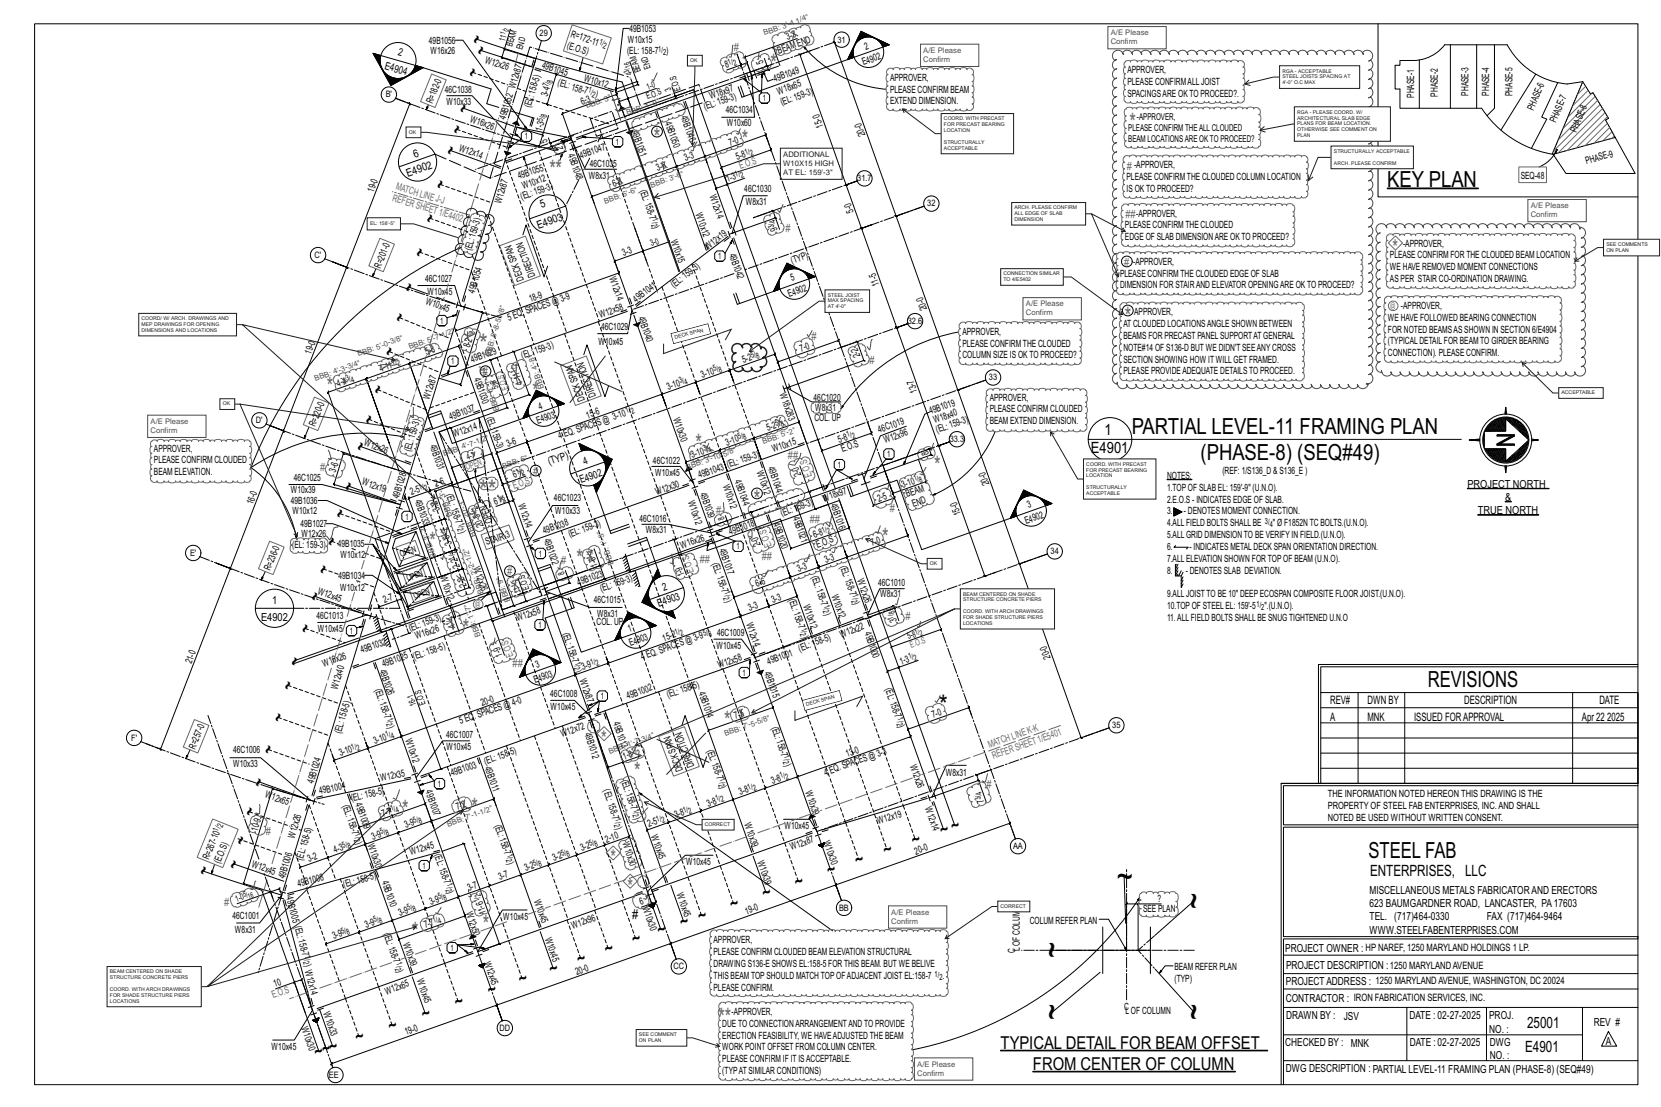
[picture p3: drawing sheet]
<svg xmlns="http://www.w3.org/2000/svg" width="914mm" height="610mm" viewBox="0 0 914 610" stroke-linecap="round" stroke-linejoin="round" font-family="sans-serif">
<defs><g id="words">
<g font-size="18.4">
<text x="615" y="489">~</text>
<text x="664" y="500" transform="rotate(-90 664 500)">~</text>
<text x="585" y="528" transform="rotate(-90 585 528)">~</text>
<text x="585" y="562" transform="rotate(-90 585 562)">~</text>
<text x="664" y="562" transform="rotate(-90 664 562)">~</text>
</g>
<g font-size="14.7" fill="#686868">
<text x="264" y="194">*</text>
<text x="264" y="275">**</text>
</g>
<text font-size="14.7" x="517" y="393">*</text>
<g font-size="13.8" fill="#686868">
<text x="424" y="39">*</text>
<text x="622" y="72">*</text>
<text x="360" y="80">*</text>
<text x="408" y="82">*</text>
<text x="302" y="98">**</text>
<text x="619" y="179">*</text>
<text x="180" y="218">*</text>
<text x="293" y="220">*</text>
<text x="383" y="249">*</text>
<text x="514" y="261">*</text>
<text x="415" y="280">*</text>
<text x="236" y="303">*</text>
<text x="486" y="301">*</text>
<text x="317" y="312">*</text>
<text x="255" y="351">*</text>
<text x="399" y="401">*</text>
<text x="349" y="430">*</text>
<text x="260" y="449">*</text>
<text x="221" y="450">*</text>
<text x="266" y="514">*</text>
<text x="227" y="518">*</text>
<text x="396" y="565">**</text>
</g>
<g font-size="12.2">
<text x="266" y="25" transform="rotate(-71 266 25)">~</text>
<text x="263" y="44" transform="rotate(-71 263 44)">~ ~</text>
<text x="251" y="87" transform="rotate(-71 251 87)">~ ~ ~</text>
<text x="246" y="105" transform="rotate(-71 246 105)">~</text>
<text x="764" y="103">KEY PLAN</text>
<text x="240" y="124" transform="rotate(-71 240 124)">~</text>
<text x="234" y="143" transform="rotate(-71 234 143)">~</text>
<text x="228" y="162" transform="rotate(-71 228 162)">~</text>
<text x="223" y="179" transform="rotate(-71 223 179)">~</text>
<text x="218" y="197" transform="rotate(-71 218 197)">~</text>
<text x="211" y="218" transform="rotate(-71 211 218)">~</text>
<text x="623" y="239">PARTIAL LEVEL-11 FRAMING PLAN</text>
<text x="202" y="250" transform="rotate(-71 202 250)">~ ~</text>
<text x="661" y="253">(PHASE-8) (SEQ#49)</text>
<text x="195" y="271" transform="rotate(-71 195 271)">~</text>
<text x="190" y="287" transform="rotate(-71 190 287)">~</text>
<text x="186" y="302" transform="rotate(-71 186 302)">~</text>
<text x="181" y="317" transform="rotate(-71 181 317)">~</text>
<text x="177" y="332" transform="rotate(-71 177 332)">~</text>
<text x="171" y="350" transform="rotate(-71 171 350)">~</text>
<text x="162" y="381" transform="rotate(-71 162 381)">~ ~</text>
<text x="786" y="378">REVISIONS</text>
<text x="156" y="399" transform="rotate(-71 156 399)">~</text>
<text x="151" y="417" transform="rotate(-71 151 417)">~</text>
<text x="146" y="434" transform="rotate(-71 146 434)">~</text>
<text x="141" y="451" transform="rotate(-71 141 451)">~</text>
<text x="519" y="462" transform="rotate(-20 519 462)">~~</text>
<text x="503" y="467" transform="rotate(-20 503 467)">~</text>
<text x="488" y="473" transform="rotate(-20 488 473)">~</text>
<text x="753" y="472">STEEL FAB</text>
<text x="132" y="479" transform="rotate(-71 132 479)">~ ~</text>
<text x="472" y="478" transform="rotate(-20 472 478)">~</text>
<text x="115" y="483" transform="rotate(-71 115 483)">~</text>
<text x="457" y="484" transform="rotate(-20 457 484)">~</text>
<text x="439" y="490" transform="rotate(-20 439 490)">~</text>
<text x="421" y="496" transform="rotate(-20 421 496)">~</text>
<text x="403" y="502" transform="rotate(-20 403 502)">~</text>
<text x="350" y="522" transform="rotate(-20 350 522)">~ ~ ~ ~</text>
<text x="334" y="527" transform="rotate(-20 334 527)">~</text>
<text x="319" y="532" transform="rotate(-20 319 532)">~</text>
<text x="304" y="538" transform="rotate(-20 304 538)">~</text>
<text x="287" y="544" transform="rotate(-20 287 544)">~</text>
<text x="270" y="550" transform="rotate(-20 270 550)">~</text>
<text x="252" y="556" transform="rotate(-20 252 556)">~</text>
<text x="234" y="563" transform="rotate(-20 234 563)">~</text>
<text x="215" y="569" transform="rotate(-20 215 569)">~</text>
<text x="175" y="584" transform="rotate(-20 175 584)">~~~ ~</text>
</g>
<g font-size="11.9" fill="#686868">
<text x="767" y="141">*</text>
<text x="331" y="411">*</text>
<text x="336" y="476">*</text>
<text x="345" y="492">*</text>
</g>
<g font-size="9.8">
<text x="551" y="578">TYPICAL DETAIL FOR BEAM OFFSET</text>
<text x="569" y="589">FROM CENTER OF COLUMN</text>
</g>
<g font-size="8.6">
<text x="608" y="239">1</text>
<text x="601" y="249">E4901</text>
<text x="754" y="483">ENTERPRISES, LLC</text>
<text x="841" y="566">25001</text>
<text x="840" y="579">E4901</text>
</g>
<text font-size="7.3" x="348" y="506">#</text>
<g font-size="6.4">
<text x="732" y="388">REV#</text>
<text x="753" y="388">DWN BY</text>
<text x="806" y="388">DESCRIPTION</text>
<text x="880" y="388">DATE</text>
<text x="732" y="397">A</text>
<text x="753" y="397">MNK</text>
<text x="778" y="397">ISSUED FORAPPROVAL</text>
<text x="871" y="397">Apr 22</text>
<text x="885" y="397">2025</text>
</g>
<g font-size="6.1" fill="#686868">
<text x="404" y="28">#</text>
<text x="620" y="93"># -APPROVER,</text>
<text x="620" y="120">##-APPROVER,</text>
<text x="432" y="128">#</text>
<text x="619" y="146"># -APPROVER,</text>
<text x="447" y="187">#</text>
<text x="479" y="201">#</text>
<text x="266" y="207">#</text>
<text x="434" y="253">##</text>
<text x="176" y="259">#</text>
<text x="293" y="261">#</text>
<text x="490" y="282">#</text>
<text x="394" y="283">#</text>
<text x="446" y="288">##</text>
<text x="309" y="311">#</text>
<text x="385" y="310">##</text>
<text x="419" y="308">##</text>
<text x="279" y="317">#</text>
<text x="499" y="341">#</text>
<text x="282" y="367">##</text>
<text x="543" y="434">#</text>
<text x="146" y="460">#</text>
<text x="123" y="499">#</text>
</g>
<g font-size="6.1">
<text x="228" y="87" transform="rotate(-20 228 87)">6</text>
<text x="225" y="97" transform="rotate(-20 225 97)">E4902</text>
<text x="298" y="115" transform="rotate(-20 298 115)">5</text>
<text x="296" y="126" transform="rotate(-20 296 126)">E4903</text>
<text x="808" y="269">PROJECT NORTH</text>
<text x="829" y="276">&amp;</text>
<text x="814" y="283">TRUE NORTH</text>
<text x="150" y="333">1</text>
<text x="144" y="342">E4902</text>
<text x="754" y="492">MISCELLANEOUS METALS FABRICATORAND ERECTORS</text>
<text x="754" y="500">623 BAUMGARDNER ROAD, LANCASTER, PA17603</text>
<text x="754" y="507">TEL. (717)464-0330</text>
<text x="819" y="507">FAX (717)464-9464</text>
<text x="754" y="514">WWW.STEELFABENTERPRISES.COM</text>
<text x="708" y="524">PROJECT OWNER : HP NAREF, 1250 MARYLAND HOLDINGS 1 LP.</text>
<text x="708" y="534">PROJECT DESCRIPTION :1250 MARYLANDAVENUE</text>
<text x="708" y="543">PROJECTADDRESS : 1250 MARYLANDAVENUE, WASHINGTON, DC 20024</text>
<text x="708" y="552">CONTRACTOR : IRON FABRICATION SERVICES, INC.</text>
<text x="708" y="561">DRAWN BY :</text>
<text x="740" y="561">JSV</text>
<text x="776" y="561">DATE : 02-27-2025</text>
<text x="820" y="561">PROJ.</text>
<text x="820" y="569">NO. :</text>
<text x="877" y="565">REV #</text>
<text x="708" y="576">CHECKED BY : MNK</text>
<text x="776" y="576">DATE :02-27-2025</text>
<text x="820" y="576">DWG</text>
<text x="884" y="576">A</text>
<text x="820" y="583">NO. :</text>
<text x="708" y="590">DWG DESCRIPTION : PARTIAL LEVEL-11 FRAMING PLAN (PHASE-8) (SEQ#49)</text>
</g>
<g font-size="5.9">
<text x="219" y="30" transform="rotate(16 219 30)">2</text>
<text x="211" y="38" transform="rotate(16 211 38)">E4904</text>
<text x="302" y="256" transform="rotate(-20 302 256)">(TYP)</text>
<text x="322" y="256" transform="rotate(-20 322 256)">4</text>
<text x="320" y="266" transform="rotate(-20 320 266)">E4902</text>
<text x="365" y="326" transform="rotate(-20 365 326)">2</text>
<text x="363" y="334" transform="rotate(-20 363 334)">E4903</text>
</g>
<g font-size="5.5">
<text x="346" y="18">49B1053</text>
<text x="314" y="20" transform="rotate(18 314 20)">R=172-11</text>
<text x="346" y="24">W10x15</text>
<text x="434" y="22" transform="rotate(-20 434 22)">3-3</text>
<text x="236" y="24">49B1056</text>
<text x="237" y="30">W16x26</text>
<text x="312" y="26" transform="rotate(18 312 26)">(E.O.S)</text>
<text x="345" y="30">(EL: 158-7</text>
<text x="367" y="30">)</text>
<text x="429" y="30" transform="rotate(-20 429 30)">BEAMEND</text>
<text x="477" y="27" transform="rotate(-20 477 27)">2</text>
<text x="267" y="35" transform="rotate(18 267 35)">W12x26</text>
<text x="421" y="34" transform="rotate(-110 421 34)">5</text>
<text x="475" y="36" transform="rotate(-20 475 36)">E4902</text>
<text x="298" y="38" transform="rotate(17 298 38)">49B1045</text>
<text x="400" y="38" transform="rotate(-20 400 38)">8</text>
<text x="621" y="40">APPROVER,</text>
<text x="307" y="47" transform="rotate(17 307 47)">(EL:158-7 )</text>
<text x="321" y="45" transform="rotate(17 321 45)">W10x12</text>
<text x="427" y="45" transform="rotate(-20 427 45)">49B1049</text>
<text x="490" y="44">APPROVER,</text>
<text x="621" y="47">PLEASE CONFIRMALLJOIST</text>
<text x="245" y="51">46C1038</text>
<text x="301" y="54" transform="rotate(-73 301 54)">3-4</text>
<text x="429" y="52" transform="rotate(-20 429 52)">W18x65</text>
<text x="490" y="51">PLEASE CONFIRM BEAM</text>
<text x="621" y="53">SPACINGSARE OKTO PROCEED?.</text>
<text x="778" y="54" transform="rotate(-90 778 54)">PHASE-1</text>
<text x="792" y="53" transform="rotate(-90 792 53)">PHASE-2</text>
<text x="808" y="53" transform="rotate(-90 808 53)">PHASE-3</text>
<text x="820" y="53" transform="rotate(-90 820 53)">PHASE-4</text>
<text x="833" y="53" transform="rotate(-90 833 53)">PHASE-5</text>
<text x="238" y="57" transform="rotate(-68 238 57)">R=182-0</text>
<text x="246" y="58">W10x33</text>
<text x="292" y="60" transform="rotate(-73 292 60)">(EL:158-5)</text>
<text x="320" y="58" transform="rotate(-20 320 58)">6-3</text>
<text x="391" y="55" transform="rotate(-20 391 55)">W18x97</text>
<text x="430" y="58" transform="rotate(-20 430 58)">(EL:159-3)</text>
<text x="490" y="57">EXTEND DIMENSION.</text>
<text x="375" y="64" transform="rotate(70 375 64)">49B1046</text>
<text x="388" y="61" transform="rotate(-20 388 61)">(EL:159-3)</text>
<text x="400" y="62">46C1034</text>
<text x="844" y="61" transform="rotate(-67 844 61)">PHASE-6</text>
<text x="259" y="67" transform="rotate(20 259 67)">W16x26</text>
<text x="278" y="66" transform="rotate(-73 278 66)">49B1052 W12x87</text>
<text x="366" y="68" transform="rotate(70 366 68)">49B1050</text>
<text x="400" y="69">W10x60</text>
<text x="453" y="70" transform="rotate(-110 453 70)">15-0</text>
<text x="856" y="68" transform="rotate(-67 856 68)">PHASE-7</text>
<text x="298" y="73" transform="rotate(-73 298 73)">1-3</text>
<text x="348" y="73" transform="rotate(70 348 73)">49B1051</text>
<text x="476" y="74" transform="rotate(-110 476 74)">20-0</text>
<text x="868" y="73" transform="rotate(-67 868 73)">PHASE-8</text>
<text x="252" y="83" transform="rotate(20 252 83)">W12x14</text>
<text x="302" y="78" transform="rotate(-110 302 78)">5</text>
<text x="310" y="82" transform="rotate(-110 310 82)">2</text>
<text x="402" y="80" transform="rotate(-20 402 80)">7-0</text>
<text x="313" y="86" transform="rotate(70 313 86)">49B1048</text>
<text x="320" y="87" transform="rotate(-20 320 87)">49B1047</text>
<text x="377" y="89" transform="rotate(-20 377 89)">3-3</text>
<text x="406" y="88" transform="rotate(-20 406 88)">5-8</text>
<text x="325" y="92">46C1035</text>
<text x="362" y="94" transform="rotate(-20 362 94)">3-6</text>
<text x="873" y="90" transform="rotate(-15 873 90)">PHASE-9</text>
<text x="286" y="99" transform="rotate(-20 286 99)">49B1055</text>
<text x="324" y="99">W8x31</text>
<text x="401" y="100" transform="rotate(-20 401 100)">1-3</text>
<text x="620" y="99">PLEASE CONFIRMTHE CLOUDED COLUMN LOCATION</text>
<text x="837" y="99">SEQ-48</text>
<text x="206" y="106" transform="rotate(-69 206 106)">19-0</text>
<text x="288" y="104" transform="rotate(-20 288 104)">W10x12</text>
<text x="338" y="103" transform="rotate(-20 338 103)">6-3</text>
<text x="352" y="105" transform="rotate(70 352 105)">(EL:158-7 )</text>
<text x="391" y="108" transform="rotate(70 391 108)">W12x14</text>
<text x="410" y="106">46C1030</text>
<text x="620" y="106">IS OKTO PROCEED?</text>
<text x="276" y="113" transform="rotate(-73 276 113)">W12x87</text>
<text x="287" y="110" transform="rotate(-20 287 110)">(EL:159-3)</text>
<text x="411" y="113">W8x31</text>
<text x="383" y="118" transform="rotate(70 383 118)">W10x12</text>
<text x="470" y="117" transform="rotate(-110 470 117)">5-0</text>
<text x="619" y="126">PLEASE CONFIRMTHE CLOUDED</text>
<text x="428" y="127" transform="rotate(-110 428 127)">9</text>
<text x="369" y="133" transform="rotate(70 369 133)">W10x15</text>
<text x="390" y="138" transform="rotate(-37 390 138)">W12x19</text>
<text x="619" y="132">EDGE OF SLAB DIMENSIONARE OKTO PROCEED?</text>
<text x="772" y="136">-APPROVER,</text>
<text x="259" y="138" transform="rotate(-73 259 138)">(EL:159-3)</text>
<text x="343" y="141" transform="rotate(-20 343 141)">3-3</text>
<text x="401" y="140" transform="rotate(70 401 140)">49B1042</text>
<text x="765" y="142">PLEASE CONFIRM FOR THE CLOUDED BEAM LOCATION</text>
<text x="210" y="148" transform="rotate(-68 210 148)">R=201-0</text>
<text x="436" y="145" transform="rotate(-20 436 145)">(TYP)</text>
<text x="765" y="149">WE HAVE REMOVED MOMENT CONNECTIONS</text>
<text x="234" y="155">46C1027</text>
<text x="289" y="154" transform="rotate(-111 289 154)">DECKSPAN</text>
<text x="295" y="152" transform="rotate(-111 295 152)">DIRECTION</text>
<text x="335" y="153" transform="rotate(70 335 153)">W12x14</text>
<text x="436" y="155" transform="rotate(-20 436 155)">5</text>
<text x="617" y="152">PLEASE CONFIRMTHE CLOUDED EDGE OF SLAB</text>
<text x="765" y="155">AS PER STAIR CO-ORDINATION DRAWING.</text>
<text x="261" y="162" transform="rotate(-73 261 162)">49B1054</text>
<text x="371" y="159" transform="rotate(-37 371 159)">(EL:159-3)</text>
<text x="484" y="157" transform="rotate(-110 484 157)">1-5</text>
<text x="617" y="159">DIMENSION FOR STAIRAND ELEVATOR OPENINGARE OKTO PROCEED?</text>
<text x="234" y="167" transform="rotate(20 234 167)">W10x45</text>
<text x="235" y="163">W10x45</text>
<text x="292" y="167" transform="rotate(-20 292 167)">18-9</text>
<text x="350" y="167" transform="rotate(-37 350 167)">49B1041</text>
<text x="435" y="164" transform="rotate(-20 435 164)">E4902</text>
<text x="510" y="170" transform="rotate(-110 510 170)">20-0</text>
<text x="624" y="174">APPROVER,</text>
<text x="771" y="170">-APPROVER,</text>
<text x="280" y="177" transform="rotate(-20 280 177)">5EQ.SPACES@3-9</text>
<text x="331" y="175" transform="rotate(-20 331 175)">W12x58</text>
<text x="351" y="175" transform="rotate(70 351 175)">49B1040</text>
<text x="764" y="177">WE HAVE FOLLOWED BEARING CONNECTION</text>
<text x="331" y="182">46C1029</text>
<text x="530" y="184">APPROVER,</text>
<text x="618" y="180">AT CLOUDED LOCATIONSANGLE SHOWN BETWEEN</text>
<text x="764" y="183">FOR NOTED BEAMSAS SHOWN IN SECTION 6/E4904</text>
<text x="259" y="192" transform="rotate(-73 259 192)">8-2</text>
<text x="330" y="190">W10x45</text>
<text x="530" y="191">PLEASE CONFIRMTHE CLOUDED</text>
<text x="618" y="187">BEAMS FOR PRECAST PANELSUPPORTAT GENERAL</text>
<text x="764" y="190">(TYPICALDETAILFOR BEAMTO GIRDER BEARING</text>
<text x="171" y="195" transform="rotate(-69 171 195)">19-0</text>
<text x="235" y="196" transform="rotate(-20 235 196)">5-8</text>
<text x="288" y="198" transform="rotate(-20 288 198)">(EL:159-3)</text>
<text x="441" y="194" transform="rotate(-20 441 194)">7-0</text>
<text x="474" y="196" transform="rotate(-110 474 196)">2-2</text>
<text x="530" y="197">COLUMN SIZE IS OKTO PROCEED?</text>
<text x="618" y="193">NOTE#14 OF S136-D BUT WE DIDN'T SEEANYCROSS</text>
<text x="764" y="196">CONNECTION). PLEASE CONFIRM.</text>
<text x="260" y="200" transform="rotate(-20 260 200)">49B1029</text>
<text x="409" y="200" transform="rotate(-20 409 200)">5-2</text>
<text x="618" y="200">SECTION SHOWING HOW IT WILLGET FRAMED.</text>
<text x="210" y="205" transform="rotate(-20 210 205)">4-11</text>
<text x="261" y="209" transform="rotate(70 261 209)">49B1030</text>
<text x="387" y="208" transform="rotate(-20 387 208)">3-10</text>
<text x="618" y="206">PLEASE PROVIDEADEQUATE DETAILSTO PROCEED.</text>
<text x="186" y="213" transform="rotate(-20 186 213)">4-4</text>
<text x="288" y="211" transform="rotate(-110 288 211)">4-1</text>
<text x="368" y="215" transform="rotate(-20 368 215)">3-10</text>
<text x="505" y="216" transform="rotate(-110 505 216)">13-7</text>
<text x="237" y="220" transform="rotate(-73 237 220)">W12x87</text>
<text x="322" y="220" transform="rotate(-111 322 220)">DECKSPAN</text>
<text x="328" y="218" transform="rotate(-111 328 218)">DIRECTION</text>
<text x="429" y="217" transform="rotate(70 429 217)">W18x283</text>
<text x="448" y="221">46C1020</text>
<text x="545" y="221">APPROVER,</text>
<text x="177" y="227" transform="rotate(-68 177 227)">0-0</text>
<text x="297" y="226" transform="rotate(-20 297 226)">4</text>
<text x="449" y="226">W8x31</text>
<text x="545" y="227">PLEASE CONFIRM CLOUDED</text>
<text x="248" y="231" transform="rotate(-20 248 231)">49B1037</text>
<text x="268" y="230" transform="rotate(70 268 230)">(EL:159-3)</text>
<text x="296" y="233" transform="rotate(-20 296 233)">E4903</text>
<text x="323" y="231" transform="rotate(-20 323 231)">15-6</text>
<text x="371" y="231" transform="rotate(70 371 231)">W10x30</text>
<text x="448" y="232">COL. UP</text>
<text x="512" y="228" transform="rotate(-20 512 228)">49B1019</text>
<text x="515" y="233" transform="rotate(-20 515 233)">W18x40</text>
<text x="545" y="234">BEAM EXTEND DIMENSION.</text>
<text x="173" y="235" transform="rotate(-68 173 235)">R=2</text>
<text x="423" y="237" transform="rotate(-20 423 237)">5-2</text>
<text x="484" y="238" transform="rotate(-20 484 238)">46C1019</text>
<text x="516" y="238" transform="rotate(-20 516 238)">(EL:159-3)</text>
<text x="200" y="245" transform="rotate(20 200 245)">W12x26</text>
<text x="237" y="245" transform="rotate(70 237 245)">49B1031</text>
<text x="250" y="241" transform="rotate(-20 250 241)">W12x14</text>
<text x="308" y="242" transform="rotate(-20 308 242)">4EQ.SPACES@3-10</text>
<text x="400" y="245" transform="rotate(-20 400 245)">3-10</text>
<text x="462" y="244" transform="rotate(-20 462 244)">5-8</text>
<text x="487" y="244" transform="rotate(-20 487 244)">W12x96</text>
<text x="85" y="249">APPROVER,</text>
<text x="226" y="249" transform="rotate(-73 226 249)">(EL:159-3)</text>
<text x="280" y="246" transform="rotate(-20 280 246)">3-6</text>
<text x="426" y="249" transform="rotate(-20 426 249)">W10x15</text>
<text x="464" y="249" transform="rotate(-20 464 249)">E.O.S</text>
<text x="512" y="250" transform="rotate(-110 512 250)">8</text>
<text x="85" y="255">PLEASE CONFIRM CLOUDED</text>
<text x="359" y="255">46C1022</text>
<text x="381" y="252" transform="rotate(-20 381 252)">3-10</text>
<text x="423" y="258" transform="rotate(70 423 258)">49B104</text>
<text x="85" y="262">BEAM ELEVATION.</text>
<text x="185" y="260" transform="rotate(-73 185 260)">3-6</text>
<text x="283" y="263" transform="rotate(-20 283 263)">6</text>
<text x="361" y="262">W10x45</text>
<text x="385" y="263" transform="rotate(-20 385 263)">49B1043 (EL:159-3)</text>
<text x="417" y="260" transform="rotate(70 417 260)">W10x12</text>
<text x="441" y="262" transform="rotate(-110 441 262)">2-0</text>
<text x="642" y="264">NOTES:</text>
<text x="673" y="261">(REF: 1/S136_D &amp; S136_E )</text>
<text x="162" y="265">46C1025</text>
<text x="199" y="267" transform="rotate(20 199 267)">W12x19</text>
<text x="240" y="268" transform="rotate(-20 240 268)">2-6</text>
<text x="398" y="267" transform="rotate(70 398 267)">W10x12</text>
<text x="404" y="265" transform="rotate(70 404 265)">49B104</text>
<text x="497" y="269" transform="rotate(-20 497 269)">3-10</text>
<text x="545" y="267" transform="rotate(-110 545 267)">20-0</text>
<text x="160" y="271">W10x39</text>
<text x="220" y="275" transform="rotate(-73 220 275)">49B1028</text>
<text x="227" y="273" transform="rotate(-20 227 273)">2-5</text>
<text x="228" y="276" transform="rotate(70 228 276)">49B103</text>
<text x="246" y="273" transform="rotate(70 246 273)">(EL:158-7 )</text>
<text x="305" y="276">46C1023</text>
<text x="362" y="273" transform="rotate(-20 362 273)">W12x30</text>
<text x="385" y="272" transform="rotate(70 385 272)">49B1039</text>
<text x="499" y="274" transform="rotate(-20 499 274)">BEAM</text>
<text x="642" y="270">1.TOPOF SLAB EL: 159'-9&quot; (U.N.O).</text>
<text x="139" y="278" transform="rotate(-69 139 278)">16-0</text>
<text x="160" y="277">49B1036</text>
<text x="242" y="281" transform="rotate(-110 242 281)">3-2</text>
<text x="273" y="278" transform="rotate(-20 273 278)">6</text>
<text x="285" y="278" transform="rotate(70 285 278)">W12x14</text>
<text x="379" y="276" transform="rotate(70 379 276)">W10x12</text>
<text x="454" y="276" transform="rotate(-20 454 276)">W18x97</text>
<text x="457" y="278" transform="rotate(70 457 278)">49B1016</text>
<text x="484" y="276" transform="rotate(-20 484 276)">2-5</text>
<text x="503" y="279" transform="rotate(-20 503 279)">END</text>
<text x="566" y="280" transform="rotate(-20 566 280)">3</text>
<text x="642" y="277">2.E.O.S - INDICATES EDGE OF SLAB.</text>
<text x="161" y="283">W10x12</text>
<text x="271" y="287" transform="rotate(-110 271 287)">OPEN</text>
<text x="306" y="283">W10x33</text>
<text x="352" y="287">46C1016</text>
<text x="430" y="284" transform="rotate(-20 430 284)">(EL:159-3)</text>
<text x="436" y="285" transform="rotate(70 436 285)">49B1021</text>
<text x="529" y="283" transform="rotate(-110 529 283)">15-0</text>
<text x="642" y="283">3.</text>
<text x="652" y="283">- DENOTES MOMENT CONNECTION.</text>
<text x="165" y="290">49B1027</text>
<text x="266" y="290" transform="rotate(-110 266 290)">20-5</text>
<text x="356" y="294">W8x31</text>
<text x="426" y="289" transform="rotate(70 426 289)">49B1020</text>
<text x="565" y="289" transform="rotate(-20 565 289)">E4902</text>
<text x="642" y="290">4.ALLFIELD BOLTS SHALLBE</text>
<text x="701" y="290">&quot; Ø F1852N TC BOLTS.(U.N.O).</text>
<text x="166" y="296">W12x26</text>
<text x="249" y="300" transform="rotate(-110 249 300)">3-6</text>
<text x="299" y="297" transform="rotate(70 299 297)">49B102</text>
<text x="300" y="294" transform="rotate(-20 300 294)">49B1038</text>
<text x="314" y="296" transform="rotate(-20 314 296)">(EL:159-3)</text>
<text x="402" y="294" transform="rotate(-20 402 294)">49B1018</text>
<text x="448" y="296" transform="rotate(-20 448 296)">6-8</text>
<text x="642" y="296">5.ALLGRID DIMENSION TO BE VERIFYIN FIELD.(U.N.O).</text>
<text x="161" y="302">(EL: 159-3)</text>
<text x="186" y="301">49B1035</text>
<text x="268" y="300" transform="rotate(-20 268 300)">STAIR-3</text>
<text x="375" y="302" transform="rotate(-20 375 302)">W16x26</text>
<text x="396" y="303" transform="rotate(70 396 303)">49B1017</text>
<text x="419" y="300" transform="rotate(-110 419 300)">2-0</text>
<text x="450" y="302" transform="rotate(-20 450 302)">E.O.S</text>
<text x="480" y="301" transform="rotate(-20 480 301)">7-0</text>
<text x="642" y="303">6.</text>
<text x="655" y="303">- INDICATES METALDECK SPAN ORIENTATION DIRECTION.</text>
<text x="187" y="308">W10x12</text>
<text x="329" y="312" transform="rotate(-110 329 312)">1-6</text>
<text x="392" y="310" transform="rotate(70 392 310)">(EL:158-7 )</text>
<text x="455" y="310" transform="rotate(-20 455 310)">3-3</text>
<text x="462" y="312" transform="rotate(70 462 312)">(EL:158-7 )</text>
<text x="642" y="309">7.ALLELEVATION SHOWN FOR TOPOF BEAM (U.N.O).</text>
<text x="149" y="315" transform="rotate(-68 149 315)">R=236-0</text>
<text x="242" y="318" transform="rotate(70 242 318)">W10x12</text>
<text x="253" y="312" transform="rotate(-110 253 312)">2-2</text>
<text x="261" y="313" transform="rotate(70 261 313)">W12x26</text>
<text x="377" y="317" transform="rotate(-110 377 317)">1-9</text>
<text x="440" y="315" transform="rotate(-20 440 315)">3-3</text>
<text x="447" y="318" transform="rotate(70 447 318)">(EL:158-7 )</text>
<text x="642" y="316">8.</text>
<text x="653" y="316">- DENOTES SLAB DEVIATION.</text>
<text x="186" y="319">49B1034</text>
<text x="257" y="323" transform="rotate(-110 257 323)">2-2</text>
<text x="318" y="322" transform="rotate(-20 318 322)">49B1023</text>
<text x="417" y="323" transform="rotate(-20 417 323)">6-6</text>
<text x="472" y="320" transform="rotate(70 472 320)">W12x26</text>
<text x="483" y="323">46C1010</text>
<text x="175" y="327" transform="rotate(20 175 327)">W12x45</text>
<text x="187" y="325">W10x12</text>
<text x="331" y="326" transform="rotate(-20 331 326)">(EL:159-3)</text>
<text x="458" y="328" transform="rotate(70 458 328)">W10x12</text>
<text x="485" y="329">W8x31</text>
<text x="642" y="329">9.ALLJOISTTO BE 10&quot; DEEPECOSPAN COMPOSITE FLOOR JOIST.(U.N.O).</text>
<text x="212" y="332" transform="rotate(-20 212 332)">2-7</text>
<text x="327" y="332">46C1015</text>
<text x="425" y="332" transform="rotate(-20 425 332)">3-3</text>
<text x="434" y="330" transform="rotate(70 434 330)">(EL:158-7 )</text>
<text x="442" y="334" transform="rotate(70 442 334)">W10x12</text>
<text x="642" y="335">10.TOPOF STEELEL: 159'-5</text>
<text x="696" y="335">&quot;.(U.N.O).</text>
<text x="174" y="341">46C1013</text>
<text x="329" y="340">W8x31</text>
<text x="413" y="337" transform="rotate(-20 413 337)">3-3</text>
<text x="642" y="342">11.ALLFIELD BOLTS SHALLBE SNUG TIGHTENED U.N.O</text>
<text x="226" y="348" transform="rotate(-20 226 348)">(EL:159-3)</text>
<text x="285" y="342" transform="rotate(-20 285 342)">W12x58</text>
<text x="328" y="344">COL. UP</text>
<text x="411" y="344" transform="rotate(70 411 344)">W12x14</text>
<text x="494" y="342" transform="rotate(-110 494 342)">3</text>
<text x="175" y="348">W10x45</text>
<text x="229" y="352" transform="rotate(-20 229 352)">W16x26</text>
<text x="252" y="348" transform="rotate(-110 252 348)">1-4</text>
<text x="310" y="349" transform="rotate(70 310 349)">(EL:158-7 ) W12x87</text>
<text x="346" y="348" transform="rotate(-20 346 348)">1</text>
<text x="365" y="353" transform="rotate(-20 365 353)">15-2</text>
<text x="395" y="350">46C1009</text>
<text x="463" y="351" transform="rotate(-21 463 351)">W12x22</text>
<text x="476" y="349" transform="rotate(70 476 349)">49B10</text>
<text x="199" y="360" transform="rotate(-20 199 360)">49B1032</text>
<text x="347" y="356" transform="rotate(-20 347 356)">E4903</text>
<text x="394" y="357">W10x45</text>
<text x="105" y="366" transform="rotate(-69 105 366)">21-0</text>
<text x="228" y="363" transform="rotate(-20 228 363)">(EL:158-5)</text>
<text x="277" y="361" transform="rotate(-110 277 361)">1-9</text>
<text x="354" y="363" transform="rotate(-20 354 363)">4EQ.SPACES@3-9</text>
<text x="496" y="366" transform="rotate(-20 496 366)">1-3</text>
<text x="578" y="362" transform="rotate(-110 578 362)">20-0</text>
<text x="178" y="367" transform="rotate(-19 178 367)">W16x26</text>
<text x="209" y="369" transform="rotate(70 209 369)">49B1026</text>
<text x="211" y="367" transform="rotate(-20 211 367)">49B1025</text>
<text x="295" y="368" transform="rotate(-20 295 368)">3</text>
<text x="321" y="369" transform="rotate(-20 321 369)">3-9</text>
<text x="396" y="368" transform="rotate(-20 396 368)">W12x58</text>
<text x="421" y="371" transform="rotate(70 421 371)">49B1015</text>
<text x="423" y="366" transform="rotate(-21 423 366)">49B1001 (EL:158-5)</text>
<text x="295" y="376" transform="rotate(-20 295 376)">E4903</text>
<text x="186" y="380" transform="rotate(-73 186 380)">W12x40</text>
<text x="206" y="380" transform="rotate(70 206 380)">(EL:158-7 )</text>
<text x="303" y="384">46C1008</text>
<text x="385" y="382" transform="rotate(70 385 382)">49B1014</text>
<text x="487" y="380" transform="rotate(70 487 380)">(EL:158-7 )</text>
<text x="265" y="389" transform="rotate(-20 265 389)">20-0</text>
<text x="346" y="385" transform="rotate(-20 346 385)">49B1002</text>
<text x="368" y="384" transform="rotate(-20 368 384)">(EL:158-5)</text>
<text x="303" y="391">W10x45</text>
<text x="405" y="396" transform="rotate(-20 405 396)">7-5</text>
<text x="514" y="396" transform="rotate(-20 514 396)">7-0</text>
<text x="254" y="399" transform="rotate(-20 254 399)">5EQ.SPACES@4-0</text>
<text x="337" y="398" transform="rotate(70 337 398)">49B1013</text>
<text x="425" y="401" transform="rotate(70 425 401)">(EL:158-7 )</text>
<text x="188" y="404" transform="rotate(-73 188 404)">(EL:158-5)</text>
<text x="223" y="408" transform="rotate(70 223 408)">W10x12</text>
<text x="246" y="406">46C1007</text>
<text x="309" y="406" transform="rotate(-20 309 406)">W12x72</text>
<text x="322" y="404" transform="rotate(72 322 404)">49B1012</text>
<text x="107" y="413" transform="rotate(-68 107 413)">R=257-0</text>
<text x="206" y="410" transform="rotate(-20 206 410)">3-10</text>
<text x="246" y="413">W10x45</text>
<text x="389" y="413" transform="rotate(70 389 413)">(EL:158-7 )</text>
<text x="128" y="415">46C1006</text>
<text x="187" y="416" transform="rotate(-20 187 416)">3-10</text>
<text x="344" y="418" transform="rotate(-20 344 418)">1-8</text>
<text x="466" y="417" transform="rotate(-20 466 417)">13-0</text>
<text x="128" y="422">W10x33</text>
<text x="267" y="423" transform="rotate(70 267 423)">49B101</text>
<text x="376" y="424" transform="rotate(-111 376 424)">DECKSPAN</text>
<text x="382" y="422" transform="rotate(-111 382 422)">DIRECTION</text>
<text x="501" y="422" transform="rotate(70 501 422)">W12x26</text>
<text x="173" y="432" transform="rotate(-73 173 432)">49B1024</text>
<text x="210" y="430" transform="rotate(-12 210 430)">W12x35</text>
<text x="249" y="427" transform="rotate(-20 249 427)">49B1003 (EL:158-5)</text>
<text x="342" y="430" transform="rotate(70 342 430)">(EL:158-7 )</text>
<text x="425" y="432" transform="rotate(-20 425 432)">3-8</text>
<text x="454" y="427" transform="rotate(-20 454 427)">4EQ.SPACES@3-3</text>
<text x="521" y="427">W8x31</text>
<text x="176" y="437" transform="rotate(-12 176 437)">49B1004</text>
<text x="234" y="436" transform="rotate(70 234 436)">49B10</text>
<text x="332" y="435" transform="rotate(72 332 435)">(EL:158-7 )</text>
<text x="408" y="438" transform="rotate(-20 408 438)">3-8</text>
<text x="443" y="436" transform="rotate(70 443 436)">W10x39</text>
<text x="146" y="439" transform="rotate(20 146 439)">W12x65</text>
<text x="188" y="444" transform="rotate(70 188 444)">(EL:158-7 )</text>
<text x="194" y="441" transform="rotate(-12 194 441)">(EL:158-5)</text>
<text x="196" y="443" transform="rotate(70 196 443)">49B10</text>
<text x="542" y="442" transform="rotate(-110 542 442)">7</text>
<text x="731" y="439">THE INFORMATION NOTED HEREON THIS DRAWING IS THE</text>
<text x="211" y="450" transform="rotate(-20 211 450)">7-7</text>
<text x="238" y="448" transform="rotate(70 238 448)">7</text>
<text x="252" y="446" transform="rotate(-20 252 446)">7-2</text>
<text x="390" y="444" transform="rotate(-20 390 444)">3-8</text>
<text x="509" y="445" transform="rotate(70 509 445)">W12x14</text>
<text x="731" y="445">PROPERTY OF STEEL FAB ENTERPRISES, INC.AND SHALL</text>
<text x="200" y="455" transform="rotate(70 200 455)">9</text>
<text x="223" y="456" transform="rotate(-20 223 456)">3-9</text>
<text x="272" y="455" transform="rotate(70 272 455)">(EL:158-7 )</text>
<text x="357" y="456" transform="rotate(-20 357 456)">2-5</text>
<text x="372" y="450" transform="rotate(-20 372 450)">3-8</text>
<text x="410" y="454" transform="rotate(70 410 454)">W10x39</text>
<text x="484" y="454" transform="rotate(-17 484 454)">W12x19</text>
<text x="731" y="452">NOTED BE USED WITHOUT WRITTEN CONSENT.</text>
<text x="142" y="458" transform="rotate(-73 142 458)">10-9</text>
<text x="162" y="462" transform="rotate(-73 162 462)">W12x26</text>
<text x="358" y="461" transform="rotate(70 358 461)">W10x45</text>
<text x="432" y="457">W10x45</text>
<text x="202" y="465" transform="rotate(70 202 465)">W10x30</text>
<text x="205" y="462" transform="rotate(-20 205 462)">3-9</text>
<text x="334" y="464" transform="rotate(-20 334 464)">2-10</text>
<text x="343" y="464" transform="rotate(72 343 464)">W10x30</text>
<text x="453" y="464" transform="rotate(70 453 464)">W10x30</text>
<text x="115" y="474" transform="rotate(-68 115 474)">R=267-10</text>
<text x="160" y="472" transform="rotate(-73 160 472)">6</text>
<text x="184" y="470" transform="rotate(-20 184 470)">4-3</text>
<text x="226" y="471" transform="rotate(-15 226 471)">W12x45</text>
<text x="239" y="471" transform="rotate(70 239 471)">(EL:158-7 )</text>
<text x="320" y="469" transform="rotate(-20 320 469)">3-2</text>
<text x="436" y="468" transform="rotate(-20 436 468)">W12x87</text>
<text x="504" y="471" transform="rotate(-20 504 471)">20-0</text>
<text x="121" y="476" transform="rotate(-68 121 476)">(E.O.S)</text>
<text x="138" y="477" transform="rotate(19 138 477)">W12x45</text>
<text x="167" y="474" transform="rotate(-73 167 474)">(EL:158-5)</text>
<text x="170" y="475" transform="rotate(-20 170 475)">3-2</text>
<text x="289" y="480" transform="rotate(-20 289 480)">3-2</text>
<text x="305" y="474" transform="rotate(-20 305 474)">3-2</text>
<text x="378" y="476">W10x45</text>
<text x="417" y="475" transform="rotate(70 417 475)">W10x39</text>
<text x="157" y="484" transform="rotate(-73 157 484)">49B10</text>
<text x="210" y="486" transform="rotate(70 210 486)">49B1010</text>
<text x="275" y="485" transform="rotate(-20 275 485)">3-7</text>
<text x="164" y="488" transform="rotate(-15 164 488)">49B1008</text>
<text x="189" y="489" transform="rotate(-15 189 489)">(EL:158-5)</text>
<text x="258" y="491" transform="rotate(-20 258 491)">3-7</text>
<text x="157" y="494" transform="rotate(75 157 494)">49B10</text>
<text x="294" y="496" transform="rotate(70 294 496)">W10x45</text>
<text x="372" y="493" transform="rotate(70 372 493)">W10x45</text>
<text x="637" y="497">?</text>
<text x="237" y="498" transform="rotate(-20 237 498)">3-9</text>
<text x="256" y="503" transform="rotate(70 256 503)">W12x50</text>
<text x="268" y="503" transform="rotate(-110 268 503)">1-6</text>
<text x="353" y="499" transform="rotate(-20 353 499)">6</text>
<text x="354" y="500" transform="rotate(70 354 500)">W10x30</text>
<text x="411" y="504" transform="rotate(-20 411 504)">19-0</text>
<text x="561" y="501" transform="rotate(-90 561 501)">N</text>
<text x="629" y="502">SEE PLAN</text>
<text x="128" y="506">46C1001</text>
<text x="161" y="506" transform="rotate(75 161 506)">5 (EL:158-7 ) W12x14</text>
<text x="220" y="504" transform="rotate(-20 220 504)">3-9</text>
<text x="277" y="507">W10x45</text>
<text x="567" y="509">COLUM REFER PLAN</text>
<text x="129" y="514">W8x31</text>
<text x="202" y="511" transform="rotate(-20 202 511)">3-9</text>
<text x="211" y="515" transform="rotate(70 211 515)">(EL:158-7 )</text>
<text x="234" y="511" transform="rotate(-20 234 511)">7-7</text>
<text x="315" y="511" transform="rotate(-20 315 511)">W12x96</text>
<text x="184" y="517" transform="rotate(-20 184 517)">3-9</text>
<text x="222" y="520" transform="rotate(70 222 520)">W10x39</text>
<text x="300" y="517" transform="rotate(70 300 517)">W10x45</text>
<text x="393" y="520">APPROVER,</text>
<text x="393" y="526">PLEASE CONFIRM CLOUDED BEAM ELEVATION STRUCTURAL</text>
<text x="559" y="525" transform="rotate(-90 559 525)">C</text>
<text x="561" y="524" transform="rotate(-90 561 524)">LOF COLUM</text>
<text x="266" y="530" transform="rotate(70 266 530)">W12x45</text>
<text x="393" y="533">DRAWING S136-E SHOWS EL:158-5 FOR THIS BEAM. BUT WE BELIVE</text>
<text x="229" y="540" transform="rotate(70 229 540)">W10x45</text>
<text x="318" y="537" transform="rotate(-20 318 537)">20-0</text>
<text x="393" y="539">THIS BEAMTOPSHOULD MATCH TOPOFADJACENT JOIST EL:158-7</text>
<text x="519" y="539">.</text>
<text x="647" y="534">BEAM REFER PLAN</text>
<text x="151" y="544" transform="rotate(-20 151 544)">10</text>
<text x="393" y="546">PLEASE CONFIRM.</text>
<text x="647" y="541">(TYP)</text>
<text x="213" y="548" transform="rotate(-20 213 548)">W12x65</text>
<text x="619" y="556">C</text>
<text x="178" y="558" transform="rotate(70 178 558)">W10x3</text>
<text x="403" y="559">-APPROVER,</text>
<text x="620" y="558">LOF COLUMN</text>
<text x="166" y="566" transform="rotate(70 166 566)">W10x30</text>
<text x="398" y="565">DUETO CONNECTIONARRANGEMENTAND TO PROVIDE</text>
<text x="224" y="570" transform="rotate(-20 224 570)">19-0</text>
<text x="398" y="572">ERECTION FEASIBILITY, WE HAVEADJUSTED THE BEAM</text>
<text x="150" y="578">W10x45</text>
<text x="398" y="578">WORK POINT OFFSET FROM COLUMN CENTER.</text>
<text x="398" y="585">PLEASE CONFIRM IF IT ISACCEPTABLE.</text>
<text x="398" y="591">(TYPAT SIMILAR CONDITIONS)</text>
</g>
<g font-size="5.5" fill="#686868">
<text x="408" y="93" transform="rotate(-20 408 93)">E.O.S</text>
<text x="218" y="104" transform="rotate(17 218 104)">MATCHLINEJ-J</text>
<text x="216" y="110" transform="rotate(17 216 110)">REFERSHEET1/E4402</text>
<text x="447" y="262" transform="rotate(-110 447 262)">E.O.S</text>
<text x="283" y="269" transform="rotate(-20 283 269)">E.O.S</text>
<text x="425" y="301" transform="rotate(-110 425 301)">E.O.S</text>
<text x="382" y="315" transform="rotate(-110 382 315)">E.O.S</text>
<text x="283" y="361" transform="rotate(-110 283 361)">E.O.S</text>
<text x="545" y="412" transform="rotate(-20 545 412)">MATCHLINEK-K</text>
<text x="547" y="418" transform="rotate(-20 547 418)">REFERSHEET1/E5401</text>
<text x="150" y="550" transform="rotate(-20 150 550)">E.O.S</text>
</g>
<g font-size="5.2">
<text x="626" y="66">-APPROVER,</text>
<text x="621" y="72">PLEASE CONFIRMTHEALLCLOUDED</text>
<text x="621" y="78">BEAM LOCATIONSARE OKTO PROCEED?</text>
</g>
<g font-size="4.9">
<text x="278" y="23" transform="rotate(-73 278 23)">1</text>
<text x="297" y="20">29</text>
<text x="461" y="23">31</text>
<text x="282" y="26" transform="rotate(-73 282 26)">BEAM</text>
<text x="288" y="28" transform="rotate(-73 288 28)">END</text>
<text x="348" y="41" transform="rotate(-110 348 41)">4</text>
<text x="353" y="39" transform="rotate(-110 353 39)">BEAM</text>
<text x="358" y="37" transform="rotate(-110 358 37)">END</text>
<text x="212" y="54">B'</text>
<text x="357" y="49" transform="rotate(-20 357 49)">1-0</text>
<text x="370" y="50" transform="rotate(-110 370 50)">3</text>
<text x="375" y="49" transform="rotate(-110 375 49)">E.O.S</text>
<text x="356" y="55" transform="rotate(-20 356 55)">E.O.S</text>
<text x="420" y="56">1</text>
<text x="289" y="77">1</text>
<text x="339" y="80">1</text>
<text x="472" y="100">31.7</text>
<text x="510" y="114">32</text>
<text x="359" y="136" transform="rotate(-20 359 136)">3-0</text>
<text x="173" y="142">C'</text>
<text x="395" y="143">1</text>
<text x="242" y="178">1</text>
<text x="500" y="178">32.6</text>
<text x="248" y="201">1</text>
<text x="544" y="209">33</text>
<text x="275" y="214" transform="rotate(-110 275 214)">5-6</text>
<text x="141" y="233">D'</text>
<text x="523" y="243">33.3</text>
<text x="488" y="252">1</text>
<text x="258" y="254" transform="rotate(-20 258 254)">4-7</text>
<text x="461" y="258">1</text>
<text x="223" y="286">1</text>
<text x="399" y="286" transform="rotate(-110 399 286)">8</text>
<text x="405" y="303">1</text>
<text x="578" y="305">34</text>
<text x="105" y="306">E'</text>
<text x="221" y="307" transform="rotate(-20 221 307)">OPEN</text>
<text x="297" y="306">1</text>
<text x="311" y="316" transform="rotate(-110 311 316)">8</text>
<text x="224" y="320" transform="rotate(-20 224 320)">OPEN</text>
<text x="228" y="330" transform="rotate(-20 228 330)">OPEN</text>
<text x="287" y="326" transform="rotate(-110 287 326)">1</text>
<text x="291" y="324" transform="rotate(-110 291 324)">E.O.S</text>
<text x="296" y="346">1</text>
<text x="193" y="349">1</text>
<text x="500" y="352" transform="rotate(-20 500 352)">5-8</text>
<text x="409" y="372">1</text>
<text x="229" y="388" transform="rotate(-110 229 388)">16-1</text>
<text x="234" y="388" transform="rotate(-110 234 388)">E.O.S</text>
<text x="331" y="385">1</text>
<text x="612" y="401">35</text>
<text x="72" y="408">F'</text>
<text x="241" y="433">1</text>
<text x="558" y="468">AA</text>
<text x="233" y="478">1</text>
<text x="130" y="497" transform="rotate(-20 130 497)">1-0</text>
<text x="462" y="502">BB</text>
<text x="248" y="524">1</text>
<text x="371" y="534">CC</text>
<text x="275" y="568">DD</text>
<text x="181" y="594">EE</text>
</g>
<g font-size="4.9" fill="#686868">
<text x="280" y="214" transform="rotate(-110 280 214)">E.O.S</text>
<text x="257" y="259" transform="rotate(-20 257 259)">OPEN</text>
<text x="502" y="357" transform="rotate(-20 502 357)">E.O.S</text>
</g>
<g font-size="4.7">
<text x="330" y="24" transform="rotate(18 330 24)">1/</text>
<text x="332" y="27" transform="rotate(18 332 27)">2</text>
<text x="362" y="28">1/</text>
<text x="365" y="30">2</text>
<text x="401" y="36" transform="rotate(-20 401 36)">1/</text>
<text x="404" y="36" transform="rotate(-20 404 36)">2</text>
<text x="304" y="46" transform="rotate(-73 304 46)">8</text>
<text x="302" y="48" transform="rotate(-73 302 48)">7/</text>
<text x="324" y="51" transform="rotate(17 324 51)">1/</text>
<text x="326" y="53" transform="rotate(17 326 53)">2</text>
<text x="301" y="65" transform="rotate(-73 301 65)">8</text>
<text x="299" y="67" transform="rotate(-73 299 67)">5/</text>
<text x="411" y="85" transform="rotate(-20 411 85)">1/</text>
<text x="414" y="86" transform="rotate(-20 414 86)">2</text>
<text x="405" y="98" transform="rotate(-20 405 98)">1/</text>
<text x="408" y="98" transform="rotate(-20 408 98)">2</text>
<text x="358" y="124" transform="rotate(70 358 124)">2</text>
<text x="359" y="121" transform="rotate(70 359 121)">1/</text>
<text x="426" y="125" transform="rotate(-110 426 125)">3/</text>
<text x="427" y="122" transform="rotate(-110 427 122)">4</text>
<text x="261" y="184" transform="rotate(-73 261 184)">8</text>
<text x="259" y="186" transform="rotate(-73 259 186)">1/</text>
<text x="414" y="197" transform="rotate(-20 414 197)">5/</text>
<text x="417" y="198" transform="rotate(-20 417 198)">8</text>
<text x="216" y="201" transform="rotate(-20 216 201)">1/</text>
<text x="219" y="202" transform="rotate(-20 219 202)">2</text>
<text x="285" y="203" transform="rotate(-110 285 203)">/2</text>
<text x="393" y="205" transform="rotate(-20 393 205)">5/</text>
<text x="396" y="205" transform="rotate(-20 396 205)">8</text>
<text x="191" y="210" transform="rotate(-20 191 210)">3/</text>
<text x="194" y="211" transform="rotate(-20 194 211)">4</text>
<text x="374" y="211" transform="rotate(-20 374 211)">3/</text>
<text x="377" y="212" transform="rotate(-20 377 212)">4</text>
<text x="345" y="227" transform="rotate(-20 345 227)">1/</text>
<text x="348" y="228" transform="rotate(-20 348 228)">2</text>
<text x="427" y="234" transform="rotate(-20 427 234)">5/</text>
<text x="430" y="235" transform="rotate(-20 430 235)">8</text>
<text x="407" y="242" transform="rotate(-20 407 242)">5/</text>
<text x="410" y="242" transform="rotate(-20 410 242)">8</text>
<text x="467" y="241" transform="rotate(-20 467 241)">1/</text>
<text x="470" y="241" transform="rotate(-20 470 241)">2</text>
<text x="388" y="249" transform="rotate(-20 388 249)">3/</text>
<text x="391" y="249" transform="rotate(-20 391 249)">4</text>
<text x="285" y="262" transform="rotate(-20 285 262)">1/</text>
<text x="288" y="262" transform="rotate(-20 288 262)">2</text>
<text x="231" y="270" transform="rotate(-20 231 270)">1/</text>
<text x="504" y="265" transform="rotate(-20 504 265)">1/</text>
<text x="507" y="266" transform="rotate(-20 507 266)">8</text>
<text x="234" y="271" transform="rotate(-20 234 271)">2</text>
<text x="263" y="280" transform="rotate(-110 263 280)">2</text>
<text x="274" y="276" transform="rotate(-20 274 276)">1/</text>
<text x="277" y="277" transform="rotate(-20 277 277)">2</text>
<text x="263" y="283" transform="rotate(-110 263 283)">1/</text>
<text x="247" y="292" transform="rotate(-110 247 292)">2</text>
<text x="252" y="292" transform="rotate(70 252 292)">2</text>
<text x="252" y="289" transform="rotate(70 252 289)">1/</text>
<text x="453" y="293" transform="rotate(-20 453 293)">1/</text>
<text x="696" y="289">3/</text>
<text x="699" y="290">4</text>
<text x="246" y="295" transform="rotate(-110 246 295)">1/</text>
<text x="456" y="294" transform="rotate(-20 456 294)">2</text>
<text x="251" y="305" transform="rotate(-110 251 305)">2</text>
<text x="327" y="304" transform="rotate(-110 327 304)">4</text>
<text x="250" y="308" transform="rotate(-110 250 308)">1/</text>
<text x="326" y="307" transform="rotate(-110 326 307)">1/</text>
<text x="398" y="329" transform="rotate(70 398 329)">2</text>
<text x="399" y="326" transform="rotate(70 399 326)">1/</text>
<text x="469" y="328" transform="rotate(70 469 328)">1/</text>
<text x="454" y="334" transform="rotate(70 454 334)">1/</text>
<text x="469" y="331" transform="rotate(70 469 331)">2</text>
<text x="692" y="334">1/</text>
<text x="694" y="336">2</text>
<text x="250" y="341" transform="rotate(-110 250 341)">4</text>
<text x="453" y="337" transform="rotate(70 453 337)">2</text>
<text x="492" y="341" transform="rotate(-110 492 341)">1/</text>
<text x="493" y="338" transform="rotate(-110 493 338)">8</text>
<text x="249" y="344" transform="rotate(-110 249 344)">1/</text>
<text x="441" y="346" transform="rotate(70 441 346)">1/</text>
<text x="372" y="350" transform="rotate(-20 372 350)">1/</text>
<text x="375" y="350" transform="rotate(-20 375 350)">2</text>
<text x="388" y="350" transform="rotate(-20 388 350)">5/</text>
<text x="391" y="351" transform="rotate(-20 391 351)">8</text>
<text x="440" y="349" transform="rotate(70 440 349)">2</text>
<text x="317" y="365" transform="rotate(70 317 365)">1/</text>
<text x="501" y="363" transform="rotate(-20 501 363)">1/</text>
<text x="504" y="364" transform="rotate(-20 504 364)">2</text>
<text x="316" y="368" transform="rotate(70 316 368)">2</text>
<text x="326" y="366" transform="rotate(-20 326 366)">1/</text>
<text x="329" y="367" transform="rotate(-20 329 367)">2</text>
<text x="213" y="396" transform="rotate(70 213 396)">1/</text>
<text x="494" y="395" transform="rotate(70 494 395)">1/</text>
<text x="213" y="399" transform="rotate(70 213 399)">2</text>
<text x="493" y="398" transform="rotate(70 493 398)">2</text>
<text x="213" y="406" transform="rotate(-20 213 406)">1/</text>
<text x="216" y="407" transform="rotate(-20 216 407)">4</text>
<text x="194" y="413" transform="rotate(-20 194 413)">1/</text>
<text x="197" y="413" transform="rotate(-20 197 413)">2</text>
<text x="348" y="415" transform="rotate(-20 348 415)">1/</text>
<text x="351" y="416" transform="rotate(-20 351 416)">2</text>
<text x="431" y="420" transform="rotate(70 431 420)">2</text>
<text x="432" y="417" transform="rotate(70 432 417)">1/</text>
<text x="396" y="429" transform="rotate(70 396 429)">1/</text>
<text x="430" y="429" transform="rotate(-20 430 429)">1/</text>
<text x="433" y="429" transform="rotate(-20 433 429)">2</text>
<text x="395" y="432" transform="rotate(70 395 432)">2</text>
<text x="412" y="435" transform="rotate(-20 412 435)">1/</text>
<text x="415" y="436" transform="rotate(-20 415 436)">2</text>
<text x="541" y="437" transform="rotate(-110 541 437)">4</text>
<text x="394" y="441" transform="rotate(-20 394 441)">1/</text>
<text x="397" y="442" transform="rotate(-20 397 442)">2</text>
<text x="540" y="440" transform="rotate(-110 540 440)">3/</text>
<text x="215" y="447" transform="rotate(-20 215 447)">1/</text>
<text x="218" y="448" transform="rotate(-20 218 448)">4</text>
<text x="348" y="449" transform="rotate(70 348 449)">2</text>
<text x="349" y="446" transform="rotate(70 349 446)">1/</text>
<text x="377" y="447" transform="rotate(-20 377 447)">1/</text>
<text x="380" y="448" transform="rotate(-20 380 448)">2</text>
<text x="228" y="453" transform="rotate(-20 228 453)">5/</text>
<text x="231" y="454" transform="rotate(-20 231 454)">8</text>
<text x="338" y="454" transform="rotate(72 338 454)">2</text>
<text x="339" y="451" transform="rotate(72 339 451)">1/</text>
<text x="362" y="453" transform="rotate(-20 362 453)">1/</text>
<text x="365" y="453" transform="rotate(-20 365 453)">2</text>
<text x="120" y="458" transform="rotate(-68 120 458)">1/</text>
<text x="123" y="456" transform="rotate(-68 123 456)">2</text>
<text x="195" y="460" transform="rotate(70 195 460)">1/</text>
<text x="210" y="459" transform="rotate(-20 210 459)">5/</text>
<text x="213" y="460" transform="rotate(-20 213 460)">8</text>
<text x="189" y="467" transform="rotate(-20 189 467)">5/</text>
<text x="192" y="468" transform="rotate(-20 192 468)">8</text>
<text x="195" y="463" transform="rotate(70 195 463)">2</text>
<text x="325" y="466" transform="rotate(-20 325 466)">5/</text>
<text x="328" y="467" transform="rotate(-20 328 467)">8</text>
<text x="278" y="474" transform="rotate(70 278 474)">2</text>
<text x="279" y="471" transform="rotate(70 279 471)">1/</text>
<text x="309" y="471" transform="rotate(-20 309 471)">5/</text>
<text x="312" y="472" transform="rotate(-20 312 472)">8</text>
<text x="294" y="477" transform="rotate(-20 294 477)">5/</text>
<text x="297" y="477" transform="rotate(-20 297 477)">8</text>
<text x="245" y="490" transform="rotate(70 245 490)">2</text>
<text x="246" y="487" transform="rotate(70 246 487)">1/</text>
<text x="242" y="495" transform="rotate(-20 242 495)">5/</text>
<text x="245" y="496" transform="rotate(-20 245 496)">8</text>
<text x="264" y="496" transform="rotate(-110 264 496)">1/</text>
<text x="265" y="493" transform="rotate(-110 265 493)">2</text>
<text x="225" y="501" transform="rotate(-20 225 501)">5/</text>
<text x="228" y="502" transform="rotate(-20 228 502)">8</text>
<text x="206" y="508" transform="rotate(-20 206 508)">5/</text>
<text x="209" y="509" transform="rotate(-20 209 509)">8</text>
<text x="239" y="508" transform="rotate(-20 239 508)">1/</text>
<text x="242" y="509" transform="rotate(-20 242 509)">4</text>
<text x="188" y="514" transform="rotate(-20 188 514)">5/</text>
<text x="191" y="515" transform="rotate(-20 191 515)">8</text>
<text x="168" y="527" transform="rotate(75 168 527)">1/</text>
<text x="167" y="530" transform="rotate(75 167 530)">2</text>
<text x="217" y="533" transform="rotate(70 217 533)">2</text>
<text x="218" y="530" transform="rotate(70 218 530)">1/</text>
<text x="515" y="538">1/</text>
<text x="517" y="540">2</text>
</g>
<g font-size="4.3" fill="#686868">
<text x="765" y="170">@</text>
<text x="262" y="334">@</text>
</g>
<g font-size="4.2">
<text x="280" y="17" transform="rotate(-73 280 17)">2</text>
<text x="278" y="19" transform="rotate(-73 278 19)">1/</text>
<text x="347" y="40" transform="rotate(-110 347 40)">3/</text>
<text x="347" y="37" transform="rotate(-110 347 37)">16</text>
<text x="285" y="321" transform="rotate(-110 285 321)">/2</text>
<text x="504" y="349" transform="rotate(-20 504 349)">1/</text>
<text x="507" y="350" transform="rotate(-20 507 350)">2</text>
<text x="134" y="494" transform="rotate(-20 134 494)">5/</text>
<text x="137" y="495" transform="rotate(-20 137 495)">16</text>
</g>
<g font-size="4.2" fill="#4c4c4c">
<text x="421" y="19" transform="rotate(-20 421 19)">BBB: 3'-4 1/4&quot;</text>
<text x="323" y="60" transform="rotate(-20 323 60)">BBB: 3&quot;</text>
<text x="346" y="64" transform="rotate(-20 346 64)">BBB: 1'-0&quot;</text>
<text x="359" y="103" transform="rotate(-20 359 103)">BBB: 3'-6&quot;</text>
<text x="333" y="112" transform="rotate(-20 333 112)">BBB: 6'-6&quot;</text>
<text x="197" y="196" transform="rotate(-20 197 196)">BBB: 5'-0-3/8&quot;</text>
<text x="226" y="192" transform="rotate(-20 226 192)">BBB: 5'-7-1/2&quot;</text>
<text x="270" y="196" transform="rotate(-72 270 196)">BBB: 8'-8-51/8&quot;</text>
<text x="174" y="210" transform="rotate(-20 174 210)">BBB: 4'-3-3/4&quot;</text>
<text x="300" y="214" transform="rotate(-109 300 214)">BBB: 4'-8&quot;</text>
<text x="275" y="226" transform="rotate(-109 275 226)">BBB: 5'-1-3/4&quot;</text>
<text x="420" y="245" transform="rotate(-20 420 245)">BBB: 5'-2&quot;</text>
<text x="244" y="251" transform="rotate(-20 244 251)">BBB: 4'-7-1/2&quot;</text>
<text x="277" y="258" transform="rotate(-20 277 258)">BBB: 6&quot;</text>
<text x="378" y="259" transform="rotate(-20 378 259)">BBB: 3'-10-5/8&quot;</text>
<text x="249" y="284" transform="rotate(-110 249 284)">BBB: 3'-1&quot;</text>
<text x="262" y="295" transform="rotate(-110 262 295)">BBB: 20'-3&quot;</text>
<text x="240" y="307" transform="rotate(-110 240 307)">BBB: 3'-7&quot;</text>
<text x="338" y="310" transform="rotate(-110 338 310)">BBB: 1'-3&quot;</text>
<text x="266" y="326" transform="rotate(-110 266 326)">BBB: 2'-2-1/2&quot;</text>
<text x="281" y="331" transform="rotate(-110 281 331)">BBB: 9&quot;</text>
<text x="265" y="350" transform="rotate(-110 265 350)">BBB: 1'-7&quot;</text>
<text x="399" y="405" transform="rotate(-20 399 405)">BBB: 7'-5-5/8&quot;</text>
<text x="336" y="415" transform="rotate(-20 336 415)">BBB: 1'-7-3/4&quot;</text>
<text x="247" y="455" transform="rotate(-20 247 455)">BBB: 7'-1-1/2&quot;</text>
</g>
<g font-size="4.2" fill="#4b4b4b">
<text x="611" y="19">A/E Please</text>
<text x="508" y="29">A/E Please</text>
<text x="611" y="24">Confirm</text>
<text x="508" y="34">Confirm</text>
<text x="843" y="115">A/E Please</text>
<text x="843" y="120">Confirm</text>
<text x="565" y="169">A/E Please</text>
<text x="565" y="174">Confirm</text>
<text x="83" y="233">A/E Please</text>
<text x="83" y="238">Confirm</text>
<text x="491" y="504">A/E Please</text>
<text x="491" y="509">Confirm</text>
<text x="505" y="587">A/E Please</text>
<text x="505" y="592">Confirm</text>
</g>
<g font-size="4.2" fill="#1c1c1c">
<text x="431" y="86">ADDITIONAL</text>
<text x="431" y="91">W10X15 HIGH</text>
<text x="431" y="96">AT EL: 159'-3&quot;</text>
</g>
<g font-size="2.8" fill="#1c1c1c">
<text x="380" y="34">OK</text>
<text x="706" y="40">RGA - ACCEPTABLE</text>
<text x="706" y="43">STEEL JOISTS SPACING AT</text>
<text x="706" y="46">4'-0&quot; O.C MAX</text>
<text x="714" y="63">RGA - PLEASE COORD. W/</text>
<text x="714" y="66">ARCHITECTURAL SLAB EDGE</text>
<text x="520" y="66">COORD. WITH PRECAST</text>
<text x="520" y="69">FOR PRECAST BEARING</text>
<text x="714" y="69">PLANS FOR BEAM LOCATION.</text>
<text x="225" y="74">OK</text>
<text x="520" y="73">LOCATION</text>
<text x="714" y="72">OTHERWISE SEE COMMENT ON</text>
<text x="714" y="76">PLAN</text>
<text x="520" y="79">STRUCTURALLY</text>
<text x="520" y="82">ACCEPTABLE</text>
<text x="734" y="84">STRUCTURALLY ACCEPTABLE</text>
<text x="734" y="91">ARCH. PLEASE CONFIRM</text>
<text x="558" y="115">ARCH. PLEASE CONFIRM</text>
<text x="558" y="118">ALL EDGE OF SLAB</text>
<text x="204" y="124">EL: 158'-5&quot;</text>
<text x="558" y="122">DIMENSION</text>
<text x="884" y="135">SEE COMMENTS</text>
<text x="884" y="139">ON PLAN</text>
<text x="552" y="152">CONNECTION SIMILAR</text>
<text x="552" y="155">TO 4/E5402</text>
<text x="456" y="163">STEEL JOIST</text>
<text x="456" y="167">MAX SPACING</text>
<text x="456" y="170">AT 4'-0&quot;</text>
<text x="78" y="176">COORD/ W/ ARCH. DRAWINGS AND</text>
<text x="78" y="180">MEP DRAWINGS FOR OPENING</text>
<text x="78" y="183">DIMENSIONS AND LOCATIONS</text>
<text x="372" y="187" transform="rotate(-15 372 187)">DECK SPAN</text>
<text x="860" y="217">ACCEPTABLE</text>
<text x="123" y="223">OK</text>
<text x="598" y="256">COORD. WITH PRECAST</text>
<text x="598" y="260">FOR PRECAST BEARING</text>
<text x="598" y="263">LOCATION</text>
<text x="598" y="269">STRUCTURALLY</text>
<text x="598" y="273">ACCEPTABLE</text>
<text x="512" y="311">OK</text>
<text x="530" y="328">BEAM CENTERED ON SHADE</text>
<text x="530" y="331">STRUCTURE CONCRETE PIERS</text>
<text x="530" y="338">COORD. WITH ARCH DRAWINGS</text>
<text x="530" y="341">FOR SHADE STRUCTURE PIERS</text>
<text x="530" y="344">LOCATIONS</text>
<text x="444" y="389" transform="rotate(-15 444 389)">DECK SPAN</text>
<text x="388" y="455">CORRECT</text>
<text x="551" y="500">CORRECT</text>
<text x="60" y="536">BEAM CENTERED ON SHADE</text>
<text x="60" y="539">STRUCTURE CONCRETE PIERS</text>
<text x="60" y="546">COORD. WITH ARCH DRAWINGS</text>
<text x="60" y="549">FOR SHADE STRUCTURE PIERS</text>
<text x="60" y="552">LOCATIONS</text>
<text x="352" y="571">SEE COMMENT</text>
<text x="352" y="574">ON PLAN</text>
</g>
</g></defs>
<g fill="#000" stroke="#000" stroke-width=".55">
<path d="M342 59l2 1-3 1zM282 68l3-1 1 2zM345 73l4-1-2 2zM278 83l3 1-2 2zM764 104h50h-50zM349 179l3-1-1 2zM379 257l2 1-4 2zM642 264h14zM808 269h45zM829 276h3zM646 280l5 2-5 2zM814 283l33 1z"/>
<path d="M417 370l3-1-1 2zM230 436l3-1-1 2zM446 448l3 2-4 1zM260 515l2 1-3 1zM551 578l147 1zM569 590h111z"/>
</g>
<g fill="none" stroke="#000" stroke-width=".55">
<path d="M19 13h883v584h-883zM281 16l-3 11 17 5M346 16h-3l-4 34M474 17l15 8-15-7-7 15zM474 18l-7 15M474 18l-2 5M474 18l5 2M475 20l-1 1M759 13v95h143M206 29l9 18M206 29l9 18 18-10M206 30l4 7"/>
<path d="M206 30l4 6M206 30l3 6M207 30l2 5M207 30l2 4M207 30l2 3M208 30l1 3M208 30l1 2M209 30v1M209 30l1 1M210 31l23 6-18 10-10-18 5 2M212 40l3 6 7-3M229 36h.1"/>
<path d="M229 36v1M230 36l-2 1M230 36l-2 2M231 37l-3 1M231 37l-4 2M232 37l-5 2M232 37l38 12-2 8 7 2M232 37l-7 4M251 22h4l35 49M262 21l40 13 40 11 6 16 34-12 78 220M265 28l28 9M277 27l1 1z"/>
<path d="M278 27l-2 5v-1l1 1h-1l18 5M294 33l-1 3M294 38l4 1M295 37l43 13M295 33l-12 40M321 32l-2 7M347 34l4 11-12 4 1 3v-1l-1 2 1-1-30 11v-1l-1 1h1l5 14 3 7M406 30l2 6-8 3M408 36l3-1 1-1-1 1 3 7M408 35v1zM415 39l2 4M420 39l3 6 3-1"/>
<path d="M421 32l1 4-12 5M422 36l1 1zM422 36l1 2h-1l2 1-1-1-9 4M426 26l-16 5v1v-1l4 11M426 25l-1 2zM429 36l-12 5M439 21l-13 5 3 10M442 25l2 2h-1zM442 25a67 67 0 0 0 46 24M446 28l-6 2h1h-1l26 72h-1h1l6-2-6 2h-1h1l8 24v-1l1 1h-1l6-2-6 2v-1l1 1h-1l20 54h-1l1 1v-1l6-2-6 2h-1l1 1v-1l23 65h-1l1 1v-1l6-2-6 2h-1l1 1v-1l25 72 1 1-1-1 6-2M459 23l1 1-1-1 34 96h1h-1l16-5M470 29l-2 3"/>
<path d="M470 29l-2 3 2-3M470 28l-2 4M470 30l-1 2M470 27l-3 6-59 21-2-6M470 32v-1v1M470 31l-1 1M470 26l-3 7M475 21h.1M476 21l-1-1v1M476 21l-1-1-1 1M477 20h-2l-1 1M477 20l-2-1-1 3"/>
<path d="M477 20l-2-1-2 3M478 20l-3-1-2 3M478 20l-4-1-1 3M479 20l-5-2-2 5M480 21l-6-3-3 6M483 22l6 3M484 22l5 3M484 23l5 2M485 23l3 2M485 24l3 1M485 24l2 1M485 25l2 1"/>
<path d="M486 25l1 1M486 26h.1M486 26l4-1-16-8-7 16 19-7M781 33v27M798 25v35M813 25v35M823 25v35l-4 4M212 41l3 5 6-3M213 41l3 5M213 41l3 5 4-3M213 41l3 4 4-2M214 42l2 3"/>
<path d="M215 42l1 3M215 42l1 2 2-1M216 43v1M216 43h.1M216 43h1M217 43h-1M217 43l-1 1M218 54l8 3-1-1 1 2v-1l-35 90v1v-1l-8-3 8 3v1v-1l-35 90v1v-1l-8-3 8 3v1v-1l-29 76v-1v2v-1l-8-3 8 3v-1v2v-1l-39 100v-1l1 1h-1l-8-4M219 43l-3 2M220 43l-4 3M221 43l-6 3M226 40l6-3-6 3"/>
<path d="M236 58l-1 2M246 53h14l12 13M255 60l28 10M306 41v-1l1 2-1-1-5 16 1 1-1-1 1 1M335 49l3 1M339 50l5 15M346 54l-1 1zM350 45h1zM351 45v2v-1l1 1h-1l-12 4M361 49l-15 5 3 9M370 48l2 5 10-4M371 53h1z"/>
<path d="M372 53v1h1h-1l-28 10-3-8v-1v1l5-2M376 56l1 3M377 56l25 70M408 47l2 6M410 42l-3 1M411 43l-94 33M411 40l1 4M414 42l1 23h-18M416 41l-4 1M419 57l-1-1v-4l1-1h3l2 1v4l-2 1h-3h3M420 41l-1 10-10-8M420 40l-3 1"/>
<path d="M845 41l-19 31M858 45l-9 19 3 2-9 16M871 45l5 7 1-1 9 14-2 1 16 30h-38l-7-11 34-9M273 67l9 9 15 5-1-1 1 1 2-7M280 78l3 1M280 79l-1 3M281 74l3 1M281 79l-27 87M281 61l13 4-1 5M282 74l-1 4M284 74l3 3-7 4M285 70l-1 3"/>
<path d="M285 70l27 6-9 3-1-3M288 78l-1-1v-4l1-1h3l2 1v4l-2 1h-3h3M293 65l-1 4M298 74l1 1zM302 64l-3 10-15-4M302 78l2 1zM303 79l1 2-1-1 1 1 11-4-5 1 1 4M309 78l2 1zM312 77l-3 1M312 78l-33 11M314 75l1 3M314 76l-4 2-1-1 1 1"/>
<path d="M315 80l1 3M316 79l31 89M316 75l-4 1M317 78l-3 1M321 75l16 1M321 76l-4 1M345 68l29 81M361 62l1 3M362 61l27 77M422 74l2 9 1-1-1 1-27 9v1v-1l2 7M423 78l-1-4-1 1 1-1-34 12v1v-1l1 3-1-3v1v-1l-16 6 1-1-1 1 2 3M239 85l-19 7"/>
<path d="M248 83l27 10M273 91l3 1M282 87l-3 2M288 86l3 7M310 85l-2 3M318 84l4 9h18M338 81l-1-1v-4l1-1h4l1 1v4l-1 1h-4h4M374 95l-2-3 1-1-1 1-16 6v-1l-1 1h1l1 3-1-3v-1l-1 1h1l-30 10-1 1 1-1 1 4M391 95l3 9 1-1-1 1 6-2M397 93l3 9 10-4M855 85l16-40-8 1a42 42 0 0 1-33-21h-35a22 22 0 0 1-16 8h-8v3h-3v13h3v11h45a58 58 0 0 0 39 25M857 82h.1"/>
<path d="M857 82v2h-1zM857 82a18 18 0 0 1-10 10M857 82l1 1M311 114l-19 6M363 120l5 13h1l-1 1v-1l-14 5v1v-1l-5-13M401 101l-1 1zM415 120l11-4h-1h1l1 4M422 108h-13l-6 20 24-8 2 6M426 120h2zM497 118l-4 1h1h-1l34 96v-1l1 1h-1l4-2M252 137l2-1-2 1zM254 136a219 219 0 0 0-116 122"/>
<path d="M288 129l2-5 10 28 1-5M389 134l1 4M399 139l-1-1h-3l-2 1v4l2 1M399 139v4l-1 1h-3h3M401 130l-51 39M401 127l1 4M401 131l-2 2M402 122l1 4M403 131l1 3M403 132l-4 7M404 131l49 139M404 126l1 3"/>
<path d="M405 128l-4 1M207 148l-2 4M225 158l10 4M230 157h20l4 12 12 3h-1l1 1v-1l-12 40-1-1 1 2v-1l-12-4M341 150l-1 1zM356 145l-2-7v1v-1l-16 6 1-1-1 1 3 6-90 32M429 156l-2 4M429 157l-2 3M429 157l-1 3M429 158l-1 2M429 155l-2 5M429 158v1"/>
<path d="M429 154l-3 6M429 159h.1M433 145l-7 15 7-15 16 7-16-7-7 15M434 147l-1 2M434 147l2 1M435 148l-1 1M435 148h-1v1M436 148l-2-1-1 2M437 148l-3-1-1 2M437 148l-3-2-2 4M438 148l-4-2-2 4M438 148l-4-2-3 4"/>
<path d="M439 148l-6-2-2 5M439 148l-6-3-2 6M442 149l6 3M443 150l5 3M443 151l5 2M444 151l4 2M444 151l3 2M444 152l3 1M445 152l2 1M445 152l1 1M445 153h1M445 153l4-1-16-7-7 15 3-1"/>
<path d="M445 154l-16 5M240 164l11 3M246 175l-1-1h-3l-2 1v3l2 1M246 175v3l-1 1h-3h3M251 173l-5 2M252 168l4 1M252 171l-1 3M252 166l-1 4M253 171l-32 104M256 167l-1 4M256 163l-1 3M345 171l-3 1"/>
<path d="M345 171l-102 37M347 164l1 3M347 169l2 4M348 171l-2 11M349 168l-3 1M349 174l32 90M350 172l-3 1M352 166l-2 2M405 161l2 6M426 160l-20 8-2-6M251 182v1zM274 197l-5 1h1l9 27v-1l1 1h-1l-15 5"/>
<path d="M282 193l1 1zM283 194l8 23 1 1-1-1-26 10M321 195l2-5 10 28 2-5M346 183l-1 1h-16M528 183a101 101 0 0 0-65 42M246 206l-3 1M251 202h-3h3l1-2v-3l-1-1h-3l-2 1v3l2 2-2 4M256 204l2 3M257 203l-4-12v-1l-1 1h1l-28 9 1-1-1 2v-1l13 36-13-36 1-1-1 2v-1l-23 9v-1l-1 1h1l12 36-12-36v-1l-1 1h1l-21 7v-1l-1 2 1-1 18 51M257 204l33 92M295 215l16 7-16-7-7 15zM295 216l6 2"/>
<path d="M295 216l-2 5M296 216l4 2M296 216l-2 4M296 216l3 2M296 217l3 1M296 217l-1 2M296 217l2 1M296 218v1M296 218h1M296 218h.1M297 218h-1v1M298 218l-2-1-1 2"/>
<path d="M300 218l-4-2-2 4M301 218l-6-3-2 6M304 219l6 3-15-7-7 15M429 201l-2-6v-1l-1 2 1-1-25 9v-1l-1 2 1-1 2 6-2-6v-1l-1 2 1-1-19 6v1v-1l2 7-2-7v1v-1l-19 7 1-1-1 2v-1l3 6-3-6 1-1-1 2v-1l-74 26v1v-1l2 7-2-7v1v-1l-17 6h1l-1 1v-1l3 7M430 203l-2-4v1v-1l34-12-1 1 1-1 1 4 9-3h-1h2h-1l4 11-1-1 1 1-43 15 14 7h16M431 213l1 3M434 211l1 4M435 213l-3 1M543 209l-16 6v-1l1 1h-1l34 96v-1l1 1h-1l16-6M170 235l-3 7M221 240l2 1h-2zM236 229l7-3 6 18 39-14"/>
<path d="M237 236l-3 1M239 238l35 100M242 238l22-8 34 98-22 8zM242 238l6-2v-1l1 1h-1l35 98-1-1 2 1h-1l-7 2M243 228l-7 2M264 226l-3 1M264 227l-30 11M291 226l-2 4M291 227l-2 3M291 227l-1 3M291 225l-2 5M291 228l-1 2"/>
<path d="M291 225l-3 5M291 228l-1 1M291 228v1M291 224l-3 6M291 229h.1M305 220l5 3M305 221l5 2M306 221l3 2-3-2M306 222l3 1M307 222l1 1M307 223h1M307 223l4-1-16-7-7 15 19-6"/>
<path d="M464 223v1l-1 1zM478 232l2 7v-1l-1 1h1l-28 9h1l-1 1v-1l-2-6M499 235l-14 5-9 24 5 14v1v-1l11-4v1l1-1h-1l-6-18 26-9h-1l1 1v-1l1 3h-1l1 1v-1l-7 3 4 12v1v-1l-18 7v-1l-1 1h1l-5-12M512 227l-3 1-12 28M548 238a64 64 0 0 1-35 35M817 239v6M818 238a12 12 0 0 1 13-8 12 12 0 0 1 10 12M818 238a12 12 0 0 1 13-7 12 12 0 0 1 9 10M824 240h10l-10 5M824 240h10M828 228l1-4v4M829 228v-2v2"/>
<path d="M829 237l-2 1M829 231a11 11 0 0 0-10 7M829 234l-3 1-4 3M829 236l-4 2M829 232a10 10 0 0 0-9 6M829 235h-3l-3 3M829 235l-3 1-2 2M829 237l-3 1M829 233a9 9 0 0 0-8 5M829 233a10 10 0 0 0-9 5M829 234a9 9 0 0 0-7 4M829 224v2"/>
<path d="M830 231a11 11 0 0 1 10 10M830 232a10 10 0 0 1 9 8M831 233a10 10 0 0 1 7 6M832 234l3 2 2 2M833 240h-9v-1h10v1l-8 4h8v1h-10v-1l8-4M834 240l-10 5h10M138 258a61 61 0 0 1 25 39M198 246l28 10M215 245l5 15zM223 241a112 112 0 0 0-85 17M223 254l3 1M262 258v2h-1z"/>
<path d="M262 258a15 15 0 0 0 2 10 12 12 0 0 0 1 9M274 258l3 9h-1l1-1v1l2-1M274 258l-3-8v-1l-1 1h1l-22 8v-1l-1 1h1l3 8M274 258l6 18-7 3M319 244l1 4M319 244l18 9-9 18M319 245l7 3M319 245l6 3M319 246l4 2M320 247l2 1M320 247l1 1M320 248h1"/>
<path d="M320 248h1h-1M324 248l-5-2 5 2M325 248l-6-3v-1l18 9-9 18-1-4M330 250l6 3-3 7M330 250l6 3-3 6M330 251l6 2M331 251l5 2M331 252l4 2M332 252l3 2-2 3M332 252l3 2-2 2M332 253l2 1-1 2M332 253l2 1"/>
<path d="M332 253l2 1-1 1M333 254h1l-1 1M333 254v1M333 254l-19 7M335 254l-2 3M335 253l-2 5M336 253l-3 5M336 253l-3 6M419 254l1 4M419 254l9 25M440 256l5 15 8-3M443 244l-4 1"/>
<path d="M443 245l-59 20M444 244l-4-12v1v-1l-25 9v1v-1l4 12-4-12v1v-1l-19 7 1-1-1 1 4 12-4-12 1-1-1 1-18 6-1 1 1-1 4 12-8-9h-15M461 259l-6 10M461 259l-2-2v-3l2-1h3l1 1v3l-1 2h-3h3M461 259l8 5M491 253h-3h3l1-1v-4l-1-1h-3l-1 1v4l1 1-7 8M506 253l-27 9M599 242h205M809 242h4M815 242h-2h2M815 242h-6l6 1M819 247a11 11 0 0 0 10 6"/>
<path d="M820 247a10 10 0 0 0 9 6M820 247a10 10 0 0 0 9 5M821 247a9 9 0 0 0 8 4M822 247a9 9 0 0 0 7 4M822 247l4 3h3M823 247l3 2 3 1M824 247l2 2h3M824 245h10M825 247l4 2M826 247l3 1M827 247h2M828 257l1 3v-3"/>
<path d="M829 257v1v-1M829 258v2M837 246l-2 3-3 2M838 245a10 10 0 0 1-7 7M839 245a10 10 0 0 1-9 8M840 244a11 11 0 0 1-10 9M840 243a12 12 0 0 1-9 11 12 12 0 0 1-13-7M841 243a12 12 0 0 1-10 11 12 12 0 0 1-13-7M842 242l-13-11v7h-12v9h12v7l13-12M843 242h4l-4 1M843 242h4M845 242h-2"/>
<path d="M175 276h5l41 18M192 268l26 9M199 268l13 37M215 275l3 1M218 279l3 1M219 275l4 1M221 276l-1 4M223 268v1zM223 273l3 9M223 272l-1 3M225 275l21 58M226 261l-37-11v-1v1l-5 17v-1v1l36 11-43-11h-18"/>
<path d="M248 265l1 1v-1l-1 2 1-1-12 4-1 1 1-2v1l-1 1 1-1-12 4v1v-1M264 275l1 2zM264 262l-24 8h-1l1 1v-1l5 16-1-1 2 1h-1l-14 5 14-5-1-1 2 1h-1l6 17-1-1 2 1h-1l-14 5 14-5-1-1 2 1h-1l4 10h-1h1l-14 5 14-5h-1h1l3 11v-1l1 1h-1l-8 2M280 265l-1 1zM280 276v1zM289 262l-10 4-3-9 7 18-1 1 1-1-3 1M318 278h-14l-13 21M327 267h.1M327 267v1M328 267l-1 1M328 271l8 23 11-4M328 266l-1 3"/>
<path d="M329 266l-2 3M329 266l-1 3M330 265l-2 5M331 264l-3 6M331 264l-3 7M332 263l-4 8M379 266l-3 1M379 267l-86 31M381 264l2 4M382 270l1 3M383 264l-3 1M383 269l8 22"/>
<path d="M384 268l-3 1M388 265l-3 1M400 261l1 3M401 261l9 25M420 280l-7 2h1h-1l4 10M428 276l1 3M438 278l1 3M439 278l23 66M445 270l1 1zM445 271l4 9h-1l1 1v-1l7-2M453 267l1 3M453 273l1 3"/>
<path d="M454 272l23 64M462 275l64 180M466 268l2 5 26-9 13 39 50-18 2-5M468 267l2 6M472 264l-3 1M472 265l-81 28-23-4h-15M475 261l2 5M477 260l-5 2M479 265l-5 2M483 262l-4 1M513 273l2-1zM560 279l-3 6"/>
<path d="M564 270l15 7-15-7-8 15zM564 271l4 2M564 271l-2 4M564 271l3 2M564 272l-1 2M564 272l3 1M565 273v1M565 273l-1 1M566 273h-1l-1 1M566 273l-2-1v2M566 273l-2-1-1 2M568 273l-4-2-2 4"/>
<path d="M569 273l-5-2-3 5M569 273l-5-3-3 6M572 274l7 3-15-7-8 15M573 275l5 3M574 276l4 2M575 277l2 1M575 278h2M575 278h1M576 278h.1M576 278l3-1-15-7-8 15 20-6M646 280l5 2-5 2zM163 295v2z"/>
<path d="M180 288h3l31 11M201 300h4l13 14M218 297l11-4 5 14-14 5-4-10zM219 281l-1 3M219 294l-3 1M220 281l-17 55M226 282h-4l-1 1v3l1 1M226 282l1 1v3l-1 1h-4h4M229 290l-3 1M230 291l-14 5M290 292l1 3M290 297l2 4"/>
<path d="M292 296l-3 1M293 300l-3 1M297 297l-3 2M346 300l10-4 6 17M346 289l-10 3M356 297l-10 4M372 297h-2h2h-1l3 8M390 287l1 4M391 292l1 3M391 296l2 4M392 297l-4 1M392 298l-89 32"/>
<path d="M392 296l23 63M392 291l-3 1M394 294l-4 2M394 294l11 4-16 5 1-4M398 292l-4 1M399 284l1 3-10 3M400 286l1 1zM400 287l1 3h1h-1M409 282l2 3M416 291l2 1zM420 300l-3-8 13-5 5 15v1l1-2-1 1 33-11h-1l1-1v1l-6-15-32 11v-1l-152 54M422 284l1 3"/>
<path d="M423 283l23 66M498 291l2 4v-1l-1 2 1-1-34 12 1-1-1 1-1-4 1 4 1-1-1 1-15 5-1 1 1-1-2-3 2 3-1 1 1-1-16 6v-1v1l-1-4 1 4v-1v1l-31 11v-1v2v-1l-1-4M559 281l-1 4M559 282l-1 3M559 281l-2 4 2-4M559 283l-1 2M559 283v2M559 283v1M560 284h-1M146 315l-2 5M201 317h4l15 10M212 306l13 35"/>
<path d="M218 316l17-6 3 8-17 6zM220 315l-3 1M235 307l-3 1M236 308l-19 7M239 318l-3 1M240 319l-19 6M285 319l3 8-3 1M292 301l32 90M292 301l3 2M296 308l-1-2v-3l1-1h3l1 1v3l-1 2h-3h3M296 313l7-2 17 48 19-7 3-5M303 312l-6 3"/>
<path d="M312 318h1zM313 318l1 3h-1h1l-14 5 25 9h18M327 302l3 10-31 11 14-5-2-4M330 311l1 1zM330 312l3 7h-1h2h-1l-31 11M343 309l2-2zM344 305l3 10 3-1 2 9M344 306l-1 2M345 309l-2 1M346 310l-2 2M346 312l-2 1M347 313l-2 2"/>
<path d="M347 314l-1 1M348 317l2-2zM350 317l-1 2M351 318l-2 2M351 320l-2 1M360 320l3-5-3 5M362 314l-8 18 18 8-18-8zM362 314l-8 18 18 8-8-4M362 314l-3 7M362 314l-3 6M363 315l-2 4M363 316l-2 3"/>
<path d="M363 316l-1 3M363 316l-1 2M363 317v1M363 317l-1-4-9 19 19 8-2-4M364 317l-1 1M373 305l2 1zM375 305h-1l4 12M405 304l-2-2v-3l2-1h3l1 1v3l-1 2h-3h3M565 309l-4 2v-1l1 1h-1l34 95 1 1-1-1 16-5M647 311v6M647 300l-1 1h8l-1 1M648 311l-1 1"/>
<path d="M648 314l-1 3h3M648 316v1M648 313l-1 2M648 311l-1 3M650 314l-1 3M651 315l-1 2v7l1-2M651 319l-1 2M651 318l-1 2M141 335h21M173 328l26 10M196 336l3 1M200 338l4 1"/>
<path d="M200 336l-1 4M202 339l-12 4h-15M205 338l-1 3M205 333l-1 3M207 338l3 10 2-1 3 9M207 339l-2 2M221 325l-16-25 20 35M221 331v-2v1l-12 4-1 1 1-1v1M222 326l17-6 3 8-17 6zM224 325l-3 1M225 337l1 3M228 335l-4 2"/>
<path d="M243 328l-3 1M243 329l-19 7M245 328l-1 1M246 330l1 3M248 334l-1-1 1 1 2 6h-1h2h-1l3 8M262 330l-101 36M263 330l10-4 5 14M270 326l-5 5M270 325l-71 26M272 332l-4 2-1-1 2 1h-1l3 8M274 335l1 3M278 340l-7 2 7 19"/>
<path d="M287 326l2 1zM288 327l2 4h-1h1l-4 1M299 331v10M301 329l-4 1M301 330l-106 38M302 324l-4 1M303 327l-4 1M313 329l2 6M314 329l2 6-16 5 9 25-16-7M346 337l15 8-15-8-7 16zM346 338l5 2M346 338l-1 4"/>
<path d="M346 339l4 1M347 339l2 1M347 339l-1 2M347 340h1M347 340l-1 1M352 321l-2 2M352 322l-1 1M354 331l6 3M355 331l5 3M355 331l4 2M356 331l2 1M357 330l1 1"/>
<path d="M357 327l-2 4 4 2M357 327l-2 4M357 326l-2 5M357 328l-1 3 3 1M357 328l-1 3 2 1M357 329l-1 2M357 325l-3 6M357 329l-1 2h2M357 325l-3 6 7 4M357 329v2h1M357 330h.1M365 337l6 3"/>
<path d="M366 337l5 2M367 337l4 2M368 337l3 1M369 337l2 1M369 337h2M369 336l1 1M370 336v1M376 324l-18 6M438 325l1 3v1v-1l-16 6 1-1-1 1-1-4 1 4 1-1-1 1-15 5-1 1 1-1-2-3 2 3-1 1 1-1-73 26v1v-1l-1-4 1 4v1v-1l-18 7v-1l-1 1v-1l1 1v-1l-1 1h1l-96 34v-1v1l-1-4 1 4v-1v1l-18 6v-1l-1 2 1-1-2-4 2 4v-1l-1 2 1-1-19 7v-1v1l-1-4M475 340l-57 21M476 333l2 3M477 337l1 3"/>
<path d="M479 337l-4 1M480 340l-3 1M492 335h1zM498 324h-14l-6 15 14-5-1-1 2 1h-1v1M196 346l-1-2h-3l-1 2v3l1 1M196 346v3l-1 1h-3h3M197 351l-34 13M200 345l-4 1M200 341l-1 3M201 341l-29 97M206 342l2-1zM208 342l-2 2"/>
<path d="M209 343l-2 2M209 345l-2 1M209 346l-1 2M210 348h-1M211 350l2-1zM213 350l-2 2M214 351l-2 2M214 347l1-1 1 1-1-1 28 77h-1l1 1h-2M214 353l-2 1M215 354l-2 2M215 356h-1M270 342h2z"/>
<path d="M293 358l-7 15 7-15M294 358l5 3M294 358l-3 6M294 358l-3 5M294 358l4 3M294 358l-2 5M294 359l3 1M294 359l-1 3M294 360l2 1M294 360v1M299 341h-3l-2 1v4l2 1M299 341l1 1v4l-1 1h-3h3"/>
<path d="M341 349l-1 3M342 348l-2 4M342 349l-2 3M342 350l-2 2M342 348l-3 4M342 350l-1 2 1-2M342 350l-1 2M342 351l-1 1M342 346l-3 6M342 351h.1M347 340v1M347 341h.1"/>
<path d="M349 340l-2-1-2 2M349 340l-3-1-1 3M350 340l-4-2-2 4M351 340l-5-2-2 5M352 340l-6-2-3 5M355 342l6 3M356 343l4 2M357 343l3 2M357 344l3 1M357 344l2 1M357 345h2M358 345h1"/>
<path d="M358 345v1v-1M358 346l3-2-15-7-8 16 20-7M361 345l-15-8-7 16M393 352h15l8 10M414 356l2 3M417 360l-4 1M421 359l-3 1M446 346l1 3M462 340l1 3M475 341l-3 1M478 342l1 3M478 340l14-5 3 7"/>
<path d="M478 341l34 95M491 356l-1 1zM518 347v-1v1l-27 9M197 366l-3 1M206 365l1 3M207 365l21 60M289 369l-2 3M289 368l-2 5M289 369l-1 3M289 370l-1 2M289 367l-2 6h-1M289 371v1v-1"/>
<path d="M289 371v1M289 367l-3 6M295 361h.1M295 361h-1M295 361l-1-1v1M296 361l-2-1v1M296 361l-2-1-1 2M297 360l-3-1-1 3M297 360l-3-1-2 3M298 360l-4-1-2 3M298 360l-4-1-2 4M302 362l7 3-16-7-7 15"/>
<path d="M303 362l5 3M303 363l5 2M304 363l4 2M304 364l3 1-3-1M304 364l3 1M305 365l2 1M305 365l1 1M305 366h.1M305 366l-19 7 2-4M306 366l3-1-16-8-5 12M306 366h-1h1M380 376l1 3"/>
<path d="M381 376l33 93M413 369l-2-1h-3l-1 1v3l1 1M413 369v3l-2 1h-3h3M413 362l-3 1M413 364v5M413 363l-86 30M415 360l1 4M416 365l1 4M417 365l32 90M418 364l-3 1M495 367l-6 3v-1l-1 1h1M495 367l-1 1z"/>
<path d="M505 364l-10 3v1M902 366h-176v65M902 367h-175v14M303 386h13l9 8 10 29v-1v1l8-3M322 394l-3 1M322 395l-90 32M324 388l1 3M324 392l2 4M324 389l6-3-11 9M325 398l1 3M326 392l-4 1M326 397l29 91"/>
<path d="M327 396l-3 1M331 393l-3 1M332 393l2 3M333 391l10 29 10-4M333 386h-3h3l1-1v-3l-1-2h-3l-1 2v3l1 1-1 6M333 392l34 94M375 399l2-5 10 29 2-6M426 390v-1l-1 1h1l-36 12M535 394l-2-4 1-1-1 1-33 12v-1v1l1 4 1-1-1 1-62 22v-1v1l-18 6 1-1-1 2 1-2-1 2v-1l-17 6-1 1 1-1-18 7v-1l-1 1 1-1-1 1h1l-18 6v-1v2v-1l-12 4 1-1-1 2v-1v1M727 381h175v50h-175zM727 398h175M727 390h175"/>
<path d="M748 381v50M773 381v50M866 381v50M902 381v50M105 413l-3 5M127 417h17l27 24-21-7v1v-1l-16 53v-1v1l21 6M259 408h-15l-15 20M263 417l1 4M264 417l33 94M343 419v1zM390 402v1zM727 415h175"/>
<path d="M727 406h175M142 430l26 10M169 438v4M173 440l-1 3M174 435l-1 3M178 438l-4 1M191 437l15 41M192 437l1 3M226 428l-3 1M226 429l-52 11M228 422l1 3M228 426l2 4"/>
<path d="M230 426l-3 1M230 431l32 90M231 430l-3 1M235 427l-3 1M236 427l3 3-8 2M240 434l-1-1v-3l1-1h4l1 1v3l-1 1h-4h4M352 436l106 77M404 440l-1 1zM439 427v1zM510 439l-3 1M510 440l-58 17M511 438l1 3"/>
<path d="M512 433l1 3M514 437l1 3M515 438l-4 1M532 421h-11l-8 18 26-9 4 11M538 429l1 1zM545 424l-7 3-1-1 1 1 1 3M705 431h197h-197v166M727 423h175M902 433h-195v21h195M169 440l4 1M169 443l-1 3M170 443l-14 47"/>
<path d="M238 452v-1l-1 2v-1l-18 6h1l-1 1 1-1-1 1v-1l-18 7v-1v2v-2v2v-1l-21 7h1l-1 1 1-1-1 1v-1l-15 6 1-1-1 1M273 444l-1-4v-1v2v-1l-34 12-1 1 1-1 1 4-5-13v-1v1l-36 13v-1l-1 1h1l4 13M368 452v2zM431 451h15l4 7M447 458l-3 1M447 459l-88 31M448 451l2 4M449 456l1 4M451 455l-4 1M452 459l-3 1M456 457l-3 1M513 442l1 2"/>
<path d="M514 441l5 15M902 455h-195v61h195v1h-195v80M112 480l32 10 31 88M118 476l-2 5M128 476l28 9M204 475l1 3M207 480l1 3M236 475l-1-1h-3l-1 1v3l1 2M236 475v3l-1 2h-3h3M238 471l-2 4M242 468l-3 1M242 469l-84 23"/>
<path d="M243 469l12-4v-1l1 1h-1l20 55h-1h2h-1l-12 4 14-23h13M346 461l1-1-1 1-13 4v1v-1v1v-1l-16 6 1-1-1 1 1-1-1 1-15 5v1v-1v1v-1l-15 6v-1l-1 1 1-1-1 1h1l-18 6 1-1-1 1 1-1-1 1-17 6 1-1-1 2 1-2-1 2v-1l-18 6v1v-1v1v-1l-18 7v-1v1v-1v1l-18 6-1 1 1-1-1 1 1-1-18 7v-1l-1 1h1M392 471h-15l-21 20 3 7-6 2M414 466l1 3M415 471l7 20M451 465l2 2v-1M451 461l6 17M451 465h.1M452 465l-1 1M453 465h-2M453 465l-2 1M453 466h-1"/>
<path d="M453 464l-1 2M453 465l-1 1M454 465l-2 1M454 464l-2 2M559 462l-3-9v1v-1l-96 34v1v-1l3 9M149 491l5-2v1v-1l1 4M149 491v1zM150 495l-1-4-18 7M153 494l3 1M154 491l3 1M155 493l-12 15h-13M156 491l-1 4"/>
<path d="M156 496l15 57M157 496l1 3M158 487l-1 4M162 492l-3 1M206 480l20 56M354 491l-4 1M354 492l-88 31M355 484l1 4M356 489l1 4M357 488l-3 2M357 494l7 18M358 499h-1"/>
<path d="M358 498v1M359 498l-1 1M359 492l-4 2M359 490l2 7v-1v1l-2 1M359 498h2l-1 2M359 497l-1 1zM360 498l-2 1M360 499l-1 1M360 498l-1 2M361 498l-2 1M362 490l-3 1M366 483l1 3"/>
<path d="M369 488l7 19M462 493l-2-6v1v-1l-91 33 1-1-1 1 2 5M619 483l1 25M626 496l1-2v2zM627 498h-7l1-1-1 1v25l-10-17h-5M627 497l-1 1zM627 494a197 197 0 0 1-125 84M639 498h-12v25M657 496l-21 19M256 504v1v-1l-36 13-1 1 1-1-1-2M261 520h-9l6 5M262 518l1 3"/>
<path d="M297 507l1 3M297 513l7 20M607 510v26M633 510v26M226 532l1 4M227 538l7 20M252 520l-1-1h-4l-1 1v3l1 2M252 520v3l-1 2h-4h4M252 520l15 2M260 524l-3 1M260 525l-85 30M262 522l2 4"/>
<path d="M264 532l2 1v-1M264 521l-3 2M264 532h.1M264 527l6 18M264 531v1M265 531l-1 1M265 525l-3 2M266 531l-2 1M266 533h.1M266 532v1M266 532l-1 1M267 531l-2 2"/>
<path d="M267 531l-2 1M267 530l-2 2M269 523l-3 1M372 528l-3-8 1-1-1 1-96 33h1l-1 1v-1l4 9-4-9h1l-1 1v-1l-91 33 1-1-1 1 1 2M579 523h26M606 535l-27 22M607 523h26M619 522h1v1zM636 534l21 23M646 532h-5l-3 4M707 536h195M707 526h195"/>
<path d="M152 545l10-4 6 17M162 541l4-2v1v-1l6 17-10 17h-12M162 540v2zM171 550l1 3M171 554l2 4M173 554l-3 1M173 559l6 18M174 558l-3 1M176 556l7 20M178 555l-3 1M707 545h195M707 555h195"/>
<path d="M774 555v29M818 555v29M871 555v29M172 562l4-1-2 2zM172 562h.1M173 562h-1M173 561v1M173 562l3-1-2 2M174 561l-1 1M175 563h-1M175 561l-2 1M175 562l-1 1"/>
<path d="M175 561l-1 2M707 570h164M885 568l5 8h-8zM707 584h195"/>
<circle cx="299" cy="18" r="4"/>
<circle cx="219" cy="33" r="10"/>
<circle cx="463" cy="22" r="4"/>
<circle cx="478" cy="29" r="8"/>
<circle cx="214" cy="52" r="4"/>
<circle cx="362" cy="72" r="3"/>
<circle cx="230" cy="89" r="11"/>
<circle cx="476" cy="98" r="4"/>
<circle cx="302" cy="118" r="11"/>
<circle cx="513" cy="112" r="4"/>
<circle cx="175" cy="140" r="4"/>
<circle cx="437" cy="156" r="8"/>
<circle cx="620" cy="144" r="3"/>
<circle cx="504" cy="177" r="4"/>
<circle cx="621" cy="171" r="3"/>
<circle cx="267" cy="204" r="3"/>
<circle cx="547" cy="208" r="4"/>
<circle cx="143" cy="231" r="4"/>
<circle cx="299" cy="226" r="8"/>
<circle cx="295" cy="259" r="3"/>
<circle cx="324" cy="258" r="10"/>
<circle cx="527" cy="242" r="4"/>
<circle cx="611" cy="242" r="12"/>
<circle cx="829" cy="242" r="14"/>
<circle cx="829" cy="242" r="13"/>
<circle cx="417" cy="272" r="3"/>
<circle cx="568" cy="281" r="8"/>
<circle cx="106" cy="305" r="4"/>
<circle cx="281" cy="315" r="3"/>
<circle cx="581" cy="304" r="4"/>
<circle cx="151" cy="335" r="11"/>
<circle cx="367" cy="327" r="10"/>
<circle cx="350" cy="349" r="8"/>
<circle cx="297" cy="369" r="8"/>
<circle cx="615" cy="399" r="4"/>
<circle cx="74" cy="406" r="4"/>
<circle cx="560" cy="466" r="4"/>
<circle cx="465" cy="500" r="4"/>
<circle cx="374" cy="532" r="4"/>
<circle cx="278" cy="566" r="4"/>
<circle cx="185" cy="592" r="4"/>
</g>
<g fill="none" stroke="#686868" stroke-width=".55">
<path d="M315 14l22 7-5 14-22-7zM397 33l2-1h1a2.7 2.7 0 0 1 5-2 2.3 2.3 0 0 1 3-1 2.3 2.3 0 0 1 1 3 2.5 2.5 0 0 1 1 4l-1 1-2 1-1-1a1.7 1.7 0 0 1-2 1 2.6 2.6 0 0 1-4 2l-2-2v-1v-1a2.2 2.2 0 0 1-1-3zM415 32l2-1 2 1a2.2 2.2 0 0 1 2-2 2.2 2.2 0 0 1 2 3 2.3 2.3 0 0 1 1 3l-1 2h-2l-1-1a2.1 2.1 0 0 1-3 2h-1a4 4 0 0 1-2-5l1-1zM425 20l2-1 1 1a2.2 2.2 0 0 1 4-2 1.5 1.5 0 0 1 3 0 2.2 2.2 0 0 1 3-2 1.6 1.6 0 0 1 3-1 2.4 2.4 0 0 1 4-1l1 1v2h-1a1.6 1.6 0 0 1 1 3 2.3 2.3 0 0 1 2 3l-2 2h-1l-1-1a1.5 1.5 0 0 1-2 1 2.3 2.3 0 0 1-4 2 1.6 1.6 0 0 1-3 1 2.3 2.3 0 0 1-3 1 2.1 2.1 0 0 1-3 1 2.1 2.1 0 0 1-1-3 2.3 2.3 0 0 1-1-4 2.1 2.1 0 0 1-2-3zM488 38a2 2 0 0 1 4 0 2.1 2.1 0 0 1 3 0 1.5 1.5 0 0 1 3 0 2.1 2.1 0 0 1 4 0 1.4 1.4 0 0 1 2 0 2.1 2.1 0 0 1 4 0 1.4 1.4 0 0 1 2 0 2.1 2.1 0 0 1 4 0 1.4 1.4 0 0 1 2 0 2.1 2.1 0 0 1 4 0 1.4 1.4 0 0 1 2 0 2.1 2.1 0 0 1 4 0 1.5 1.5 0 0 1 3 0 2.1 2.1 0 0 1 3 0 2 2 0 0 1 3 0 2 2 0 0 1 0 3 2.1 2.1 0 0 1 0 4 1.4 1.4 0 0 1 0 2 2.1 2.1 0 0 1 0 4 1.5 1.5 0 0 1 0 3 2.1 2.1 0 0 1 0 3 2 2 0 0 1 0 3 2 2 0 0 1-3 0 2.1 2.1 0 0 1-3 0 1.5 1.5 0 0 1-3 0 2.1 2.1 0 0 1-4 0 1.4 1.4 0 0 1-2 0 2.1 2.1 0 0 1-4 0 1.4 1.4 0 0 1-2 0 2.1 2.1 0 0 1-4 0 1.4 1.4 0 0 1-2 0 2.1 2.1 0 0 1-4 0 1.4 1.4 0 0 1-2 0 2.1 2.1 0 0 1-4 0 1.5 1.5 0 0 1-3 0 2.1 2.1 0 0 1-3 0 2 2 0 0 1-3 0 2 2 0 0 1 0-3 2.1 2.1 0 0 1 0-3 1.5 1.5 0 0 1 0-3 2.1 2.1 0 0 1 0-4 1.4 1.4 0 0 1 0-2 2.1 2.1 0 0 1 0-4l-1-1zM619 34a2 2 0 0 1 3 0 2.1 2.1 0 0 1 4 0 1.5 1.5 0 0 1 3 0 2.1 2.1 0 0 1 3 0 1.5 1.5 0 0 1 3 0 2.1 2.1 0 0 1 3 0 1.5 1.5 0 0 1 3 0 2.1 2.1 0 0 1 4 0 1.4 1.4 0 0 1 2 0 2.1 2.1 0 0 1 4 0 1.4 1.4 0 0 1 2 0 2.1 2.1 0 0 1 4 0 1.4 1.4 0 0 1 2 0 2.1 2.1 0 0 1 4 0 1.4 1.4 0 0 1 2 0 2.1 2.1 0 0 1 4 0 1.5 1.5 0 0 1 3 0 2.1 2.1 0 0 1 3 0 1.5 1.5 0 0 1 3 0 2.1 2.1 0 0 1 3 0 2 2 0 0 1 3 0 2 2 0 0 1 0 3 2.1 2.1 0 0 1 0 4 1.4 1.4 0 0 1 0 2 2.1 2.1 0 0 1 0 4 1.4 1.4 0 0 1 0 2 2.1 2.1 0 0 1 0 4 2 2 0 0 1 0 3 2 2 0 0 1-3 0 2.1 2.1 0 0 1-3 0 1.5 1.5 0 0 1-3 0 2.1 2.1 0 0 1-3 0 1.5 1.5 0 0 1-3 0 2.1 2.1 0 0 1-4 0 1.4 1.4 0 0 1-2 0 2.1 2.1 0 0 1-4 0 1.4 1.4 0 0 1-2 0 2.1 2.1 0 0 1-4 0 1.4 1.4 0 0 1-2 0 2.1 2.1 0 0 1-4 0 1.4 1.4 0 0 1-2 0 2.1 2.1 0 0 1-4 0 1.5 1.5 0 0 1-3 0 2.1 2.1 0 0 1-3 0 1.5 1.5 0 0 1-3 0 2.1 2.1 0 0 1-3 0 1.5 1.5 0 0 1-3 0 2.1 2.1 0 0 1-4 0 2 2 0 0 1-2 0 2 2 0 0 1 0-3 2.1 2.1 0 0 1 0-4 1.4 1.4 0 0 1 0-2 2.1 2.1 0 0 1 0-4 1.4 1.4 0 0 1 0-2 2.1 2.1 0 0 1 0-4l-1-1zM238 41l8 3-6 15-8-3zM872 45l-1 1M873 48l-5 4M874 50l-8 8M876 51l-13 14M878 53l-18 18"/>
<path d="M880 55l-22 22M881 58l-26 25M882 60l-24 24M349 66l2-1 1 1a1.6 1.6 0 0 1 3-1 2.3 2.3 0 0 1 3-2 1.6 1.6 0 0 1 3-1 2.3 2.3 0 0 1 4-1 1.5 1.5 0 0 1 2-1 2.3 2.3 0 0 1 4-1 1.7 1.7 0 0 1 3-1v-1a4 4 0 0 1 2 6l-1 1-1-1a2.1 2.1 0 0 1-4 1 1.4 1.4 0 0 1-2 1 2.2 2.2 0 0 1-4 2 1.4 1.4 0 0 1-2 0 2.1 2.1 0 0 1-3 2 1.5 1.5 0 0 1-3 0 2.1 2.1 0 0 1-3 2 2 2 0 0 1-3 1 3 3 0 0 1-1-5zM619 60h1a1.9 1.9 0 0 1 3 0 1.5 1.5 0 0 1 3 0 2.1 2.1 0 0 1 3 0 1.5 1.5 0 0 1 3 0 2.1 2.1 0 0 1 4 0 1.4 1.4 0 0 1 2 0 2.1 2.1 0 0 1 4 0 1.4 1.4 0 0 1 2 0 2.1 2.1 0 0 1 4 0 1.4 1.4 0 0 1 2 0 2.1 2.1 0 0 1 4 0 1.4 1.4 0 0 1 2 0 2.1 2.1 0 0 1 4 0 1.4 1.4 0 0 1 2 0 2.1 2.1 0 0 1 4 0 1.4 1.4 0 0 1 2 0 2.1 2.1 0 0 1 4 0 1.4 1.4 0 0 1 2 0 2.1 2.1 0 0 1 4 0 1.4 1.4 0 0 1 2 0 2.1 2.1 0 0 1 4 0 1.5 1.5 0 0 1 3 0 2.1 2.1 0 0 1 3 0 2.1 2.1 0 0 1 3 0 2.1 2.1 0 0 1 0 3 2.3 2.3 0 0 1 0 4 1.5 1.5 0 0 1 0 3 2.3 2.3 0 0 1 0 4 1.5 1.5 0 0 1 0 3 2.4 2.4 0 0 1 0 4l-2 1-1-1h-2h-1l-2 1-1-1h-1h-1h-1l-2 1-1-1h-1h-1h-1l-2 1-1-1h-1h-1h-1l-2 1-2-1h-1h-1l-2 1-2-1h-1h-1l-2 1-2-1h-1h-1h-1l-1 1-2-1h-1h-1h-1l-1 1-2-1h-1h-1h-1l-1 1-2-1h-1h-2l-1 1-2-1h-1h-2l-1 1-2-1a2.2 2.2 0 0 1-3-1 2.2 2.2 0 0 1 0-2 2.5 2.5 0 0 1 0-5 1.5 1.5 0 0 1 0-2 2.3 2.3 0 0 1 0-4 1.5 1.5 0 0 1 0-3l-1-1zM884 62l-21 21M885 68l-12 12M885 64l-17 18M886 70l-8 9M887 73l-5 5M889 75l-2 1M306 80v-1a3 3 0 0 1 5 2v1a4 4 0 0 1-4 3 2.8 2.8 0 0 1-2-4z"/>
<path d="M335 98l2-1 1 1a2.1 2.1 0 0 1 3-2 1.6 1.6 0 0 1 3-1 2.1 2.1 0 0 1 3-1 1.4 1.4 0 0 1 2-1 2.1 2.1 0 0 1 4-1 1.4 1.4 0 0 1 2-1 2.1 2.1 0 0 1 4-1 1.4 1.4 0 0 1 2-1 2.1 2.1 0 0 1 4-1 1.4 1.4 0 0 1 2-1 2.1 2.1 0 0 1 4-1 1.4 1.4 0 0 1 2-1 2.2 2.2 0 0 1 4-2 1.4 1.4 0 0 1 2 0 2.2 2.2 0 0 1 4-2 1.4 1.4 0 0 1 2-1 2.1 2.1 0 0 1 3-1 1.6 1.6 0 0 1 3-1 2.1 2.1 0 0 1 3-1 1.6 1.6 0 0 1 3-1 2.1 2.1 0 0 1 3-1 1.6 1.6 0 0 1 3-1 2.3 2.3 0 0 1 3-2l2 2v2a2.2 2.2 0 0 1 1 3 2.2 2.2 0 0 1-3 1 2.1 2.1 0 0 1-3 2 1.5 1.5 0 0 1-3 0 2.1 2.1 0 0 1-3 2 1.6 1.6 0 0 1-3 1 2.1 2.1 0 0 1-3 1 1.6 1.6 0 0 1-3 1 2.1 2.1 0 0 1-3 1 1.6 1.6 0 0 1-3 1 2.1 2.1 0 0 1-3 1 1.4 1.4 0 0 1-2 1 2.1 2.1 0 0 1-4 1 1.4 1.4 0 0 1-2 1 2.1 2.1 0 0 1-4 1 1.4 1.4 0 0 1-2 1 2.2 2.2 0 0 1-4 2 1.4 1.4 0 0 1-2 0 2.2 2.2 0 0 1-4 2 1.4 1.4 0 0 1-2 1 2.1 2.1 0 0 1-4 1 1.4 1.4 0 0 1-2 1 2.1 2.1 0 0 1-4 1 1.4 1.4 0 0 1-2 1 2.3 2.3 0 0 1-4 1l-1-1v-2a2.4 2.4 0 0 1-1-4zM619 87a2 2 0 0 1 3-1 2.1 2.1 0 0 1 3 0 1.5 1.5 0 0 1 3 0 2.1 2.1 0 0 1 4 0 1.4 1.4 0 0 1 2 0 2.1 2.1 0 0 1 4 0 1.4 1.4 0 0 1 2 0 2.1 2.1 0 0 1 4 0 1.4 1.4 0 0 1 2 0 2.1 2.1 0 0 1 4 0 1.4 1.4 0 0 1 2 0 2.1 2.1 0 0 1 4 0 1.4 1.4 0 0 1 2 0 2.1 2.1 0 0 1 4 0 1.4 1.4 0 0 1 2 0 2.1 2.1 0 0 1 4 0 1.4 1.4 0 0 1 2 0 2.1 2.1 0 0 1 4 0 1.4 1.4 0 0 1 2 0 2.1 2.1 0 0 1 4 0 1.4 1.4 0 0 1 2 0 2.1 2.1 0 0 1 4 0 1.5 1.5 0 0 1 3 0 2.1 2.1 0 0 1 3 0 1.5 1.5 0 0 1 3 0 2.1 2.1 0 0 1 3 0 1.5 1.5 0 0 1 3 0 2.1 2.1 0 0 1 3 0 1.5 1.5 0 0 1 3 0 2.1 2.1 0 0 1 3 0 1.5 1.5 0 0 1 3 0 2.1 2.1 0 0 1 3 0 2 2 0 0 1 3 1 2 2 0 0 1 0 2 2.1 2.1 0 0 1 0 4 1.4 1.4 0 0 1 0 2 2.1 2.1 0 0 1 0 4 1.5 1.5 0 0 1 0 3 2.1 2.1 0 0 1 0 3 2 2 0 0 1 0 3 2 2 0 0 1-3 0 2.1 2.1 0 0 1-3 0 1.5 1.5 0 0 1-3 0 2.1 2.1 0 0 1-3 0 1.5 1.5 0 0 1-3 0 2.1 2.1 0 0 1-3 0 1.5 1.5 0 0 1-3 0 2.1 2.1 0 0 1-3 0 1.5 1.5 0 0 1-3 0 2.1 2.1 0 0 1-3 0 1.5 1.5 0 0 1-3 0 2.1 2.1 0 0 1-4 0 1.4 1.4 0 0 1-2 0 2.1 2.1 0 0 1-4 0 1.4 1.4 0 0 1-2 0 2.1 2.1 0 0 1-4 0 1.4 1.4 0 0 1-2 0 2.1 2.1 0 0 1-4 0 1.4 1.4 0 0 1-2 0 2.1 2.1 0 0 1-4 0 1.4 1.4 0 0 1-2 0 2.1 2.1 0 0 1-4 0 1.4 1.4 0 0 1-2 0 2.1 2.1 0 0 1-4 0 1.4 1.4 0 0 1-2 0 2.1 2.1 0 0 1-4 0 1.4 1.4 0 0 1-2 0 2.1 2.1 0 0 1-4 0 1.4 1.4 0 0 1-2 0 2.1 2.1 0 0 1-4 0 1.5 1.5 0 0 1-3 0 2.1 2.1 0 0 1-3 0 2 2 0 0 1-3 0 2 2 0 0 1 0-3 2.1 2.1 0 0 1 0-3 1.5 1.5 0 0 1 0-3 2.1 2.1 0 0 1 0-4 1.4 1.4 0 0 1 0-2 2.1 2.1 0 0 1 0-4h-1zM836 92h15v9h-15zM260 118a2.3 2.3 0 0 1 4 1 2.1 2.1 0 0 1 3 1 2.1 2.1 0 0 1-1 3 2.3 2.3 0 0 1-1 4 1.5 1.5 0 0 1-1 2 2.3 2.3 0 0 1-1 4 1.6 1.6 0 0 1-1 3 2.4 2.4 0 0 1-1 4h-2l-2-1v-1a2.1 2.1 0 0 1-3-1 2.1 2.1 0 0 1 1-3 2.3 2.3 0 0 1 2-3 1.5 1.5 0 0 1 0-3 2.3 2.3 0 0 1 2-4 1.5 1.5 0 0 1 1-2l-1-2zM421 119l2-1 1 1a2.6 2.6 0 0 1 4-1l1 1v1v1a1.4 1.4 0 0 1 1 2 2.3 2.3 0 0 1 1 4l-1 1h-2h-1a2.2 2.2 0 0 1-3 1 2.2 2.2 0 0 1-1-3 2.1 2.1 0 0 1-1-3 2.1 2.1 0 0 1-1-4zM618 113l2-1 1 1a2.1 2.1 0 0 1 4 0 1.4 1.4 0 0 1 2 0 2.1 2.1 0 0 1 4 0 1.5 1.5 0 0 1 3 0 2.1 2.1 0 0 1 3 0 1.5 1.5 0 0 1 3 0 2.1 2.1 0 0 1 4 0 1.4 1.4 0 0 1 2 0 2.1 2.1 0 0 1 4 0 1.4 1.4 0 0 1 2 0 2.1 2.1 0 0 1 4 0 1.4 1.4 0 0 1 2 0 2.1 2.1 0 0 1 4 0 1.5 1.5 0 0 1 3 0 2.1 2.1 0 0 1 3 0 1.5 1.5 0 0 1 3 0 2.1 2.1 0 0 1 4 0 1.4 1.4 0 0 1 2 0 2.1 2.1 0 0 1 4 0 1.4 1.4 0 0 1 2 0 2.1 2.1 0 0 1 4 0 1.5 1.5 0 0 1 3 0 2.1 2.1 0 0 1 3 0 1.5 1.5 0 0 1 3 0 2.1 2.1 0 0 1 4 0 1.4 1.4 0 0 1 2 0 2.1 2.1 0 0 1 4 0 1.4 1.4 0 0 1 2 0 2.2 2.2 0 0 1 4 0l1 2-1 1v1l1 1-1 1h1v2v2h-1l1 1-1 1h1v2v2h-1v1v1a2.5 2.5 0 0 1 0 4l-2 1h-1l-1-1-1 1-1-1v1h-2h-2v-1l-1 1-1-1-1 1h-1h-2v-1l-1 1-2-1v1h-2h-1v-1l-2 1-1-1v1h-2h-1l-1-1-1 1-1-1v1h-2h-2v-1l-1 1-1-1-1 1h-1h-2v-1l-1 1-2-1v1h-1h-2v-1l-2 1-1-1v1h-2h-1l-1-1-1 1-1-1v1h-2h-2v-1l-1 1-1-1v1h-2h-2v-1l-1 1-1-1-1 1h-1h-2v-1l-1 1-2-1v1h-2h-1v-1l-2 1-1-1v1h-2h-1l-1-1-1 1-1-1v1h-2l-2-1a2.1 2.1 0 0 1-3 0 2.1 2.1 0 0 1 0-3 2.1 2.1 0 0 1 0-4 1.4 1.4 0 0 1 0-2 2.1 2.1 0 0 1 0-4 1.4 1.4 0 0 1 0-2 2.1 2.1 0 0 1 0-4 2 2 0 0 1 0-3zM209 131l8 3-6 16-8-4zM275 135l14-5 8 22-14 5zM615 140a2 2 0 0 1 3 0 2.1 2.1 0 0 1 4 0 1.4 1.4 0 0 1 2 0 2.1 2.1 0 0 1 4 0 1.4 1.4 0 0 1 2 0 2.1 2.1 0 0 1 4 0 1.4 1.4 0 0 1 2 0 2.1 2.1 0 0 1 4 0 1.5 1.5 0 0 1 3 0 2.1 2.1 0 0 1 3 0 1.5 1.5 0 0 1 3 0 2.1 2.1 0 0 1 3 0 1.5 1.5 0 0 1 3 0 2.1 2.1 0 0 1 3 0 1.5 1.5 0 0 1 3 0 2.1 2.1 0 0 1 3 0 1.5 1.5 0 0 1 3 0 2.1 2.1 0 0 1 4 0 1.4 1.4 0 0 1 2 0 2.1 2.1 0 0 1 4 0 1.4 1.4 0 0 1 2 0 2.1 2.1 0 0 1 4 0 1.4 1.4 0 0 1 2 0 2.1 2.1 0 0 1 4 0 1.4 1.4 0 0 1 2 0 2.1 2.1 0 0 1 4 0 1.4 1.4 0 0 1 2 0 2.1 2.1 0 0 1 4 0 1.4 1.4 0 0 1 2 0 2.1 2.1 0 0 1 4 0 1.4 1.4 0 0 1 2 0 2.1 2.1 0 0 1 4 0 1.4 1.4 0 0 1 2 0 2.1 2.1 0 0 1 4 0 1.5 1.5 0 0 1 3 0 2.1 2.1 0 0 1 3 0 1.5 1.5 0 0 1 3 0 2.1 2.1 0 0 1 3 0 1.5 1.5 0 0 1 3 0 2.1 2.1 0 0 1 3 0 1.5 1.5 0 0 1 3 0 2.1 2.1 0 0 1 3 0 1.5 1.5 0 0 1 3 0 2.2 2.2 0 0 1 4 0v1v2h-1l1 1-1 2h1v1v2h-1l1 2-1 1h1v2v1h-1l1 1v2a2.4 2.4 0 0 1-1 4h-2h-1v-1l-1 1-2-1v1h-1h-2v-1l-1 1-2-1v1h-1h-2v-1l-2 1-1-1v1h-2h-1v-1l-2 1-1-1v1h-2h-1v-1l-2 1-1-1v1h-2h-1l-1-1-1 1-1-1v1h-2h-1l-1-1-1 1-1-1v1h-2h-1l-1-1-1 1-1-1v1h-2h-2v-1l-1 1-1-1v1h-2h-2v-1l-1 1-1-1v1h-2h-2v-1l-1 1-1-1-1 1h-1h-2v-1l-1 1-1-1-1 1h-1h-2v-1l-1 1-1-1-1 1h-1h-2v-1l-1 1-2-1v1h-1h-2v-1l-1 1-2-1v1h-1h-2v-1l-1 1-2-1v1h-2h-1v-1l-2 1-1-1v1h-2h-1v-1l-2 1-1-1v1h-2h-1l-1-1-1 1-1-1v1h-2h-1l-1-1-1 1-1-1v1h-2h-1l-1-1-1 1-1-1v1h-2h-2a2.1 2.1 0 0 1-2-1 2.1 2.1 0 0 1 0-2 2.1 2.1 0 0 1 0-4 1.5 1.5 0 0 1 0-3 2.1 2.1 0 0 1 0-3 1.5 1.5 0 0 1 0-3 2.1 2.1 0 0 1 0-4h-1zM764 130a2 2 0 0 1 3 0 2.1 2.1 0 0 1 4 0 1.4 1.4 0 0 1 2 0 2.1 2.1 0 0 1 4 0 1.4 1.4 0 0 1 2 0 2.1 2.1 0 0 1 4 0 1.5 1.5 0 0 1 3 0 2.1 2.1 0 0 1 3 0 1.5 1.5 0 0 1 3 0 2.1 2.1 0 0 1 3 0 1.5 1.5 0 0 1 3 0 2.1 2.1 0 0 1 4 0 1.4 1.4 0 0 1 2 0 2.1 2.1 0 0 1 4 0 1.4 1.4 0 0 1 2 0 2.1 2.1 0 0 1 4 0 1.5 1.5 0 0 1 3 0 2.1 2.1 0 0 1 3 0 1.5 1.5 0 0 1 3 0 2.1 2.1 0 0 1 3 0 1.5 1.5 0 0 1 3 0 2.1 2.1 0 0 1 4 0 1.4 1.4 0 0 1 2 0 2.1 2.1 0 0 1 4 0 1.4 1.4 0 0 1 2 0 2.1 2.1 0 0 1 4 0 1.4 1.4 0 0 1 2 0 2.1 2.1 0 0 1 4 0 1.5 1.5 0 0 1 3 0 2.1 2.1 0 0 1 3 0 1.5 1.5 0 0 1 3 0 2.1 2.1 0 0 1 4 0 2 2 0 0 1 2 0 2 2 0 0 1 0 2 2.1 2.1 0 0 1 0 4 1.5 1.5 0 0 1 0 3 2.1 2.1 0 0 1 0 3 1.5 1.5 0 0 1 0 3 2.1 2.1 0 0 1 0 4 1.4 1.4 0 0 1 0 2 2.1 2.1 0 0 1 0 4 2 2 0 0 1 0 3 2 2 0 0 1-2 0 2.1 2.1 0 0 1-4 0 1.5 1.5 0 0 1-3 0 2.1 2.1 0 0 1-3 0 1.5 1.5 0 0 1-3 0 2.1 2.1 0 0 1-4 0 1.4 1.4 0 0 1-2 0 2.1 2.1 0 0 1-4 0 1.4 1.4 0 0 1-2 0 2.1 2.1 0 0 1-4 0 1.4 1.4 0 0 1-2 0 2.1 2.1 0 0 1-4 0 1.5 1.5 0 0 1-3 0 2.1 2.1 0 0 1-3 0 1.5 1.5 0 0 1-3 0 2.1 2.1 0 0 1-3 0 1.5 1.5 0 0 1-3 0 2.1 2.1 0 0 1-4 0 1.4 1.4 0 0 1-2 0 2.1 2.1 0 0 1-4 0 1.4 1.4 0 0 1-2 0 2.1 2.1 0 0 1-4 0 1.5 1.5 0 0 1-3 0 2.1 2.1 0 0 1-3 0 1.5 1.5 0 0 1-3 0 2.1 2.1 0 0 1-3 0 1.5 1.5 0 0 1-3 0 2.1 2.1 0 0 1-4 0 1.4 1.4 0 0 1-2 0 2.1 2.1 0 0 1-4 0 1.4 1.4 0 0 1-2 0 2.1 2.1 0 0 1-4 0 2 2 0 0 1-3 0 2 2 0 0 1 0-3 2.1 2.1 0 0 1 0-4 1.4 1.4 0 0 1 0-2 2.1 2.1 0 0 1 0-4 1.5 1.5 0 0 1 0-3 2.1 2.1 0 0 1 0-3 1.5 1.5 0 0 1 0-3 2.1 2.1 0 0 1 0-4h-1zM764 134l4-4 4 4-4 4zM529 178l2-1 1 1a2.1 2.1 0 0 1 3 0 1.5 1.5 0 0 1 3 0 2.1 2.1 0 0 1 4 0 1.4 1.4 0 0 1 2 0 2.1 2.1 0 0 1 4 0 1.4 1.4 0 0 1 2 0 2.1 2.1 0 0 1 4 0 1.5 1.5 0 0 1 3 0 2.1 2.1 0 0 1 3 0 1.5 1.5 0 0 1 3 0 2.1 2.1 0 0 1 4 0 1.4 1.4 0 0 1 2 0 2.1 2.1 0 0 1 4 0 1.4 1.4 0 0 1 2 0 2.1 2.1 0 0 1 4 0 1.5 1.5 0 0 1 3 0 2.1 2.1 0 0 1 3 0 1.5 1.5 0 0 1 3 0 2.1 2.1 0 0 1 4 0 2 2 0 0 1 2 0 2 2 0 0 1 0 3 2.1 2.1 0 0 1 0 4 1.4 1.4 0 0 1 0 2 2.1 2.1 0 0 1 0 4 1.4 1.4 0 0 1 0 2 2.1 2.1 0 0 1 0 4 2 2 0 0 1 0 3 2 2 0 0 1-2 0 2.1 2.1 0 0 1-4 0 1.5 1.5 0 0 1-3 0 2.1 2.1 0 0 1-3 0 1.5 1.5 0 0 1-3 0 2.1 2.1 0 0 1-4 0 1.4 1.4 0 0 1-2 0 2.1 2.1 0 0 1-4 0 1.4 1.4 0 0 1-2 0 2.1 2.1 0 0 1-4 0 1.5 1.5 0 0 1-3 0 2.1 2.1 0 0 1-3 0 1.5 1.5 0 0 1-3 0 2.1 2.1 0 0 1-4 0 1.4 1.4 0 0 1-2 0 2.1 2.1 0 0 1-4 0 1.4 1.4 0 0 1-2 0 2.1 2.1 0 0 1-4 0 1.5 1.5 0 0 1-3 0 2.1 2.1 0 0 1-3 0 2 2 0 0 1-3 0 2 2 0 0 1 0-3 2.1 2.1 0 0 1 0-4 1.4 1.4 0 0 1 0-2 2.1 2.1 0 0 1 0-4 1.4 1.4 0 0 1 0-2 2.1 2.1 0 0 1 0-4 2 2 0 0 1 0-3z"/>
<path d="M617 168a2 2 0 0 1 3 0 2.1 2.1 0 0 1 4 0 1.4 1.4 0 0 1 2 0 2.1 2.1 0 0 1 4 0 1.5 1.5 0 0 1 3 0 2.1 2.1 0 0 1 3 0 1.5 1.5 0 0 1 3 0 2.1 2.1 0 0 1 4 0 1.4 1.4 0 0 1 2 0 2.1 2.1 0 0 1 4 0 1.4 1.4 0 0 1 2 0 2.1 2.1 0 0 1 4 0 1.5 1.5 0 0 1 3 0 2.1 2.1 0 0 1 3 0 1.5 1.5 0 0 1 3 0 2.1 2.1 0 0 1 4 0 1.4 1.4 0 0 1 2 0 2.1 2.1 0 0 1 4 0 1.4 1.4 0 0 1 2 0 2.1 2.1 0 0 1 4 0 1.4 1.4 0 0 1 2 0 2.1 2.1 0 0 1 4 0 1.5 1.5 0 0 1 3 0 2.1 2.1 0 0 1 3 0 1.5 1.5 0 0 1 3 0 2.1 2.1 0 0 1 4 0 1.4 1.4 0 0 1 2 0 2.1 2.1 0 0 1 4 0 1.4 1.4 0 0 1 2 0 2.1 2.1 0 0 1 4 0 1.5 1.5 0 0 1 3 0 2.2 2.2 0 0 1 3-1l1 2v2h-1l1 1-1 2h1v1v2h-1l1 2-1 1h1v2v1l-1 1 1 1-1 1h1v2v2h-1l1 1-1 2h1v1v2h-1l1 2-1 1h1v2v1l-1 1h1l-1 2a2.5 2.5 0 0 1 0 4l-2 1-1-1-2 1-1-1-2 1-1-1h-1l-1 1-1-1-2 1-2-1-1 1-1-1h-1l-1 1-2-1-1 1-2-1-1 1-2-1-2 1-1-1-2 1-1-1h-1l-1 1-1-1-2 1-2-1-1 1-1-1-2 1-2-1-1 1-1-1h-1l-1 1-2-1-1 1-2-1-2 1-1-1-2 1-1-1-2 1-1-1h-1l-1 1-1-1-2 1-2-1-1 1-1-1h-1l-1 1-2-1-1 1-2-1-1 1-2-1-2 1-1-1-2 1-1-1h-1l-1 1-1-1-2 1-2-1a2.1 2.1 0 0 1-3 0 2.1 2.1 0 0 1 0-3 2.1 2.1 0 0 1 0-4 1.4 1.4 0 0 1 0-2 2.1 2.1 0 0 1 0-4 1.5 1.5 0 0 1 0-3 2.1 2.1 0 0 1 0-4 1.4 1.4 0 0 1 0-2 2.1 2.1 0 0 1 0-4 1.4 1.4 0 0 1 0-2 2.1 2.1 0 0 1 0-4 1.5 1.5 0 0 1 0-3 2.1 2.1 0 0 1 0-4zM762 164a2 2 0 0 1 4 0 2.1 2.1 0 0 1 3 0 1.5 1.5 0 0 1 3 0 2.1 2.1 0 0 1 4 0 1.4 1.4 0 0 1 2 0 2.1 2.1 0 0 1 4 0 1.4 1.4 0 0 1 2 0 2.1 2.1 0 0 1 4 0 1.4 1.4 0 0 1 2 0 2.1 2.1 0 0 1 4 0 1.5 1.5 0 0 1 3 0 2.1 2.1 0 0 1 3 0 1.5 1.5 0 0 1 3 0 2.1 2.1 0 0 1 4 0 1.4 1.4 0 0 1 2 0 2.1 2.1 0 0 1 4 0 1.4 1.4 0 0 1 2 0 2.1 2.1 0 0 1 4 0 1.4 1.4 0 0 1 2 0 2.1 2.1 0 0 1 4 0 1.5 1.5 0 0 1 3 0 2.1 2.1 0 0 1 3 0 1.5 1.5 0 0 1 3 0 2.1 2.1 0 0 1 3 0 1.5 1.5 0 0 1 3 0 2.1 2.1 0 0 1 4 0 1.4 1.4 0 0 1 2 0 2.1 2.1 0 0 1 4 0 1.4 1.4 0 0 1 2 0 2.1 2.1 0 0 1 4 0 2 2 0 0 1 3 0 2 2 0 0 1 0 3 2.1 2.1 0 0 1 0 4 1.4 1.4 0 0 1 0 2 2.1 2.1 0 0 1 0 4 1.4 1.4 0 0 1 0 2 2.1 2.1 0 0 1 0 4 1.5 1.5 0 0 1 0 3 2.1 2.1 0 0 1 0 4 1.4 1.4 0 0 1 0 2 2.1 2.1 0 0 1 0 4 2 2 0 0 1 0 3 2 2 0 0 1-3 0 2.1 2.1 0 0 1-4 0 1.4 1.4 0 0 1-2 0 2.1 2.1 0 0 1-4 0 1.4 1.4 0 0 1-2 0 2.1 2.1 0 0 1-4 0 1.5 1.5 0 0 1-3 0 2.1 2.1 0 0 1-3 0 1.5 1.5 0 0 1-3 0 2.1 2.1 0 0 1-3 0 1.5 1.5 0 0 1-3 0 2.1 2.1 0 0 1-4 0 1.4 1.4 0 0 1-2 0 2.1 2.1 0 0 1-4 0 1.4 1.4 0 0 1-2 0 2.1 2.1 0 0 1-4 0 1.4 1.4 0 0 1-2 0 2.1 2.1 0 0 1-4 0 1.5 1.5 0 0 1-3 0 2.1 2.1 0 0 1-3 0 1.5 1.5 0 0 1-3 0 2.1 2.1 0 0 1-4 0 1.4 1.4 0 0 1-2 0 2.1 2.1 0 0 1-4 0 1.4 1.4 0 0 1-2 0 2.1 2.1 0 0 1-4 0 1.4 1.4 0 0 1-2 0 2.1 2.1 0 0 1-4 0 1.5 1.5 0 0 1-3 0 2.1 2.1 0 0 1-3 0 2 2 0 0 1-3 0 2 2 0 0 1 0-3 2.1 2.1 0 0 1 0-4 1.4 1.4 0 0 1 0-2 2.1 2.1 0 0 1 0-4 1.5 1.5 0 0 1 0-3 2.1 2.1 0 0 1 0-4 1.4 1.4 0 0 1 0-2 2.1 2.1 0 0 1 0-4 1.4 1.4 0 0 1 0-2 2.1 2.1 0 0 1 0-4l-1-1zM257 181a2.4 2.4 0 0 1 3 1 2.4 2.4 0 0 1 4 1v2l-1 2h-1a1.7 1.7 0 0 1 0 3 2.6 2.6 0 0 1-2 4h-2l-1-1v-1a2 2 0 0 1-3-1l-1-1 1-2h1a2.5 2.5 0 0 1 1-4v-1zM438 189l2-1h1a3 3 0 0 1 5-1l1 1 1 2h-1a2 2 0 0 1 1 3l-1 2h-2l-1-1a2.7 2.7 0 0 1-4 2 2.1 2.1 0 0 1-1-3 2.2 2.2 0 0 1-2-4zM467 192l3-1 1 1a2.8 2.8 0 0 1 4-2l1 1 1 2h-1a1.6 1.6 0 0 1 1 3 2.3 2.3 0 0 1 1 3l-1 2h-2l-1-1a2.2 2.2 0 0 1-2 2 2.2 2.2 0 0 1-2-3 2.2 2.2 0 0 1-1-4 2.1 2.1 0 0 1-2-3zM173 219l8 3-6 15-8-3zM184 207h2h1a2.1 2.1 0 0 1 3-1 1.6 1.6 0 0 1 3-1 2.1 2.1 0 0 1 3-1 1.4 1.4 0 0 1 2-1 2.1 2.1 0 0 1 4-1 1.4 1.4 0 0 1 2-1 2.1 2.1 0 0 1 4-1 1.4 1.4 0 0 1 2-1 2.1 2.1 0 0 1 4-1 1.4 1.4 0 0 1 2-1 2.1 2.1 0 0 1 4-1 1.4 1.4 0 0 1 2-1 2.1 2.1 0 0 1 3-1 1.5 1.5 0 0 1 3 0 2.1 2.1 0 0 1 3-2 1.5 1.5 0 0 1 3 0 2.1 2.1 0 0 1 3-2 1.9 1.9 0 0 1 3-1l1 1 1 2h-1a2.3 2.3 0 0 1 2 3 2.3 2.3 0 0 1-3 1 1.4 1.4 0 0 1-2 1 2.1 2.1 0 0 1-4 1 1.4 1.4 0 0 1-2 1 2.2 2.2 0 0 1-4 2 1.4 1.4 0 0 1-2 0 2.2 2.2 0 0 1-4 2 1.4 1.4 0 0 1-2 0 2.2 2.2 0 0 1-4 2 1.4 1.4 0 0 1-2 1 2.1 2.1 0 0 1-4 1 1.4 1.4 0 0 1-2 1 2.1 2.1 0 0 1-4 1 1.4 1.4 0 0 1-2 1 2.1 2.1 0 0 1-4 1 1.4 1.4 0 0 1-2 1 2.1 2.1 0 0 1-4 1 1.4 1.4 0 0 1-2 1 2.3 2.3 0 0 1-4 1l-1-1v-2v-1a2.3 2.3 0 0 1-1-4zM268 208l2-1h1a1.4 1.4 0 0 1 2 0 2.3 2.3 0 0 1 4-2l1 2v2a1.5 1.5 0 0 1 0 3 2.1 2.1 0 0 1 1 3 2.6 2.6 0 0 1-4 2 2.4 2.4 0 0 1-4 2l-1-1v-2a2.4 2.4 0 0 1-1-4 2.2 2.2 0 0 1-2-4zM279 201l2-1 2 1a1.4 1.4 0 0 1 2-1 2.2 2.2 0 0 1 3-2l2 2v1l-1 1a1.4 1.4 0 0 1 1 2 2.1 2.1 0 0 1 1 4 1.9 1.9 0 0 1 1 3l-1 1h-2h-1a2.9 2.9 0 0 1-4 2l-1-1-1-2h1a1.6 1.6 0 0 1-1-3 2.2 2.2 0 0 1-2-3 2.2 2.2 0 0 1-1-4zM309 201l14-5 8 22-14 5zM544 214h2l1 1a2.1 2.1 0 0 1 3 0 1.5 1.5 0 0 1 3 0 2.1 2.1 0 0 1 4 0 1.4 1.4 0 0 1 2 0 2.1 2.1 0 0 1 4 0 1.5 1.5 0 0 1 3 0 2.1 2.1 0 0 1 3 0 1.5 1.5 0 0 1 3 0 2.1 2.1 0 0 1 4 0 1.4 1.4 0 0 1 2 0 2.1 2.1 0 0 1 4 0 1.5 1.5 0 0 1 3 0 2.1 2.1 0 0 1 3 0 1.5 1.5 0 0 1 3 0 2.1 2.1 0 0 1 4 0 2 2 0 0 1 2 0 2 2 0 0 1 1 3 2.1 2.1 0 0 1 0 3 1.5 1.5 0 0 1 0 3 2.1 2.1 0 0 1 0 4 1.4 1.4 0 0 1 0 2 2.1 2.1 0 0 1 0 4 2 2 0 0 1-1 3 2 2 0 0 1-2 0 2.1 2.1 0 0 1-4 0 1.5 1.5 0 0 1-3 0 2.1 2.1 0 0 1-3 0 1.5 1.5 0 0 1-3 0 2.1 2.1 0 0 1-4 0 1.4 1.4 0 0 1-2 0 2.1 2.1 0 0 1-4 0 1.5 1.5 0 0 1-3 0 2.1 2.1 0 0 1-3 0 1.5 1.5 0 0 1-3 0 2.1 2.1 0 0 1-4 0 1.4 1.4 0 0 1-2 0 2.1 2.1 0 0 1-4 0 1.5 1.5 0 0 1-3 0 2.1 2.1 0 0 1-3 0 2 2 0 0 1-3 0 2 2 0 0 1 0-3 2.1 2.1 0 0 1 0-4 1.4 1.4 0 0 1 0-2 2.1 2.1 0 0 1 0-4 1.5 1.5 0 0 1 0-3 2.1 2.1 0 0 1 0-3 2 2 0 0 1 0-4zM226 229h1a2.3 2.3 0 0 1 3 1 2.1 2.1 0 0 1 3 1 2.1 2.1 0 0 1-1 3 2.3 2.3 0 0 1-1 4 1.6 1.6 0 0 1-1 3 2.3 2.3 0 0 1-1 3 1.6 1.6 0 0 1-1 3 2.4 2.4 0 0 1-1 4h-2l-1-1a2.1 2.1 0 0 1-3-1 2.1 2.1 0 0 1 1-3 2.3 2.3 0 0 1 1-4 1.6 1.6 0 0 1 1-3 2.3 2.3 0 0 1 1-4 1.5 1.5 0 0 1 1-2l-1-1z"/>
<path d="M447 222a2.2 2.2 0 0 1 4 0 2.3 2.3 0 0 1 4 0 1.6 1.6 0 0 1 3 0 2.5 2.5 0 0 1 4 0 3 3 0 0 1 0 5l-2 1-2-1a1.6 1.6 0 0 1-3 0 2.3 2.3 0 0 1-4 0 2.2 2.2 0 0 1-4 0v-1zM84 243l2-1 1 1a2.1 2.1 0 0 1 3 0 1.5 1.5 0 0 1 3 0 2.1 2.1 0 0 1 4 0 1.4 1.4 0 0 1 2 0 2.1 2.1 0 0 1 4 0 1.4 1.4 0 0 1 2 0 2.1 2.1 0 0 1 4 0 1.5 1.5 0 0 1 3 0 2.1 2.1 0 0 1 4 0 1.4 1.4 0 0 1 2 0 2.1 2.1 0 0 1 4 0 1.4 1.4 0 0 1 2 0 2.1 2.1 0 0 1 4 0 1.5 1.5 0 0 1 3 0 2.1 2.1 0 0 1 4 0 2 2 0 0 1 2 0 2 2 0 0 1 0 3 2.1 2.1 0 0 1 0 4 1.4 1.4 0 0 1 0 2 2.1 2.1 0 0 1 0 4 1.4 1.4 0 0 1 0 2 2.1 2.1 0 0 1 0 4 2 2 0 0 1 0 3 2 2 0 0 1-2 0 2.1 2.1 0 0 1-4 0 1.5 1.5 0 0 1-3 0 2.1 2.1 0 0 1-4 0 1.4 1.4 0 0 1-2 0 2.1 2.1 0 0 1-4 0 1.4 1.4 0 0 1-2 0 2.1 2.1 0 0 1-4 0 1.5 1.5 0 0 1-3 0 2.1 2.1 0 0 1-4 0 1.4 1.4 0 0 1-2 0 2.1 2.1 0 0 1-4 0 1.4 1.4 0 0 1-2 0 2.1 2.1 0 0 1-4 0 1.5 1.5 0 0 1-3 0 2.1 2.1 0 0 1-3 0 2 2 0 0 1-3 0 2 2 0 0 1 0-3 2.1 2.1 0 0 1 0-4 1.4 1.4 0 0 1 0-2 2.1 2.1 0 0 1 0-4 1.4 1.4 0 0 1 0-2 2.1 2.1 0 0 1 0-4 2 2 0 0 1 0-3zM181 253h1a2.2 2.2 0 0 1 3 1 2.7 2.7 0 0 1 5 1v2l-1 2h-1a2.4 2.4 0 0 1-2 4h-1l-2-1 1-1a2.6 2.6 0 0 1-5-1v-2l1-2h1l-1-1zM254 250l2-1h2a1.6 1.6 0 0 1 2-1 2.4 2.4 0 0 1 4-1l1 1v2a1.5 1.5 0 0 1 0 3 2.2 2.2 0 0 1 2 3l-2 1-1 1-1-1a1.5 1.5 0 0 1-2 1 2.1 2.1 0 0 1-4 1 2.8 2.8 0 0 1-1-5 2.6 2.6 0 0 1-2-4zM278 260l3-1h1a2.7 2.7 0 0 1 4-1 2.3 2.3 0 0 1 3-2 2.3 2.3 0 0 1 1 3 2.2 2.2 0 0 1 2 4 2 2 0 0 1 1 3l-2 1-1 1-1-1a2.6 2.6 0 0 1-4 2 2.3 2.3 0 0 1-3 1 2.3 2.3 0 0 1-1-3 2.3 2.3 0 0 1-2-4 2.1 2.1 0 0 1-1-3zM380 246l1-1 1 1a2.1 2.1 0 0 1 4-1 1.4 1.4 0 0 1 2-1 2.1 2.1 0 0 1 4-1 1.4 1.4 0 0 1 2-1 2.1 2.1 0 0 1 4-1 1.4 1.4 0 0 1 2-1 2.2 2.2 0 0 1 4-2 1.4 1.4 0 0 1 2 0 2.2 2.2 0 0 1 4-2 1.4 1.4 0 0 1 2 0 2.2 2.2 0 0 1 4-2 1.4 1.4 0 0 1 2-1 2.1 2.1 0 0 1 4-1 1.4 1.4 0 0 1 2-1 2.1 2.1 0 0 1 4-1 2.1 2.1 0 0 1 3-1 2.1 2.1 0 0 1 1 3 2.3 2.3 0 0 1 1 3 2.3 2.3 0 0 1-3 1 1.4 1.4 0 0 1-2 1 2.1 2.1 0 0 1-4 1 1.4 1.4 0 0 1-2 1 2.1 2.1 0 0 1-3 1 1.6 1.6 0 0 1-3 1 2.1 2.1 0 0 1-3 1 1.4 1.4 0 0 1-2 1 2.1 2.1 0 0 1-4 1 1.4 1.4 0 0 1-2 1 2.2 2.2 0 0 1-4 2 1.4 1.4 0 0 1-2 0 2.1 2.1 0 0 1-3 2 1.5 1.5 0 0 1-3 0 2.1 2.1 0 0 1-3 2 1.4 1.4 0 0 1-2 1 2.1 2.1 0 0 1-4 1 1.9 1.9 0 0 1-3 1l-1-2v-2a2.3 2.3 0 0 1 0-4zM435 255l2-1a2.3 2.3 0 0 1 4-1 2.1 2.1 0 0 1 4-1l1 1v2h-1a2.7 2.7 0 0 1 2 5 2.5 2.5 0 0 1 1 3 2.5 2.5 0 0 1-3 1 2.3 2.3 0 0 1-4 2 2 2 0 0 1-3 1l-1-2v-1v-1a2.7 2.7 0 0 1-1-4 2.5 2.5 0 0 1-1-4zM506 248l2-1 1 1a2 2 0 0 1 3-1 2.9 2.9 0 0 1 2 4l-1 1-2 1v-1a2.2 2.2 0 0 1-4 1 3 3 0 0 1-1-5zM235 277l3-1h1a2.7 2.7 0 0 1 4-1l1 1v2a1.4 1.4 0 0 1 1 2 2.1 2.1 0 0 1 1 4 1.4 1.4 0 0 1 1 2 2.1 2.1 0 0 1 1 4 1.4 1.4 0 0 1 1 2 2.1 2.1 0 0 1 1 4 1.4 1.4 0 0 1 1 2 2.1 2.1 0 0 1 1 4 1.4 1.4 0 0 1 1 2 2.1 2.1 0 0 1 1 4 1.4 1.4 0 0 1 1 2 2.1 2.1 0 0 1 1 4 1.4 1.4 0 0 1 1 2 2.1 2.1 0 0 1 1 4 1.4 1.4 0 0 1 1 2 2.3 2.3 0 0 1 2 4l-2 1h-2a2.2 2.2 0 0 1-3 1 2.2 2.2 0 0 1-2-3 2.1 2.1 0 0 1-1-3 1.6 1.6 0 0 1-1-3 2.1 2.1 0 0 1-1-3 1.6 1.6 0 0 1-1-3 2.1 2.1 0 0 1-1-3 1.6 1.6 0 0 1-1-3 2.1 2.1 0 0 1-1-3 1.6 1.6 0 0 1-1-3 2.1 2.1 0 0 1-1-3 1.6 1.6 0 0 1-1-3 2.1 2.1 0 0 1-1-3 1.4 1.4 0 0 1-1-2 2.2 2.2 0 0 1-2-4 1.4 1.4 0 0 1 0-2 2.2 2.2 0 0 1-2-4 1.9 1.9 0 0 1-1-3zM258 279l2-1 1 1a2.7 2.7 0 0 1 5-2 2.2 2.2 0 0 1 2-1 2.2 2.2 0 0 1 2 3 2.1 2.1 0 0 1 1 3 1.6 1.6 0 0 1 1 3 2.3 2.3 0 0 1 1 3l-1 2h-2l-1-1a1.7 1.7 0 0 1-3 1 2.6 2.6 0 0 1-4 2l-1-1v-2a1.5 1.5 0 0 1 0-3 2.1 2.1 0 0 1-2-3 1.9 1.9 0 0 1-1-3zM264 264a2.4 2.4 0 0 1 4 0 2.9 2.9 0 0 1 5 0 3 3 0 0 1 0 5l-2 1-2-1h-1a2.4 2.4 0 0 1-4 0v-2zM413 278l2-1 1 1a2.1 2.1 0 0 1 3-1 1.4 1.4 0 0 1 2-1 2.1 2.1 0 0 1 4-1 1.4 1.4 0 0 1 2-1 2.1 2.1 0 0 1 4-1 1.4 1.4 0 0 1 2-1 2.2 2.2 0 0 1 4-2 1.6 1.6 0 0 1 2 0l1-1a4 4 0 0 1 2 6l-2 1-1-1a2.2 2.2 0 0 1-3 2 1.5 1.5 0 0 1-3 0 2.2 2.2 0 0 1-3 2 1.6 1.6 0 0 1-3 1 2.2 2.2 0 0 1-3 1 1.6 1.6 0 0 1-3 1 2.2 2.2 0 0 1-4 1 1.7 1.7 0 0 1-2 1h-1a4 4 0 0 1-1-6z"/>
<path d="M481 271l2-1 1 1a2.7 2.7 0 0 1 5-2l1 2v2a2.1 2.1 0 0 1 1 3l-1 2h-2v-1a2.8 2.8 0 0 1-5 2l-1-1v-2v-1a2.2 2.2 0 0 1-1-3zM496 264l1-1 1 1a2.2 2.2 0 0 1 4-2 1.4 1.4 0 0 1 2-1 2.3 2.3 0 0 1 4-1l1 2v1v1a1.5 1.5 0 0 1 1 2 2.3 2.3 0 0 1 1 4 1.6 1.6 0 0 1 1 3 2.4 2.4 0 0 1 2 3l-2 2h-1l-1-1a1.5 1.5 0 0 1-2 1 2.2 2.2 0 0 1-4 2 2.1 2.1 0 0 1-3 1 2.1 2.1 0 0 1-1-3 2.3 2.3 0 0 1-1-4 1.6 1.6 0 0 1-1-3 2.3 2.3 0 0 1-1-4 2.2 2.2 0 0 1-1-3zM148 298l8 3-6 15-8-3zM160 297a2 2 0 0 1 4 0 2.1 2.1 0 0 1 3 0 1.5 1.5 0 0 1 3 0 2.1 2.1 0 0 1 4 0 1.4 1.4 0 0 1 2 0 2.2 2.2 0 0 1 4 0l1 2-1 2h-1a2 2 0 0 1 1 3 2 2 0 0 1-3 0 2.1 2.1 0 0 1-4 0 1.5 1.5 0 0 1-3 0 2.1 2.1 0 0 1-3 0 1.5 1.5 0 0 1-3 0 2.2 2.2 0 0 1-4 0v-2v-2h1l-1-1zM265 294l15-5 3 8-15 6zM394 284l2-1 1 1a2 2 0 0 1 3-1 2.9 2.9 0 0 1 2 4l-1 2h-2v-1a2.2 2.2 0 0 1-4 1 3 3 0 0 1-1-5zM412 293l2-1h1a2.4 2.4 0 0 1 4-1 2.1 2.1 0 0 1 4-1l1 2v1a2.3 2.3 0 0 1 1 4 2 2 0 0 1 1 3l-1 1-2 1v-1a2.4 2.4 0 0 1-4 2 2.3 2.3 0 0 1-3 1 2.3 2.3 0 0 1-1-3 2.6 2.6 0 0 1-1-4 2.4 2.4 0 0 1-2-4zM446 291l2-1 1 1a2.6 2.6 0 0 1 4-2 2.3 2.3 0 0 1 4-1l1 1v2a2.5 2.5 0 0 1 1 4 2.2 2.2 0 0 1 2 4l-2 1h-1h-1a2.6 2.6 0 0 1-4 1 2.2 2.2 0 0 1-4 2l-1-2v-1l1-1a2.5 2.5 0 0 1-2-4 2.2 2.2 0 0 1-1-3zM218 301l11-3 2 7-11 4zM221 315l11-4 3 7-11 4zM280 319l2-1h1a2.4 2.4 0 0 1 4-1 2.1 2.1 0 0 1 2-2 2.1 2.1 0 0 1 1 3 2.2 2.2 0 0 1 2 4 2.1 2.1 0 0 1 0 3 2.1 2.1 0 0 1-2 1 2.3 2.3 0 0 1-4 1 2.1 2.1 0 0 1-3 1 2.1 2.1 0 0 1-1-2 2.1 2.1 0 0 1-1-4 2.1 2.1 0 0 1-1-3zM307 314l2-1 1 1a2 2 0 0 1 3-1 2.9 2.9 0 0 1 2 4l-1 2h-2l-1-1a2.2 2.2 0 0 1-3 1 3 3 0 0 1-1-5z"/>
<path d="M321 303l2-1 1 1a2.8 2.8 0 0 1 5-2l1 1v2v1a1.6 1.6 0 0 1 1 2 2.5 2.5 0 0 1 1 4l-2 2h-2v-1a2.3 2.3 0 0 1-3 2 2.3 2.3 0 0 1-2-3 2.2 2.2 0 0 1-1-4 2 2 0 0 1-1-3zM371 308l2-1 1 1a2.4 2.4 0 0 1 4-2 2.2 2.2 0 0 1 3-1 2.2 2.2 0 0 1 1 3 2.2 2.2 0 0 1 1 4 2 2 0 0 1 1 3l-1 1h-2a2.6 2.6 0 0 1-4 1 2.2 2.2 0 0 1-3 2 2.2 2.2 0 0 1-1-3 2.3 2.3 0 0 1-1-4 2.1 2.1 0 0 1-1-4zM413 319l2-1h1a2.1 2.1 0 0 1 3-1 1.6 1.6 0 0 1 3-1 2.1 2.1 0 0 1 3-1 1.6 1.6 0 0 1 3-1 2.1 2.1 0 0 1 3-1 1.6 1.6 0 0 1 3-1 2.1 2.1 0 0 1 3-1 1.4 1.4 0 0 1 2-1 2.2 2.2 0 0 1 4-2 1.4 1.4 0 0 1 2 0 2.2 2.2 0 0 1 4-2 1.4 1.4 0 0 1 2-1 2.1 2.1 0 0 1 4-1 1.4 1.4 0 0 1 2-1 2.1 2.1 0 0 1 4-1 1.4 1.4 0 0 1 2-1 2.1 2.1 0 0 1 4-1 1.4 1.4 0 0 1 2-1 2.1 2.1 0 0 1 3-1 1.6 1.6 0 0 1 3-1 2.1 2.1 0 0 1 3-1 1.6 1.6 0 0 1 3-1 2.3 2.3 0 0 1 3-2l2 2v2a2.3 2.3 0 0 1 1 3 2.3 2.3 0 0 1-3 2 2.1 2.1 0 0 1-3 1 1.6 1.6 0 0 1-3 1 2.1 2.1 0 0 1-3 1 1.4 1.4 0 0 1-2 1 2.1 2.1 0 0 1-4 1 1.4 1.4 0 0 1-2 1 2.1 2.1 0 0 1-4 1 1.4 1.4 0 0 1-2 1 2.1 2.1 0 0 1-4 1 1.4 1.4 0 0 1-2 1 2.2 2.2 0 0 1-4 2 1.4 1.4 0 0 1-2 0 2.1 2.1 0 0 1-3 2 1.6 1.6 0 0 1-3 1 2.1 2.1 0 0 1-3 1 1.6 1.6 0 0 1-3 1 2.1 2.1 0 0 1-3 1 1.6 1.6 0 0 1-3 1 2.1 2.1 0 0 1-3 1 1.4 1.4 0 0 1-2 1 2.1 2.1 0 0 1-4 1 1.4 1.4 0 0 1-2 1 2.3 2.3 0 0 1-4 1l-2-1v-2a2.6 2.6 0 0 1-1-4zM225 325l11-4 3 7-11 4zM244 339h2h1a2.8 2.8 0 0 1 5-2l1 2v1v1a1.6 1.6 0 0 1 1 2 2.5 2.5 0 0 1 1 4l-2 2h-2a2.3 2.3 0 0 1-3 1 2.3 2.3 0 0 1-2-3 2.2 2.2 0 0 1-1-4 2 2 0 0 1-1-3zM486 336l3-1 1 1a2.9 2.9 0 0 1 5-1l1 1 1 2h-1a2.1 2.1 0 0 1 1 4l-1 1h-2a3 3 0 0 1-5 1l-2-1v-2l1-1a2.2 2.2 0 0 1-2-3zM270 355l2-1h1a2.4 2.4 0 0 1 4-1 2.2 2.2 0 0 1 3-1 2.2 2.2 0 0 1 1 3 2.3 2.3 0 0 1 2 4 2.2 2.2 0 0 1 1 3 2.2 2.2 0 0 1-3 0 2.7 2.7 0 0 1-5 2 2.3 2.3 0 0 1-2 1 2.3 2.3 0 0 1-2-3 2.2 2.2 0 0 1-1-4 2.2 2.2 0 0 1-1-3zM107 396l8 3-6 16-8-4zM324 398a3 3 0 0 1 5 0 3 3 0 0 1 0 5 2.9 2.9 0 0 1-5-1v-1zM403 391l2-1 1 1a2.2 2.2 0 0 1 4-1 3 3 0 0 1 2 5 2.2 2.2 0 0 1-4 1 1.8 1.8 0 0 1-3 1h-1a4 4 0 0 1-1-5zM510 390l2-1 2 1a2.7 2.7 0 0 1 4-2 2.2 2.2 0 0 1 2 4 2.1 2.1 0 0 1 1 3l-2 1-1 1-1-1a3 3 0 0 1-5 2l-1-2v-2a2.2 2.2 0 0 1-1-3zM333 400l3 4-3 4-4-4z"/>
<path d="M342 414l2-1h1a2.3 2.3 0 0 1 4-1 1.7 1.7 0 0 1 3-1 4 4 0 0 1 2 6l-2 1-1-1a2.2 2.2 0 0 1-4 1 1.7 1.7 0 0 1-2 1l-1 1a4 4 0 0 1-2-6zM363 405l14-5 8 22-14 5zM340 430l2-1 1 1a2.7 2.7 0 0 1 5-2 2.1 2.1 0 0 1 1 4 1.5 1.5 0 0 1 1 2 2.2 2.2 0 0 1 1 4 1.6 1.6 0 0 1 1 3 2.2 2.2 0 0 1 1 3 1.6 1.6 0 0 1 1 3 2.4 2.4 0 0 1 1 4l-2 1h-2a2.2 2.2 0 0 1-4 1l-1-1v-2h1a2.2 2.2 0 0 1-2-4 1.5 1.5 0 0 1-1-2 2.2 2.2 0 0 1-1-4 1.6 1.6 0 0 1-1-3 2.2 2.2 0 0 1-1-3 2 2 0 0 1-2-3zM533 434l1-1 1 1a2.2 2.2 0 0 1 4-2 2 2 0 0 1 2-1 2 2 0 0 1 1 3 2.3 2.3 0 0 1 2 4 2.1 2.1 0 0 1 1 2 2.1 2.1 0 0 1-3 2 2.1 2.1 0 0 1-3 1 2 2 0 0 1-3 1 2 2 0 0 1-1-3 2.2 2.2 0 0 1-1-3 2.2 2.2 0 0 1-2-2 2.2 2.2 0 0 1 1-2zM117 451l14 6-8 21-14-6zM139 450h1a2.5 2.5 0 0 1 3 1 2.1 2.1 0 0 1 4 1v2l-1 1h-1a2.8 2.8 0 0 1-1 5h-2l-2-1 1-1a2.1 2.1 0 0 1-4-1v-2l1-1h1l-1-2zM209 444h2h1a2.5 2.5 0 0 1 4-2 2.2 2.2 0 0 1 3-1 2.2 2.2 0 0 1 1 3 2.4 2.4 0 0 1 2 3l-2 2h-2a1.7 1.7 0 0 1-3 1 2.6 2.6 0 0 1-4 1l-1-1-1-1 1-1a2.1 2.1 0 0 1-2-2 2.1 2.1 0 0 1 1-2zM250 441l2-1 1 1a2.2 2.2 0 0 1 3-2h1a4 4 0 0 1 2 6l-2 2h-1l-1-1a1.9 1.9 0 0 1-3 1l-1 1a4 4 0 0 1-1-6zM334 470l4-4 3 4-3 4zM341 464l2-1h1a2.6 2.6 0 0 1 5-1l1 2v2h-1a1.6 1.6 0 0 1 1 3 2.4 2.4 0 0 1 2 4 2.1 2.1 0 0 1 1 3l-1 1-2 1v-1a2.6 2.6 0 0 1-5 1l-1-1v-2l1-1a1.7 1.7 0 0 1-1-2 2.5 2.5 0 0 1-2-4 2.3 2.3 0 0 1-1-4zM128 493l3-2 1 1a1.7 1.7 0 0 1 3-1 2.4 2.4 0 0 1 4-1v-1a4 4 0 0 1 3 6l-3 2-1-1a1.4 1.4 0 0 1-2 1 2.1 2.1 0 0 1-4 1 1.6 1.6 0 0 1-2 1h-1a4 4 0 0 1-1-6zM259 493l2-1h1a2.6 2.6 0 0 1 5-1l1 2v1l-1 1a1.6 1.6 0 0 1 1 2 2.5 2.5 0 0 1 1 4l-1 2h-2a2.1 2.1 0 0 1-3 1 2.1 2.1 0 0 1-1-3 2.5 2.5 0 0 1-2-4 2.1 2.1 0 0 1-1-4z"/>
<path d="M343 485l4-4 4 4-4 4zM349 493l1-1a2.7 2.7 0 0 1 4 1v-1a4 4 0 0 1 3 6h-1a2.9 2.9 0 0 1-5 1v1a4 4 0 0 1-2-6zM352 484v-1a2.8 2.8 0 0 1 4 0 3 3 0 0 1 0 5 2.6 2.6 0 0 1-4 0l-1-1zM628 492a2.5 2.5 0 0 1 3 0 2.1 2.1 0 0 1 4 0 1.4 1.4 0 0 1 2 0 2.1 2.1 0 0 1 4 0 1.5 1.5 0 0 1 3 0 2.4 2.4 0 0 1 4 0l1 2-1 2h-1a2 2 0 0 1 0 4 2.8 2.8 0 0 1 0 4l-1 1h-2v-1a1.5 1.5 0 0 1-3 0 2.1 2.1 0 0 1-4 0 1.4 1.4 0 0 1-2 0 2.1 2.1 0 0 1-4 0 1.9 1.9 0 0 1-3 0l-1-2 1-1v-1a2.7 2.7 0 0 1 0-4l-1-1zM232 507l2-1h1a2.2 2.2 0 0 1 4-1 1.7 1.7 0 0 1 3-1v-1a4 4 0 0 1 2 7l-2 1-1-1a2.3 2.3 0 0 1-4 1 1.7 1.7 0 0 1-2 1l-1 1a4 4 0 0 1-2-6zM391 513a2 2 0 0 1 4 0 2.1 2.1 0 0 1 3 0 1.5 1.5 0 0 1 3 0 2.1 2.1 0 0 1 3 0 1.5 1.5 0 0 1 3 0 2.1 2.1 0 0 1 4 0 1.4 1.4 0 0 1 2 0 2.1 2.1 0 0 1 4 0 1.4 1.4 0 0 1 2 0 2.1 2.1 0 0 1 4 0 1.4 1.4 0 0 1 2 0 2.1 2.1 0 0 1 4 0 1.4 1.4 0 0 1 2 0 2.1 2.1 0 0 1 4 0 1.5 1.5 0 0 1 3 0 2.1 2.1 0 0 1 3 0 1.5 1.5 0 0 1 3 0 2.1 2.1 0 0 1 3 0 1.5 1.5 0 0 1 3 0 2.1 2.1 0 0 1 4 0 1.4 1.4 0 0 1 2 0 2.1 2.1 0 0 1 4 0 1.4 1.4 0 0 1 2 0 2.1 2.1 0 0 1 4 0 1.4 1.4 0 0 1 2 0 2.1 2.1 0 0 1 4 0 1.5 1.5 0 0 1 3 0 2.1 2.1 0 0 1 3 0 1.5 1.5 0 0 1 3 0 2.1 2.1 0 0 1 3 0 1.5 1.5 0 0 1 3 0 2.1 2.1 0 0 1 4 0 1.4 1.4 0 0 1 2 0 2.1 2.1 0 0 1 4 0 1.4 1.4 0 0 1 2 0 2.1 2.1 0 0 1 4 0 1.4 1.4 0 0 1 2 0 2.1 2.1 0 0 1 4 0 1.4 1.4 0 0 1 2 0 2.1 2.1 0 0 1 4 0 1.5 1.5 0 0 1 3 0 2.2 2.2 0 0 1 3 0l1 2v1h-1l1 2-1 1h1v2v2h-1l1 1-1 1 1 1v1v2h-1l1 1-1 2h1v1v2h-1l1 2-1 1h1v2v1l-1 1h1l-1 2a2.5 2.5 0 0 1 0 4l-2 1-1-1h-2h-1l-2 1-1-1h-1h-1h-1l-2 1-2-1h-1h-1l-2 1-2-1h-1h-1h-1l-1 1-2-1h-1h-1h-1l-1 1-2-1h-1h-2l-1 1-2-1h-2h-1l-2 1-1-1h-2h-1l-2 1-1-1h-1h-1h-1l-2 1-2-1h-1h-1l-2 1-2-1h-1h-1h-1l-1 1-2-1h-1h-2l-1 1-2-1h-1h-2l-2 1-1-1h-2h-1l-2 1-1-1h-1h-1h-1l-2 1-1-1h-1h-1h-1l-2 1-2-1h-1h-1h-1l-1 1-2-1h-1h-1h-1l-1 1-2-1h-1h-2l-1 1-2-1h-2h-1l-2 1-1-1a2.1 2.1 0 0 1-3 0 2.1 2.1 0 0 1 0-3 2.1 2.1 0 0 1 0-4 1.4 1.4 0 0 1 0-2 2.1 2.1 0 0 1 0-4 1.5 1.5 0 0 1 0-3 2.1 2.1 0 0 1 0-4 1.4 1.4 0 0 1 0-2 2.1 2.1 0 0 1 0-4 1.4 1.4 0 0 1 0-2 2.1 2.1 0 0 1 0-4l-1-1zM396 553a2 2 0 0 1 3 0 2.1 2.1 0 0 1 4 0 1.5 1.5 0 0 1 3 0 2.1 2.1 0 0 1 3 0 1.5 1.5 0 0 1 3 0 2.1 2.1 0 0 1 3 0 1.5 1.5 0 0 1 3 0 2.1 2.1 0 0 1 4 0 1.4 1.4 0 0 1 2 0 2.1 2.1 0 0 1 4 0 1.4 1.4 0 0 1 2 0 2.1 2.1 0 0 1 4 0 1.4 1.4 0 0 1 2 0 2.1 2.1 0 0 1 4 0 1.5 1.5 0 0 1 3 0 2.1 2.1 0 0 1 3 0 1.5 1.5 0 0 1 3 0 2.1 2.1 0 0 1 4 0 1.4 1.4 0 0 1 2 0 2.1 2.1 0 0 1 4 0 1.4 1.4 0 0 1 2 0 2.1 2.1 0 0 1 4 0 1.4 1.4 0 0 1 2 0 2.1 2.1 0 0 1 4 0 1.5 1.5 0 0 1 3 0 2.1 2.1 0 0 1 3 0 1.5 1.5 0 0 1 3 0 2.1 2.1 0 0 1 3 0 1.5 1.5 0 0 1 3 0 2.1 2.1 0 0 1 4 0 1.4 1.4 0 0 1 2 0 2.1 2.1 0 0 1 4 0 1.4 1.4 0 0 1 2 0 2.2 2.2 0 0 1 4 0l1 1-1 2v2v1l1 2-1 1v1v1v1l1 2-1 2v1v1v1l1 1-1 2v2v1l1 2-1 1v1v1v1l1 2-1 2v1v1a2.5 2.5 0 0 1 0 4l-2 1h-1l-1-1-1 1-1-1v1h-2h-2v-1l-1 1-1-1-1 1h-1h-2v-1l-1 1-2-1v1h-1h-2v-1l-1 1-2-1v1h-2h-1v-1l-2 1-1-1v1h-2h-1l-1-1-1 1-1-1v1h-2h-2v-1l-1 1-1-1v1h-2h-2v-1l-1 1-1-1-1 1h-1h-2v-1l-1 1-2-1v1h-1h-2v-1l-2 1-1-1v1h-2h-1l-1-1-1 1-1-1v1h-2h-2v-1l-1 1-1-1v1h-2h-2v-1l-1 1-1-1-1 1h-1h-2v-1l-1 1-2-1v1h-1h-2v-1l-2 1-1-1v1h-2h-1v-1l-2 1-1-1v1h-2l-2-1a2.1 2.1 0 0 1-2 0 2.1 2.1 0 0 1 0-3 2.1 2.1 0 0 1 0-4 1.4 1.4 0 0 1 0-2 2.1 2.1 0 0 1 0-4 1.5 1.5 0 0 1 0-3 2.1 2.1 0 0 1 0-3 1.5 1.5 0 0 1 0-3 2.1 2.1 0 0 1 0-4 1.4 1.4 0 0 1 0-2 2.1 2.1 0 0 1 0-4 1.5 1.5 0 0 1 0-3 2.1 2.1 0 0 1 0-3l-1-1z"/>
<circle cx="767" cy="168" r="2.6"/>
<circle cx="263" cy="333" r="2.6"/>
</g>
<path d="M871 45l5 7 1-1 9 14-2 1 5 10-34 9zM646 280l5 2-5 2zM451 465l3-1-1 3zM451 465l2 2-2-2h2zM453 466v1zM357 499l4-1-1 2zM359 498h2l-1 2 1-2zM264 532l3-2-1 3zM264 532l2 1-2-1 2-1zM266 532v1zM172 562l4-1-2 2zM172 562l2 1-2-1 4-1-2 2 2-2z" fill="none" stroke="#000" stroke-width=".55" stroke-dasharray="0 1"/>
<g fill="none" stroke="#000" stroke-width=".55" stroke-dasharray="2 1.4">
<path d="M260 40l20 7M285 49l4 1M289 53l46 15M251 71l29 10M330 71l32 90M278 88l34 95M297 83l33 94M242 101l29 11M269 119l25 71M231 139l28 10M237 120l21 8M263 130h2"/>
<path d="M260 149l16 47M364 158l36 102M381 145l38 108M220 175l28 12M329 177l34 96M214 194l28 11M250 180l8 22M274 197l34 96M292 190l34 96M311 184l34 95M208 215l28 11M203 231l21 9"/>
<path d="M237 225l24-9M229 242h2M229 249l29 81M345 279l11 31M364 273l11 31M182 298l4 1M187 283l29 10M309 292l11 31M327 286l11 31M407 288l24 68M178 313l8 3M194 302l2 1"/>
<path d="M196 320l3 1M201 305l10 3M338 317l23 64M357 311l22 64M375 304l23 64M201 321l5 2M206 326l7 20M283 337l23 64M320 324l23 64M168 346l7 3M176 349l14 5M225 357l23 64"/>
<path d="M245 350l22 65M264 343l22 65M431 355l35 98M446 350l35 98M462 344l35 100M158 377l29 11M190 377l20 55M398 368l34 96M153 395l29 10M310 400l34 95M345 387l34 96M363 381l33 96"/>
<path d="M148 413l22 8M181 409l9 27M279 411l34 95M294 405l34 96M210 432l35 98M246 422l34 96M137 447l23 8M165 457h1M170 443l15 41M466 453l7 20M481 448l7 19M497 444l7 18"/>
<path d="M131 462l24 8M162 469l7 20M397 477l7 20M432 464l7 21M343 496l7 21M379 483l7 21M280 518l7 21M312 507l8 20M327 501l8 21M245 531l7 20M190 550l-21-61M190 550l8 21"/>
<path d="M208 543l-21-60M208 544l8 20"/>
</g>
<path d="M343 42l-51-16-22 72 117-41M388 56l-3-9-33 11-5-15-2-1M270 98l-31-13" fill="none" stroke="#000" stroke-width=".55" stroke-dasharray="6.8 1 0 1"/>
<g fill="none" stroke="#686868" stroke-width=".55" stroke-dasharray="6.8 1 0 1">
<path d="M284 35l1-6M279 51l1-3M246 158l1-2M249 150l26-85M244 165l1-1M236 190l6-19M213 266l22-70M199 313l2-4M201 307l12-38M197 321v-1M189 348l6-22M584 400l-77 27"/>
<path d="M502 428l-50 18M432 453l-16 6M446 448l-10 4M150 476l38-127M378 473l-78 27M411 461l-31 11M142 500l6-18M259 515l-30 10M279 508l-14 5M295 502l-4 1M216 530l-41 14M223 527l-2 1"/>
<path d="M170 546l-11 4"/>
</g>
<g fill="none" stroke="#000" stroke-width=".55" stroke-dasharray="5.8 1 1 1">
<path d="M298 22l-4 15M459 23l-197 70M218 54l42 15 45 14M325 65l12-4 3 10-12 4zM331 74l-2 4M319 99l-8 15M325 87l-4 7M472 100l-57 20M509 114l-99 34M179 142l48 18 50 15M404 151l-56 20M500 178l-252 89"/>
<path d="M543 209l-100 35M146 233l55 20 28 9 30 8M242 238l56 90M264 230l12 106M523 243l-273 97M229 293l-9 19M232 288l-25 9 18 52M110 306l55 21 57 18M218 316l20 2M234 307l-18-5M235 310l-14 14M243 318l-10-28"/>
<path d="M577 305l-162 57M220 335h-59M222 326l20 2M239 320l-14 14M251 340l-3-10M225 349h1M226 349l-10 3M243 342h2M245 342h-2M250 340h1M77 408l51 19 50 16M611 401l-161 57"/>
<path d="M143 473l-29-79M559 462l-153-432M155 493l-13 43M463 496l-6-18M636 515l-9 8 9 10M372 528l-47-134M657 523h-95M620 551v-72M277 562l-7-17M183 588l-38-107"/>
</g>
<path d="M258 118l-42-12" fill="none" stroke="#686868" stroke-width=".55" stroke-dasharray="5.8 1 1 1"/>
<path d="M610 15h32v12h-32zM507 24h32v13h-32zM613 28a3 3 0 0 1 5 2 2.5 2.5 0 0 1 2-2 2.5 2.5 0 0 1 3 1v1a2 2 0 0 1 1-2 2 2 0 0 1 3 0l2 2h-1a2.5 2.5 0 0 1 2-2 2.5 2.5 0 0 1 3 1l1 1a2 2 0 0 1 0-2 2 2 0 0 1 3 0l2 2a2.5 2.5 0 0 1 2-2 2.5 2.5 0 0 1 2 1l1 1a2 2 0 0 1 1-2 2 2 0 0 1 2 0l2 2a2.5 2.5 0 0 1 2-2 2.5 2.5 0 0 1 2 1l1 1a2 2 0 0 1 1-2 2 2 0 0 1 2 0l2 2a2.5 2.5 0 0 1 2-2 2.5 2.5 0 0 1 3 1v1a2 2 0 0 1 1-2 2 2 0 0 1 2 0l2 2a2.5 2.5 0 0 1 2-2 2.5 2.5 0 0 1 3 1v1a2 2 0 0 1 1-2 2 2 0 0 1 2 0l2 2a2.5 2.5 0 0 1 2-2 2.5 2.5 0 0 1 3 1v1a2 2 0 0 1 1-2 2 2 0 0 1 3 0l2 2h-1a2.5 2.5 0 0 1 2-2 2.5 2.5 0 0 1 3 1l1 1a2 2 0 0 1 0-2 2 2 0 0 1 3 0l2 2a2.5 2.5 0 0 1 2-2 2.5 2.5 0 0 1 2 1l1 1a2 2 0 0 1 1-2 2 2 0 0 1 2 0l2 2a2.5 2.5 0 0 1 2-2 2.5 2.5 0 0 1 2 1l1 1a2 2 0 0 1 1-2 2 2 0 0 1 2 0l2 2a2.5 2.5 0 0 1 2-2 2.5 2.5 0 0 1 2 1l1 1a2 2 0 0 1 1-2 2 2 0 0 1 2 0l2 2a2.5 2.5 0 0 1 2-2 2.5 2.5 0 0 1 3 1v1a2 2 0 0 1 1-2 2 2 0 0 1 2 0l2 2a2.5 2.5 0 0 1 2-2 2.5 2.5 0 0 1 3 1v1a2 2 0 0 1 1-2 2 2 0 0 1 3 0l2 2h-1a2.6 2.6 0 0 1 3-2 2.6 2.6 0 0 1 2 1 3 3 0 0 1-2 5l1-1a2.3 2.3 0 0 1 2 2 2.3 2.3 0 0 1-1 2l-1 2a2 2 0 0 1 2 0 2 2 0 0 1 0 3l-3 2h1a2.5 2.5 0 0 1 2 2 2.5 2.5 0 0 1-1 2l-1 1a2 2 0 0 1 2 1 2 2 0 0 1 0 2l-3 2h1a2.5 2.5 0 0 1 2 2 2.5 2.5 0 0 1-1 2l-1 1a2 2 0 0 1 2 1 2 2 0 0 1 0 2l-3 2h1a2.5 2.5 0 0 1 2 2 2.5 2.5 0 0 1-1 3h-1a2 2 0 0 1 2 1 2 2 0 0 1 0 2l-3 2h1a2.5 2.5 0 0 1 2 2 2.5 2.5 0 0 1-1 3h-1a2 2 0 0 1 2 1 2 2 0 0 1 0 2l-3 2h1a2.5 2.5 0 0 1 2 2 2.5 2.5 0 0 1-1 3h-1a2 2 0 0 1 2 1 2 2 0 0 1 0 3l-3 2 1-1a2.5 2.5 0 0 1 2 2 2.5 2.5 0 0 1-1 3l-1 1a2 2 0 0 1 2 0 2 2 0 0 1 0 3l-3 2h1a2.5 2.5 0 0 1 2 2 2.5 2.5 0 0 1-1 2l-1 1a2 2 0 0 1 2 1 2 2 0 0 1 0 2l-3 2h1a2.5 2.5 0 0 1 2 2 2.5 2.5 0 0 1-1 2l-1 1a2 2 0 0 1 2 1 2 2 0 0 1 0 2l-3 2h1a2.5 2.5 0 0 1 2 2 2.5 2.5 0 0 1-1 2l-1 1a2 2 0 0 1 2 1 2 2 0 0 1 0 2l-3 2h1a2.5 2.5 0 0 1 2 2 2.5 2.5 0 0 1-1 3h-1a2 2 0 0 1 2 1 2 2 0 0 1 0 2l-3 2h1a2.5 2.5 0 0 1 2 2 2.5 2.5 0 0 1-1 3h-1a2 2 0 0 1 2 1 2 2 0 0 1 0 3l-3 2 1-1a2.5 2.5 0 0 1 2 2 2.5 2.5 0 0 1-1 3l-1 1a2 2 0 0 1 2 0 2 2 0 0 1 0 3l-3 2 1-1a2.5 2.5 0 0 1 2 3 2.5 2.5 0 0 1-1 2l-1 1a2 2 0 0 1 2 1 2 2 0 0 1 0 2l-3 2h1a2.5 2.5 0 0 1 2 2 2.5 2.5 0 0 1-1 2l-1 1a2 2 0 0 1 2 1 2 2 0 0 1 0 2l-3 2h1a2.5 2.5 0 0 1 2 2 2.5 2.5 0 0 1-1 2l-1 1a2 2 0 0 1 2 1 2 2 0 0 1 0 2l-3 2h1a2.5 2.5 0 0 1 2 2 2.5 2.5 0 0 1-1 3h-1a2 2 0 0 1 2 1 2 2 0 0 1 0 2l-3 2h1a2.5 2.5 0 0 1 2 2 2.5 2.5 0 0 1-2 3h-2h1a3 3 0 0 1-3 3 3 3 0 0 1-3-2 2.5 2.5 0 0 1-2 2 2.5 2.5 0 0 1-2-1l-1-1a2 2 0 0 1-1 2 2 2 0 0 1-2 0l-2-2a2.5 2.5 0 0 1-2 2 2.5 2.5 0 0 1-2-1l-1-1a2 2 0 0 1-1 2 2 2 0 0 1-2 0l-2-2a2.5 2.5 0 0 1-2 2 2.5 2.5 0 0 1-3-1v-1a2 2 0 0 1-1 2 2 2 0 0 1-2 0l-2-2a2.5 2.5 0 0 1-2 2 2.5 2.5 0 0 1-3-1v-1a2 2 0 0 1-1 2 2 2 0 0 1-3 0l-1-2a2.5 2.5 0 0 1-2 2 2.5 2.5 0 0 1-3-1v-1a2 2 0 0 1-1 2 2 2 0 0 1-3 0l-2-2h1a2.5 2.5 0 0 1-2 2 2.5 2.5 0 0 1-3-1l-1-1a2 2 0 0 1 0 2 2 2 0 0 1-3 0l-2-2a2.5 2.5 0 0 1-2 2 2.5 2.5 0 0 1-2-1l-1-1a2 2 0 0 1-1 2 2 2 0 0 1-2 0l-2-2a2.5 2.5 0 0 1-2 2 2.5 2.5 0 0 1-2-1l-1-1a2 2 0 0 1-1 2 2 2 0 0 1-2 0l-2-2a2.5 2.5 0 0 1-2 2 2.5 2.5 0 0 1-3-1v-1a2 2 0 0 1-1 2 2 2 0 0 1-2 0l-2-2a2.5 2.5 0 0 1-2 2 2.5 2.5 0 0 1-3-1v-1a2 2 0 0 1-1 2 2 2 0 0 1-2 0l-2-2a2.5 2.5 0 0 1-2 2 2.5 2.5 0 0 1-3-1v-1a2 2 0 0 1-1 2 2 2 0 0 1-3 0l-2-2h1a2.5 2.5 0 0 1-2 2 2.5 2.5 0 0 1-3-1l-1-1a2 2 0 0 1 0 2 2 2 0 0 1-3 0l-2-2a2.5 2.5 0 0 1-2 2 2.5 2.5 0 0 1-2-1l-1-1a2 2 0 0 1-1 2 2 2 0 0 1-2 0l-1-1-1-3v2l-1-1a3 3 0 0 1-2-3 3 3 0 0 1 3-2h-1a2.5 2.5 0 0 1-2-2 2.5 2.5 0 0 1 2-3h1a2 2 0 0 1-3-1 2 2 0 0 1 1-3l2-2-1 1a2.5 2.5 0 0 1-2-2 2.5 2.5 0 0 1 2-3l1-1a2 2 0 0 1-3 0 2 2 0 0 1 1-3l2-2h-1a2.5 2.5 0 0 1-2-2 2.5 2.5 0 0 1 2-2l1-1a2 2 0 0 1-3-1 2 2 0 0 1 1-2l2-2h-1a2.5 2.5 0 0 1-2-2 2.5 2.5 0 0 1 2-2l1-1a2 2 0 0 1-3-1 2 2 0 0 1 1-2l2-2h-1a2.5 2.5 0 0 1-2-2 2.5 2.5 0 0 1 2-3h1a2 2 0 0 1-3-1 2 2 0 0 1 1-2l2-2h-1a2.5 2.5 0 0 1-2-2 2.5 2.5 0 0 1 2-3h1a2 2 0 0 1-3-1 2 2 0 0 1 1-2l2-2h-1a2.5 2.5 0 0 1-2-2 2.5 2.5 0 0 1 2-3h1a2 2 0 0 1-3-1 2 2 0 0 1 1-3l2-2-1 1a2.5 2.5 0 0 1-2-2 2.5 2.5 0 0 1 2-3l1-1a2 2 0 0 1-3 0 2 2 0 0 1 1-3l2-2h-1a2.5 2.5 0 0 1-2-2 2.5 2.5 0 0 1 2-2l1-1a2 2 0 0 1-3-1 2 2 0 0 1 1-2l2-2h-1a2.5 2.5 0 0 1-2-2 2.5 2.5 0 0 1 2-2l1-1a2 2 0 0 1-3-1 2 2 0 0 1 1-2l2-2h-1a2.5 2.5 0 0 1-2-2 2.5 2.5 0 0 1 2-3h1a2 2 0 0 1-3-1 2 2 0 0 1 1-2l2-2h-1a2.5 2.5 0 0 1-2-2 2.5 2.5 0 0 1 2-3h1a2 2 0 0 1-3-1 2 2 0 0 1 1-2l2-2h-1a2.5 2.5 0 0 1-2-2 2.5 2.5 0 0 1 2-3h1a2 2 0 0 1-3-1 2 2 0 0 1 1-3l2-2-1 1a2.5 2.5 0 0 1-2-2 2.5 2.5 0 0 1 2-3l1-1a2 2 0 0 1-3 0 2 2 0 0 1 1-3l2-2h-1a2.5 2.5 0 0 1-2-2 2.5 2.5 0 0 1 2-2l1-1a2 2 0 0 1-3-1 2 2 0 0 1 1-2l2-2h-1a2.5 2.5 0 0 1-2-2 2.5 2.5 0 0 1 2-2l1-1a2 2 0 0 1-3-1 2 2 0 0 1 1-2l2-2h-1a2.5 2.5 0 0 1-2-2 2.5 2.5 0 0 1 2-2l1-1a2 2 0 0 1-3-1 2 2 0 0 1 1-2l2-2h-1a2.5 2.5 0 0 1-2-2 2.5 2.5 0 0 1 1-3zM841 110h32v12h-32zM758 124a3 3 0 0 1 5 2v-1a2.5 2.5 0 0 1 2-2 2.5 2.5 0 0 1 3 1v1a1.9 1.9 0 0 1 1-2 1.9 1.9 0 0 1 3 0l2 3-1-1a2.5 2.5 0 0 1 2-2 2.5 2.5 0 0 1 3 1l1 1a1.9 1.9 0 0 1 0-2 1.9 1.9 0 0 1 3 0l2 3v-1a2.5 2.5 0 0 1 2-2 2.5 2.5 0 0 1 2 1l1 1a1.9 1.9 0 0 1 1-2 1.9 1.9 0 0 1 2 0l2 3v-1a2.5 2.5 0 0 1 2-2 2.5 2.5 0 0 1 2 1l1 1a1.9 1.9 0 0 1 1-2 1.9 1.9 0 0 1 2 0l2 3v-1a2.5 2.5 0 0 1 2-2 2.5 2.5 0 0 1 2 1l1 1a1.9 1.9 0 0 1 1-2 1.9 1.9 0 0 1 2 0l2 3v-1a2.5 2.5 0 0 1 2-2 2.5 2.5 0 0 1 3 1v1a1.9 1.9 0 0 1 1-2 1.9 1.9 0 0 1 2 0l2 3v-1a2.5 2.5 0 0 1 2-2 2.5 2.5 0 0 1 3 1v1a1.9 1.9 0 0 1 1-2 1.9 1.9 0 0 1 2 0l2 3v-1a2.5 2.5 0 0 1 2-2 2.5 2.5 0 0 1 3 1v1a1.9 1.9 0 0 1 1-2 1.9 1.9 0 0 1 3 0l1 3v-1a2.5 2.5 0 0 1 2-2 2.5 2.5 0 0 1 3 1v1a1.9 1.9 0 0 1 1-2 1.9 1.9 0 0 1 3 0l2 3-1-1a2.5 2.5 0 0 1 2-2 2.5 2.5 0 0 1 3 1l1 1a1.9 1.9 0 0 1 0-2 1.9 1.9 0 0 1 3 0l2 3-1-1a2.5 2.5 0 0 1 3-2 2.5 2.5 0 0 1 2 1l1 2v-1a3 3 0 0 1 3 3 3 3 0 0 1-3 3h1a2.5 2.5 0 0 1 2 2 2.5 2.5 0 0 1-1 3h-1a1.9 1.9 0 0 1 2 1 1.9 1.9 0 0 1 0 2l-3 2h1a2.5 2.5 0 0 1 2 2 2.5 2.5 0 0 1-1 3h-1a1.9 1.9 0 0 1 2 1 1.9 1.9 0 0 1 0 2l-3 2h1a2.5 2.5 0 0 1 2 2 2.5 2.5 0 0 1-1 3h-1a1.9 1.9 0 0 1 2 1 1.9 1.9 0 0 1 0 3l-3 2 1-1a2.5 2.5 0 0 1 2 2 2.5 2.5 0 0 1-1 3h-1a1.9 1.9 0 0 1 2 1 1.9 1.9 0 0 1 0 3l-3 2 1-1a2.5 2.5 0 0 1 2 3 2.5 2.5 0 0 1-1 2l-1 1a1.9 1.9 0 0 1 2 0 1.9 1.9 0 0 1 0 3l-3 2h1a2.5 2.5 0 0 1 2 2 2.5 2.5 0 0 1-1 2l-1 1a1.9 1.9 0 0 1 2 1 1.9 1.9 0 0 1 0 2l-3 2h1a2.5 2.5 0 0 1 2 2 2.5 2.5 0 0 1-1 2l-1 1a1.9 1.9 0 0 1 2 1 1.9 1.9 0 0 1 0 2l-3 2h1a2.6 2.6 0 0 1 2 2 2.6 2.6 0 0 1-2 3 3 3 0 0 1-4-2 2.5 2.5 0 0 1-2 2 2.5 2.5 0 0 1-3-1v-1a1.9 1.9 0 0 1-1 2 1.9 1.9 0 0 1-2 0l-2-2a2.5 2.5 0 0 1-2 2 2.5 2.5 0 0 1-3-1v-1a1.9 1.9 0 0 1-1 2 1.9 1.9 0 0 1-2 0l-2-2a2.5 2.5 0 0 1-2 2 2.5 2.5 0 0 1-3-1v-1a1.9 1.9 0 0 1-1 2 1.9 1.9 0 0 1-3 0l-2-2h1a2.5 2.5 0 0 1-2 2 2.5 2.5 0 0 1-3-1v-1a1.9 1.9 0 0 1-1 2 1.9 1.9 0 0 1-3 0l-2-2h1a2.5 2.5 0 0 1-3 2 2.5 2.5 0 0 1-2-1l-1-1a1.9 1.9 0 0 1 0 2 1.9 1.9 0 0 1-3 0l-2-2a2.5 2.5 0 0 1-2 2 2.5 2.5 0 0 1-2-1l-1-1a2 2 0 0 1-1 2 2 2 0 0 1-2 0l-2-2a2.5 2.5 0 0 1-2 2 2.5 2.5 0 0 1-2-1l-1-1a1.9 1.9 0 0 1-1 2 1.9 1.9 0 0 1-2 0l-2-2a2.5 2.5 0 0 1-2 2 2.5 2.5 0 0 1-2-1l-1-1a1.9 1.9 0 0 1-1 2 1.9 1.9 0 0 1-2 0l-2-2a2.5 2.5 0 0 1-2 2 2.5 2.5 0 0 1-3-1v-1a1.9 1.9 0 0 1-1 2 1.9 1.9 0 0 1-2 0l-2-2a2.5 2.5 0 0 1-2 2 2.5 2.5 0 0 1-3-1v-1a2 2 0 0 1-1 2 2 2 0 0 1-2 0l-2-2a2.5 2.5 0 0 1-2 2 2.5 2.5 0 0 1-3-1v-2v1a3 3 0 0 1-3-3 3 3 0 0 1 2-3h-1a2.5 2.5 0 0 1-2-2 2.5 2.5 0 0 1 2-2l1-1a1.9 1.9 0 0 1-3-1 1.9 1.9 0 0 1 1-2l2-2h-1a2.5 2.5 0 0 1-2-2 2.5 2.5 0 0 1 2-2l1-1a1.9 1.9 0 0 1-3-1 1.9 1.9 0 0 1 1-2l2-2h-1a2.5 2.5 0 0 1-2-2 2.5 2.5 0 0 1 2-3h1a1.9 1.9 0 0 1-3-1 1.9 1.9 0 0 1 1-2l2-2h-1a2.5 2.5 0 0 1-2-2 2.5 2.5 0 0 1 2-3h1a1.9 1.9 0 0 1-3-1 1.9 1.9 0 0 1 1-2l2-2h-1a2.5 2.5 0 0 1-2-2 2.5 2.5 0 0 1 2-3h1a1.9 1.9 0 0 1-3-1 1.9 1.9 0 0 1 1-3l2-1h-1a2.5 2.5 0 0 1-2-2 2.5 2.5 0 0 1 2-3h1a1.9 1.9 0 0 1-3-1 1.9 1.9 0 0 1 1-3l2-2-1 1a2.5 2.5 0 0 1-2-2 2.5 2.5 0 0 1 2-3l1-1a1.9 1.9 0 0 1-3 0 1.9 1.9 0 0 1 1-3l2-2h-1a2.5 2.5 0 0 1-2-2 2.5 2.5 0 0 1 1-2zM563 164h32v12h-32zM81 229h32v12h-32zM489 499h32v12h-32zM503 583h33v12h-33z" fill="none" stroke="#4b4b4b" stroke-width=".55"/>
<path d="M345 67l29 83" fill="none" stroke="#1c1c1c" stroke-width="1.1" stroke-linecap="butt"/>
<path d="M688 44l-3 2 3 1M704 42h-3l-16 4M429 90h-9l-60 19M430 82h34v17h-34zM202 120h18v7h-18zM258 115a3 3 0 0 1 3 0 3 3 0 0 1 2 3 2 2 0 0 1 1-2 2 2 0 0 1 2 1l2 2a1.7 1.7 0 0 1 1-1 1.7 1.7 0 0 1 2 1 3 3 0 0 1 1 3 3 3 0 0 1-3 2 2 2 0 0 1 2 2 2 2 0 0 1-1 2l-2 1a2 2 0 0 1 1 1 2 2 0 0 1 0 3l-3 1a2 2 0 0 1 2 1 2 2 0 0 1-1 3l-2 1a1.7 1.7 0 0 1 1 1 1.7 1.7 0 0 1 0 2 3 3 0 0 1-4 1 3 3 0 0 1-2-3 2 2 0 0 1-1 2 2 2 0 0 1-3-1l-1-2a1.7 1.7 0 0 1-1 1 1.7 1.7 0 0 1-2 0 3 3 0 0 1-1-4 3 3 0 0 1 3-2 2 2 0 0 1-2-1 2 2 0 0 1 1-3l2-1a2 2 0 0 1-2-1 2 2 0 0 1 1-2l3-2a2 2 0 0 1-2-1 2 2 0 0 1 1-2l2-1a2 2 0 0 1-2-2 2 2 0 0 1 1-2zM362 106l-2 3h3M221 123h7l24 8" fill="none" stroke="#1c1c1c" stroke-width=".55"/>
<path d="M704 36h45v13h-45z" fill="#fff" stroke="#1c1c1c" stroke-width=".55"/>
<path d="M696 70l-2 2 3 1M712 68l-18 4" fill="none" stroke="#1c1c1c" stroke-width=".55"/>
<path d="M713 59h52v19h-52z" fill="#fff" stroke="#1c1c1c" stroke-width=".55"/>
<path d="M720 96v3l3-2M733 87h-7l-6 12" fill="none" stroke="#1c1c1c" stroke-width=".55"/>
<path d="M733 80h45v13h-45z" fill="#fff" stroke="#1c1c1c" stroke-width=".55"/>
<path d="M598 118h3l18 9M601 118l15 34M618 125l1 2-2 1M616 150v2l-2-1" fill="none" stroke="#1c1c1c" stroke-width=".55"/>
<path d="M557 112h41v12h-41z" fill="#fff" stroke="#1c1c1c" stroke-width=".55"/>
<path d="M883 136h-3l-13 8M868 142l-1 2h2" fill="none" stroke="#1c1c1c" stroke-width=".55"/>
<path d="M883 132h31v9h-31z" fill="#fff" stroke="#1c1c1c" stroke-width=".55"/>
<path d="M838 200l17 16h3M840 200h-2l1 2" fill="none" stroke="#1c1c1c" stroke-width=".55"/>
<path d="M858 213h25v6h-25z" fill="#fff" stroke="#1c1c1c" stroke-width=".55"/>
<path d="M232 73l75 9M305 81l2 1-2 1" fill="none" stroke="#1c1c1c" stroke-width=".55"/>
<path d="M224 70h8v6h-8z" fill="#fff" stroke="#1c1c1c" stroke-width=".55"/>
<path d="M383 36l-2 44M380 78l1 2 1-2" fill="none" stroke="#1c1c1c" stroke-width=".55"/>
<path d="M378 30h9v6h-9z" fill="#fff" stroke="#1c1c1c" stroke-width=".55"/>
<path d="M497 60l18 14h3M499 60h-2l1 2" fill="none" stroke="#1c1c1c" stroke-width=".55"/>
<path d="M518 63h40v22h-40z" fill="#fff" stroke="#1c1c1c" stroke-width=".55"/>
<path d="M578 238l15 26h3M580 239l-2-1v2" fill="none" stroke="#1c1c1c" stroke-width=".55"/>
<path d="M596 253h40v22h-40z" fill="#fff" stroke="#1c1c1c" stroke-width=".55"/>
<path d="M477 297l30 13h3M479 296l-2 1 1 2" fill="none" stroke="#1c1c1c" stroke-width=".55"/>
<path d="M510 308h9v5h-9z" fill="#fff" stroke="#1c1c1c" stroke-width=".55"/>
<path d="M454 166h-3l-38 28M414 191l-1 3 2-1" fill="none" stroke="#1c1c1c" stroke-width=".55"/>
<path d="M454 160h25v12h-25z" fill="#fff" stroke="#1c1c1c" stroke-width=".55"/>
<path d="M404 190a3 3 0 0 1 5 2v-1a1.9 1.9 0 0 1 1-2 1.9 1.9 0 0 1 2 0l2 2a1.9 1.9 0 0 1 1-2 1.9 1.9 0 0 1 2 0l1 1 1 2v-1a3 3 0 0 1 3 3 3 3 0 0 1-2 3 1.9 1.9 0 0 1 2 1 1.9 1.9 0 0 1 0 2l-1 2h-3h2a3 3 0 0 1-3 3 3 3 0 0 1-3-3v1a1.9 1.9 0 0 1-1 2 1.9 1.9 0 0 1-3-1l-1-1a1.9 1.9 0 0 1-1 2 1.9 1.9 0 0 1-3-1 3 3 0 0 1-1-2 3 3 0 0 1 1-3l-1 1a2.8 2.8 0 0 1-1-3 2.8 2.8 0 0 1 2-3 1.9 1.9 0 0 1-2-1 1.9 1.9 0 0 1 0-2z" fill="none" stroke="#1c1c1c" stroke-width=".79" stroke-linecap="butt"/>
<path d="M129 223h3l32 72M132 223l93 14M224 235l1 2-2 1M164 293v2l-2-1" fill="none" stroke="#1c1c1c" stroke-width=".55"/>
<path d="M121 220h8v5h-8z" fill="#fff" stroke="#1c1c1c" stroke-width=".55"/>
<path d="M130 179h3l106 95M133 179l84 19M216 197l1 1-2 1M239 272v2h-2" fill="none" stroke="#1c1c1c" stroke-width=".55"/>
<path d="M76 173h54v12h-54z" fill="#fff" stroke="#1c1c1c" stroke-width=".55"/>
<path d="M213 446l2-1-1 2M215 445l-101 98h-3M252 447l3-1-1 3M255 446l-141 97 115-33M227 510h2l-2 2" fill="none" stroke="#1c1c1c" stroke-width=".55"/>
<path d="M59 532h52v22h-52z" fill="#fff" stroke="#1c1c1c" stroke-width=".55"/>
<path d="M525 335l-175 76M529 335h-4l-111 58M415 391l-1 2h2M351 409l-1 2h2" fill="none" stroke="#1c1c1c" stroke-width=".55"/>
<path d="M529 324h52v22h-52z" fill="#fff" stroke="#1c1c1c" stroke-width=".55"/>
<path d="M355 442l28 12h3M357 441l-2 1 1 2" fill="none" stroke="#1c1c1c" stroke-width=".55"/>
<path d="M387 451h17v6h-17z" fill="#fff" stroke="#1c1c1c" stroke-width=".55"/>
<path d="M472 389l3-6-37 14v-6M361 407l29 13M389 404l-22 23" fill="none" stroke="#1c1c1c" stroke-width=".55"/>
<path d="M442 386l20-6 2 6-21 5z" fill="#fff" stroke="#1c1c1c" stroke-width=".55"/>
<path d="M549 499h-3l-26 18M521 515l-1 2h3" fill="none" stroke="#1c1c1c" stroke-width=".55"/>
<path d="M549 496h18v6h-18z" fill="#fff" stroke="#1c1c1c" stroke-width=".55"/>
<path d="M378 572h3l15 4M394 574l2 2-2 1" fill="none" stroke="#1c1c1c" stroke-width=".55"/>
<path d="M350 567h28v9h-28z" fill="#fff" stroke="#1c1c1c" stroke-width=".55"/>
<path d="M305 199l37 17M333 196l-19 26M399 187l4-6-38 14v-6" fill="none" stroke="#1c1c1c" stroke-width=".55"/>
<path d="M369 184l21-6 1 6-20 5z" fill="#fff" stroke="#1c1c1c" stroke-width=".55"/>
<path d="M585 153h5l28 20M617 171l1 2h-2" fill="none" stroke="#1c1c1c" stroke-width=".55"/>
<path d="M551 148h34v9h-34z" fill="#fff" stroke="#1c1c1c" stroke-width=".55"/>
<g fill="none" stroke="#4c4c4c" stroke-width=".55">
<path d="M435 18l4 2M437 17l-1 5M403 25v6h-2M418 29v3l-1 1M336 50l6 16M337 55l1 1M340 54l1 1M341 54l-4 1M342 58h-2v-1v1h1M346 58l2 1M348 59l-9 2M362 40l-2 4h-1"/>
<path d="M339 60l2 1M384 78l-2 3a1 1 0 0 1 0 2 .9 .9 0 0 1-1 0h-1M408 71l-1 3h-2M339 98l4 3M341 98v4M364 90l3 2M366 89l-1 4M431 113l-2 4-1-1M219 198l-9 6M234 192l5 2M238 191l-2 5M258 183l-1 3 1 2"/>
<path d="M261 184l-4 2-1 2M447 182l-1 2a.7 .7 0 0 1-1 1 .7 .7 0 0 1-1-1M480 187l-1 6-2-2M188 208l3 2M190 208l-1 4M219 201h-2h-5h-4M270 210l4 2M272 210l-1 3M282 202l5 9M284 201v8l1 3M228 224v6l-2-1M427 231l5 3"/>
<path d="M430 230l-1 5M181 248l1 5-1-1M259 249l2 2M261 249l-1 3M284 259l5 3M287 258l-1 5M388 245l1 1M389 246l4 2M390 244l-1 3v2M393 248h.1M441 250l-2 4a2.8 2.8 0 0 1-4 2M441 250h.1"/>
<path d="M510 257l-2 3a1.1 1.1 0 0 1 0 1 1.1 1.1 0 0 1-2 0M510 257h.1M514 244l-1 4h-1M237 277l4 1M240 276l-2 3M262 279l-1 4v2M274 273l4 3M277 273l-2 4M398 277l1 5-2-1M490 265l-1 4h-1M490 265h.1M186 290a2.8 2.8 0 0 0-3 4l-1 3-3-2"/>
<path d="M242 291l3 4 2 2M246 290v5l-2 3M260 280l3 5M414 292v4l-1-1M458 283l-1 7-2-2M485 290l-1 2a1.1 1.1 0 0 1-1 2 .9 .9 0 0 1-1-1M245 304l-1 4-1-1M251 317l3 2 2 1M254 318l-1 3M284 319v7M309 309l-1 4h-1M323 304l4 5"/>
<path d="M325 303v7M370 305l1 6-2-1M423 314l-2 4-1-1M446 305l-2 3a.9 .9 0 0 1 0 1 .9 .9 0 0 1-1 0M460 301v1a1.6 1.6 0 0 1-2 2M248 339l1 7M281 320l4 3 1 3M495 329l-1 4h-1M246 340l2 2 1 2 1 1v1M272 351v1a2.6 2.6 0 0 1-1 3h-1M507 342v1a1.4 1.4 0 0 1 0 1 1.4 1.4 0 0 1-2 1M407 391l3 3"/>
<path d="M409 390l-1 5M518 383l-2 4-1-1M346 414l6 2M350 411l-3 6M220 435l-1 4a1.3 1.3 0 0 1-1 1 1.3 1.3 0 0 1-2 0M544 426l-1 3a1.2 1.2 0 0 1-1 2 1.2 1.2 0 0 1-1-1M143 443v3a1.4 1.4 0 0 1 0 2 1.4 1.4 0 0 1-2 0M253 442l3 2 2 2M256 440l-1 5M258 446h.1M357 445l-2 2a1.2 1.2 0 0 1-1 1 1.2 1.2 0 0 1-2 0M141 485l-1 1a2.8 2.8 0 0 1-2 4"/>
<path d="M243 500l-2 3h-1M258 490l1 2a.9 .9 0 0 1 1 1 1.1 1.1 0 0 1-2 1M357 490l-1 5h-2"/>
</g>
<use href="#words"/>
</svg>
